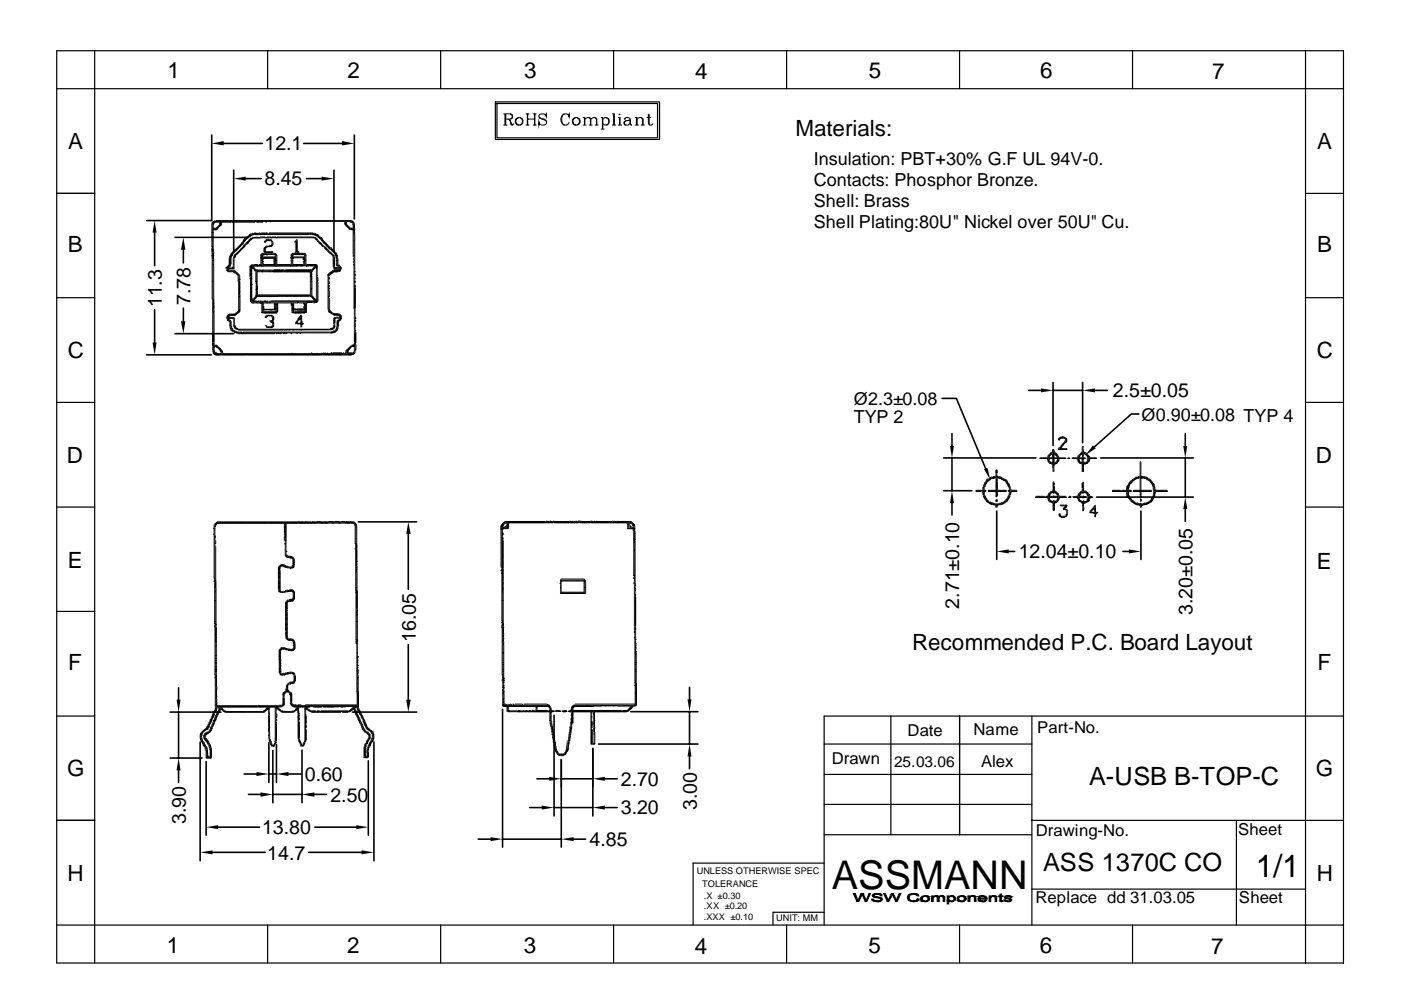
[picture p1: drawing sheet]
<svg xmlns="http://www.w3.org/2000/svg" width="297mm" height="210mm" viewBox="0 0 297 210" stroke-linecap="round" stroke-linejoin="round" font-family="sans-serif">
<defs><g id="words">
<text font-size="8.4" x="176.3" y="188.3">ASSMANN</text>
<text font-size="6.7" x="266.2" y="185.8">1/1</text>
<g font-size="5.3">
<text x="230.8" y="166.4">A-USB B-TOP-C</text>
<text x="221.1" y="184.6">ASS 1370C CO</text>
</g>
<g font-size="4.7">
<text x="35.5" y="16.6">1</text>
<text x="73.7" y="16.6">2</text>
<text x="111.1" y="16.6">3</text>
<text x="147.3" y="16.8">4</text>
<text x="184.1" y="16.6">5</text>
<text x="220.5" y="16.6">6</text>
<text x="256.9" y="16.8">7</text>
<text x="168.6" y="28.9">Materials:</text>
<text x="14.5" y="31.6">A</text>
<text x="279.1" y="31.6">A</text>
<text x="14.4" y="53.4">B</text>
<text x="279.1" y="53.4">B</text>
<text x="14.4" y="75.9">C</text>
<text x="279.1" y="75.9">C</text>
<text x="14.1" y="98">D</text>
<text x="278.9" y="98">D</text>
<text x="14.4" y="120.4">E</text>
<text x="279.1" y="120.5">E</text>
<text x="193.3" y="137.7">Recommended P.C. Board Layout</text>
<text x="14.5" y="141.9">F</text>
<text x="279.2" y="141.9">F</text>
<text x="14.2" y="164.5">G</text>
<text x="278.9" y="164.5">G</text>
<text x="14.3" y="186.6">H</text>
<text x="279.1" y="186.6">H</text>
<text x="35.4" y="202">1</text>
<text x="73.6" y="202">2</text>
<text x="111" y="202">3</text>
<text x="147.2" y="202.2">4</text>
<text x="184.1" y="202">5</text>
<text x="220.4" y="202">6</text>
<text x="256.7" y="202.2">7</text>
</g>
<g font-size="4.1">
<text x="56" y="31.8">12.1</text>
<text x="56" y="39.3">8.45</text>
<text x="34.3" y="65.1" transform="rotate(-90 34.3 65.1)">11.3</text>
<text x="40.4" y="64.6" transform="rotate(-90 40.4 64.6)">7.78</text>
<text x="235.9" y="84.2">2.5±0.05</text>
<text x="215.9" y="118.3">12.04±0.10</text>
<text x="203.3" y="128.9" transform="rotate(-90 203.3 128.9)">2.71±0.10</text>
<text x="252.7" y="130.3" transform="rotate(-90 252.7 130.3)">3.20±0.05</text>
<text x="88.1" y="136.1" transform="rotate(-90 88.1 136.1)">16.05</text>
<text x="64.6" y="165.4">0.60</text>
<text x="131.6" y="166.5">2.70</text>
<text x="70" y="169.8">2.50</text>
<text x="131.6" y="172.6">3.20</text>
<text x="147.7" y="171.7" transform="rotate(-90 147.7 171.7)">3.00</text>
<text x="39.4" y="174.7" transform="rotate(-90 39.4 174.7)">3.90</text>
<text x="55.5" y="176.7">13.80</text>
<text x="125" y="179.2">4.85</text>
<text x="56.6" y="182.1">14.7</text>
</g>
<g font-size="3.8">
<text x="172.5" y="35">Insulation: PBT+30% G.F UL 94V-0.</text>
<text x="172.5" y="39.4">Contacts: Phosphor Bronze.</text>
<text x="172.5" y="43.9">Shell: Brass</text>
<text x="172.5" y="48.3">Shell Plating:80U&quot; Nickel over 50U&quot; Cu.</text>
<text x="180.9" y="85.8">Ø2.3±0.08</text>
<text x="180.9" y="89.6">TYP 2</text>
<text x="241.9" y="89.2">Ø0.90±0.08 TYP 4</text>
</g>
<g font-size="3.5">
<text x="192.4" y="155.9">Date</text>
<text x="206.3" y="155.8">Name</text>
<text x="219.8" y="155.3">Part-No.</text>
<text x="176.3" y="161.9">Drawn</text>
<text x="207.9" y="162.6">Alex</text>
<text x="219.5" y="177">Drawing-No.</text>
<text x="262.4" y="176.9">Sheet</text>
<text x="219.5" y="191.3">Replace dd 31.03.05</text>
<text x="262.6" y="191.4">Sheet</text>
</g>
<text font-size="3.2" x="189.5" y="162.5">25.03.06</text>
<g font-size="1.9">
<text x="147.7" y="185.3">UNLESS OTHERWISE SPEC</text>
<text x="148.8" y="188">TOLERANCE</text>
<text x="149.2" y="190.5">.X ±0.30</text>
<text x="149.2" y="192.7">.XX ±0.20</text>
<text x="149.2" y="195">.XXX ±0.10</text>
<text x="164.5" y="195.2">UNIT: MM</text>
</g>
</g></defs>
<g fill="none" stroke="#000" stroke-width=".21">
<path d="M106.7 24.1h1.4l.4 .2 .1 .5-.1 .3-1.3 .1M106.7 26.5h.8M107 24.1v2.4M107.2 24.1v2.4M107.7 25.2l.4 .3 .4 .9 .3-.1M107.9 25.4l.2 .2 .2 .8 .3 .1 .2-.3M108.1 24.1a.56 .56 0 0 1 .5 .6 .56 .56 0 0 1-.5 .5M109.9 24.9a.81 .81 0 0 0-.6 1.2 .81 .81 0 0 0 1.4 0 .81 .81 0 0 0-.5-1.2 .82 .82 0 0 0-.9 .7 .82 .82 0 0 0 .6 .9M110.2 24.9a.84 .84 0 0 1 .6 .8 .84 .84 0 0 1-.6 .8M111.4 26.5h.8M111.4 24.1h.8M111.8 24.1v2.4"/>
<path d="M111.8 25.2h1.5M112.9 26.5h.8M112.9 24.1h.8M113.3 24.1v2.4M113.4 24.1v2.4M114.2 24.7l.4 .4a1.25 1.25 0 0 1 1.2 .6v.5a.91 .91 0 0 1-.9 .3 .91 .91 0 0 1-.7-.7v.7l.1-.3M115.7 24.5l.1-.4v.7a.92 .92 0 0 0-.7-.7 .92 .92 0 0 0-.9 .4l.2 .6 1.2 .4 .2 .2M119.7 24.1a1.35 1.35 0 0 0 0 2.4M120.5 24.5l.1 .3v-.7l-.1 .4a.81 .81 0 0 0-.8-.4 .81 .81 0 0 0-.7 .6 1.1 1.1 0 0 0 0 1.4 1.1 1.1 0 0 0 1.3 .3l.3-.5M122 24.9a.81 .81 0 0 0-.6 1.2 .81 .81 0 0 0 1.4 0 .81 .81 0 0 0-.5-1.2 .82 .82 0 0 0-.9 .7 .82 .82 0 0 0 .6 .9M122.3 24.9a.84 .84 0 0 1 .6 .8 .84 .84 0 0 1-.6 .8M123.5 24.9h.5v1.6"/>
<path d="M123.5 26.5h.8M123.9 24.9v1.6M124 25.2a.76 .76 0 0 1 1.2 0v1.3M124.8 24.9l.3 .3v1.3M124.8 26.5h.8M125.2 25.2a.76 .76 0 0 1 1.3 0v1.3M126.1 24.9l.3 .3v1.3M126.1 26.5h.7M127.3 24.9h.5v2.4M127.3 27.3h.8M127.7 24.9v2.4M127.8 25.2a.76 .76 0 0 1 1.1-.1 .76 .76 0 0 1 0 1.2 .76 .76 0 0 1-1.1-.1"/>
<path d="M128.4 24.9a.84 .84 0 0 1 .6 .8 .84 .84 0 0 1-.6 .8M129.7 24.1h.5v2.4M129.7 26.5h.9M130 24.1v2.4M131 24.9h.4v1.6M131 26.5h.8M131.2 24.2h.2zM131.3 24.9v1.6M132.5 25.1l-.2 .1 .4-.3h.5l.2 .2 .2 .3v.8l.3 .3M132.7 25.6l-.4 .3v.3l.4 .3M133.5 25.1v1.1l.1 .2 .3 .1M133.5 25.4a1.49 1.49 0 0 0-1.3 .5v.3a.73 .73 0 0 0 1.3 0"/>
<path d="M134.5 26.5h.9M134.5 24.9h.5v1.6M134.9 24.9v1.6M135 25.2a.75 .75 0 0 1 1.3 0v1.3M135.8 24.9l.3 .3v1.3M135.8 26.5h.9M137.1 24.9h.9M137.4 24.1v2l.2 .3a.48 .48 0 0 0 .7-.2M137.6 24.1v2l.2 .4M45 47.2l-.1 5h.1v-4.6M45 52.8l-.1 .4 .1-.1M45 53.2l-.1 1 .1-.1"/>
<path d="M45 54.2v9.1h.1v-7.1M45 47v.2h.1v.2h.2v-.2M45 47.1h.6M45 52.2v.2h-.1M45 52.4l-.1 .4h.1v-.2M45.1 46.9l.5 .2 3.3-.1M45.1 47.4h.1M45.1 53h.1M45.1 53.1h.1M45.1 53.2h.1M45.1 53.3v.4h.2v-.4M45.1 53.7h.1"/>
<path d="M45.1 53.8h.1M45.1 53.9h.1M45.1 54.4h.1M45.1 54.5h.1M45.1 54.6h.1M45.1 54.7h.1M45.1 54.8v1.2h.2v-1.1M45.1 56h.1M45.1 56.1h.1M45.2 47.5v.8h.9M45.2 48.3v.2h.8M45.2 48.5v.2l.4-.1"/>
<path d="M45.2 48.7l.1 4M45.2 52.7l-.1 .3 .1-.1M45.2 54l.1 .2-.1-.1M45.2 54.2l-.1 .2 .1-.1M45.3 47.2h.1M45.3 56.3l-.1 7.2 .1-.1M45.4 46.8l3.7 .1 .3 .1-.1 .1M45.7 46.7h3.5l.2 .2 24.9 .1v-.1M45.7 48.6l-.1 .1M45.8 48.6l-.1 .1M45.9 48.2l-.1 .1M46 48.4h.1"/>
<path d="M46.1 48l-.1 .1M46.1 48.3h.1M46.2 47.8l-.1 .1M46.3 48.1v.2h-.4M46.4 47.7l-.1 .1M46.4 47.9h.1M46.4 48l-.3 .1M46.6 47.1v.1h.3M46.6 47.2a.17 .17 0 0 0 .1 .2 .17 .17 0 0 0 .2-.2M46.6 47.4l-.1 .2M46.6 47.8h.1M46.6 47.8l-.4 .1"/>
<path d="M46.8 47.6v.2h-.4M46.9 47.1h.1M46.9 47.4v.2h-.3M47.9 56.6v.2l.6 .1-.1-.1M47.9 56.8v.1M48.1 57.2v.1l.3 .1h1.3v-.2h-1.3M48.1 57.3v.1M48.2 56.4l-.1 .1M48.2 57.5l1.6 .1-.1 .1M48.3 56.2v.1M48.4 56.3h.1M48.4 56.4l-.2 .1"/>
<path d="M48.4 56.5v.1h-.5M48.4 56.9l-.3 .1a.17 .17 0 0 0 .2 .2 .17 .17 0 0 0 .1-.2M48.5 56l-.1 .1M48.6 54.7a.17 .17 0 0 0 .2 .2 .17 .17 0 0 0 .1-.2M48.6 54.9a.17 .17 0 0 0 .2 .1 .17 .17 0 0 0 .1-.1M48.6 55v.3h.3v-.3M48.6 55.3a.17 .17 0 0 0 .2 .2 .17 .17 0 0 0 .1-.2M48.6 55.5a.17 .17 0 0 0 .2 .1 .17 .17 0 0 0 .1-.1M48.6 55.6a.17 .17 0 0 0 .2 .2 .17 .17 0 0 0 .1-.2M48.6 55.8a.17 .17 0 0 0 .2 .2 .17 .17 0 0 0 .1-.2M48.6 56.3l-.1 .1M48.7 54.3h.3"/>
<path d="M48.7 54.4a.17 .17 0 0 0 .2 .1 .17 .17 0 0 0 .1-.1M48.7 56.3l-.1 .1M48.7 56.8l-.2 .1M48.8 56.3l-.1 .1M48.8 56.8l-.1 .1M48.9 46.9h.1M48.9 56v.1h-.4M48.9 56.1v.2h-.6M48.9 56.8l-.1 .1M48.9 54.5v.2l-.3-.1M48.9 56.8v.1M49 53.7l-.2 .5 .3-.1"/>
<path d="M49 54.2h.1M49 56.8l-.1 .1M49.1 54h.1M49.1 56.8l-.1 .1M49.2 47h.1M49.2 53.4l-.1 .1M49.3 46.7l25.5 .1v.2l-.5 .1 .2-.1M49.3 53.8v.2h-.4M49.3 56.8l-.1 .1M49.4 53.3h-.1M49.4 53.7v.1h-.4M49.4 56.8l-.1 .1"/>
<path d="M49.4 53.5v.2l-.4-.1M49.4 54.7v1.9h-.2v.2h-.5l-.3-.2M49.4 56.6v.2l-.3 .1M49.4 56.8v.1M49.5 53.3h.1M49.5 53.4l-.3 .1M49.5 57.6h.1M49.6 54.6v2.3h-.2M49.7 52.9l-.3 .3M49.7 53.2h.1M49.7 53.3h-.3M49.7 53.9l-.2 .7h.2l.1-.2"/>
<path d="M49.7 57.4l.3 .2M49.8 53.8h.3M49.8 54.2h.1M49.8 54.3h.1M49.9 53.2l-.1 .1M49.9 53.9l-.1 .3 .2-.3M49.9 54.4h-.1M50 52.7l-.2 .1M50 53h.1M50 53.1l-.5 .1M50 57.6v.2l-.2-.1M50 53.7v.1"/>
<path d="M50 57.8h.1M50.1 52.6l-.1 .1M50.1 52.8h.1M50.1 52.9l-.4 .1M50.1 53.8h.1M50.2 53.5l-.1 .1M50.2 57.7l-.2 .1M50.2 58h.1M50.3 52.4l-.1 .1M50.3 52.7h.1M50.3 52.7l-.3 .1M50.3 53.6h.1"/>
<path d="M50.3 53.7l-.3 .1M50.3 57.7l.1 .1M50.3 57.8v.2l-.2-.1M50.4 53.3l-.1 .1M50.4 58.2h.1M50.5 52.2l-.1 .1M50.5 52.5h.1M50.5 52.6l-.4 .1M50.5 53.4h.1M50.5 53.5l-.3 .1M50.5 57.9v.1M50.5 58v.2l-.2-.1"/>
<path d="M50.5 53.2v.1M50.5 59.5v6.4M50.6 52.1l-.1 .1M50.6 52.3h.1M50.6 52.4l-.3 .1M50.6 53.3h.1M50.6 53.3l-.2 .1M50.6 58.1l.1 .1M50.6 58.2v1h-.1v-.9M50.6 59.2l-.1 .3h.1v-.1M50.7 53l-.1 .1M50.7 59.8h.1"/>
<path d="M50.7 59.9h.1M50.8 51.9l-.1 .1M50.8 52.2h.1M50.8 52.2l-.3 .1M50.8 53.1h.1M50.8 53.2l-.3 .1M50.8 58.3l.1 .9-.1-.1M50.8 59.2l-.1 .6 .1-.1M50.9 52.8l-.1 .1M51 51.7l-.1 .1M51 52h.1M51 52.1l-.4 .1"/>
<path d="M51 52.9h.1M51 53l-.3 .1M51.1 52.7h-.1M51.1 51.8h.1M51.1 51.9l-.3 .1M51.1 52.7h.1M51.1 52.8l-.2 .1M51.2 51.4l-.1 .2M51.2 52.5l-.1 .1M51.3 51.6h.1M51.3 51.7l-.3 .1M51.3 52.6h.1"/>
<path d="M51.3 52.7h-.2M51.4 51.2l-.1 .1M51.4 52.3l-.1 .1M51.5 51.5h.1M51.5 51.6h-.4M51.5 52.4h.1M51.5 52.5l-.3 .1M51.6 51.3v.2h-.4M51.6 52.2h-.1M51.6 51.1h.1M51.6 51.2l-.2 .1M51.6 52.2h.1"/>
<path d="M51.6 52.3l-.2 .1M51.7 50.6l-.2 .5M51.8 50.5h.5M51.8 51h.1M51.8 51.1h-.2M51.8 52.1h.1M51.8 52.2h-.2M52 50.7h.1M52 50.8v.2h-.4M52 51.6l.1 .1zM52.2 50.3l-.3 .1M52.2 50.5h.1"/>
<path d="M52.2 50.6l-.5 .1M52.2 51.3v.3h.4v-.2M52.3 50.1l-.1 .1M52.3 50.4h.2M52.3 51.6v.1h-.2l-.2 .4h-.3v-.2h.3l.1-.2M52.5 51.1l-.2 .1M52.6 50h-.1M52.6 50.2h.1M52.6 50.3l-.4 .1M52.7 51l-.1 .1M52.7 51.2v.2h-.5M52.7 49.8v.1"/>
<path d="M52.7 50h.1M52.7 50.1l-.4 .1M52.7 51.1h.1M52.7 51.1l-.2 .1M52.8 50.7l-.1 .1M52.9 50l-.1 .1M52.9 50.8v.2l.1-.2M52.9 51l-.2 .1M53 49.6l-.2 .1M53 49.7h.5M53 50.5l-.1 .1M53 56.5v.1h.4v-.1"/>
<path d="M53 56.6v.2l.3-.1M53 56.8a.17 .17 0 0 0 .2 .2 .17 .17 0 0 0 .1-.2M53 57a.17 .17 0 0 0 .2 .2 .17 .17 0 0 0 .1-.2M53 57.2a.17 .17 0 0 0 .2 .1 .17 .17 0 0 0 .1-.1M53 57.3a.17 .17 0 0 0 .2 .2 .17 .17 0 0 0 .1-.2M53 57.5a.17 .17 0 0 0 .2 .2 .17 .17 0 0 0 .1-.2M53 57.7a.17 .17 0 0 0 .2 .1 .17 .17 0 0 0 .1-.1M53 57.8a.17 .17 0 0 0 .2 .2 .17 .17 0 0 0 .1-.2M53 58a.17 .17 0 0 0 .2 .2 .17 .17 0 0 0 .1-.2M53 58.2a.17 .17 0 0 0 .2 .1 .17 .17 0 0 0 .1-.1M53 58.3a.17 .17 0 0 0 .2 .2 .17 .17 0 0 0 .1-.2M53 58.5v.1"/>
<path d="M53.1 49.5l.6 .1-.1 .1M53.1 50h-.5M53.1 50.5h.2v.1h-.3M53.1 59v.2h.2v-.2M53.1 59.2v.2h.2v-.2M53.1 59.4v.1h.2v-.1M53.1 59.5v.3h.2v-.3M53.1 59.8v.1h.2v-.1M53.1 59.9v.2h.2v-.2M53.2 49.8l-.5 .1M53.2 56.1h.2v.2l-.3-.1M53.3 49.8l-.1 .2-.1-.1"/>
<path d="M53.3 49.4l1.4 .2-.1 .1M53.3 50.4h.4M53.3 56.6h.1M53.3 58.5v.2h-.2l-.1 .1a.17 .17 0 0 0 .2 .2 .17 .17 0 0 0 .1-.2M53.3 58.7v.1h-.2M53.4 50.5h.1M53.4 50.5l-.1 .3h-.5M53.4 56.3v.2l-.4-.1M53.5 49.6h.1M53.5 56l.3 .2h.7l.2 .1-.1 .1M53.5 56.7h.1M53.6 56.1v.3h.2v-.2"/>
<path d="M53.6 56.4l.2 .3v-.1M53.6 56.6v.1h-.2M53.6 56.8h.2M53.7 50.3h.1M53.8 49.4h1l.4 .2-.1 .1M53.8 50.3v.1M53.8 56h.8l.2 .2h.5v-.2M53.8 56.7l.1 .1M53.8 56.9v.3h.2v-.2M53.9 50.4l.4-.1-.1 .1M53.9 50.3l-.1 .1M53.9 57.2h.1"/>
<path d="M54 46.9v.2h-4.6M54 50.2l-.5 .1M54 56.9l.1 .1M54.1 50.3l-.1 .1M54.1 57.3h.1M54.2 49.6l-.5 .1M54.2 50.3l-.1 .1M54.3 49.6l-.1 .1M54.3 57.1l-.1 .2-.2-.1M54.3 59.7h.1M54.3 46.9v.1M54.4 49.6l-.1 .1"/>
<path d="M54.4 50.2l.6 .1-.1 .1M54.4 57.3v2.4h-.2v-2.3M54.4 59.8l-.1 .1M54.4 59.9l-.2 .3M54.4 49.6v.1M54.4 50.3l-.1 .1M54.5 49.6l-.1 .1M54.5 50.3l-.1 .1M54.5 56.3l-.7 .1M54.5 57.4v.2l1-.1M54.5 57.6l-.1 3 .1-.1M54.6 49.6l-.1 .1"/>
<path d="M54.6 50.3l-.1 .1M54.6 56.3l-.1 .1M54.7 50.3l-.1 .1M54.8 46.9h.1M54.8 47l-.4 .1M54.8 50.3l-.1 .1M54.9 49.4l.4 .1h1.4v-.1h-1.3M54.9 50.3l-.1 .1M54.9 50.3v.1M55 46.9v.2h.6v-.2M55 49.6l-.3 .1M55.1 49.6l-.1 .1"/>
<path d="M55.1 50.2h1.1v.2h-1.2M55.2 57.2h-.8v.1l1.1 .1 .1 .1-.1 .1M55.2 57.2h.3l.2 .2h1.4v-.2M55.3 54v.2l.3-.1M55.3 54.2a.17 .17 0 0 0 .2 .2 .17 .17 0 0 0 .1-.2M55.3 54.4v.1l.2 .1h2.8v-.2M55.3 54.5l.2 .3 .3-.1M55.3 54.7v1.3h-.4M55.3 56.2v.2h-.6M55.4 53.8l-.1 .2 .6-.1M55.4 53.8h.6v.1M55.5 53.7l2.2 .1v.1h-1.7"/>
<path d="M55.5 54.8v.1h.2M55.5 54.9v1.5h-.2M55.5 57.5v.1M55.6 54h.1M55.6 54.9l.1 .5M55.6 55.3h.1M55.6 55.4l.2 .6h2.3v-.1M55.6 55.6v.8h-.1M55.6 57.2h1.5M55.7 54.8h.1M55.8 54.6h.1M55.8 56v.2h2.5v-.2"/>
<path d="M55.8 56.2v.2h-.2M55.9 53.8h.1M56 52.7v.1h.2v-.1M56 52.8v.2h.2v-.2M56 53v.2h.2v-.2M56 53.2v.1h.2v-.1M56 54.6l-.1 .1M56 51.1v.2l.2-.1M56 52.4v.3l.2-.1M56 53.3h.1M56 54.6v.1M56.1 51h.4"/>
<path d="M56.1 53.4l1.7-.1-.1 .1M56.1 54.6l-.1 .1M56.2 51.1h.1M56.2 52.5h.1M56.2 54.6l-.1 .1M56.3 52.2l-.2 .1M56.3 52.4l-.3 .1M56.3 53.3l-.1 .1M56.3 54.6l-.1 .1M56.4 46.9v.2l.2-.2M56.4 50.2l.2 .1-.1 .1M56.4 50.3l-.2 .1"/>
<path d="M56.4 52.2h.7v-.2h.3v.2h-.3M56.4 54.6l-.1 .1M56.4 53.9v.1M56.5 50.3l-.1 .1M56.5 50.8v.2l.1-.2M56.5 54.6l-.1 .1M56.6 53.9h.1M56.6 54.6l-.1 .1M56.6 50.2h.8v.2h-.8M56.6 50.7l-.3 .1M56.6 50.8v.2M56.6 52.2h.1"/>
<path d="M56.6 52.2l-.3 .2 .1-.1M56.6 54.6v.1M56.7 49.5v.2h-1.5M56.7 50.6l.3 .1M56.7 54.6l-.1 .1M56.9 51h.2a.28 .28 0 0 1 .2-.2 .28 .28 0 0 1 .3 .2h.1M56.9 50.7v.3h-.3M56.9 52.2h-.2M56.9 54.6l-.2 .1M57 49.5v.2h-.3M57 52.2h-.1M57 54.6l-.1 .1"/>
<path d="M57.1 52.2h-.1M57.1 54.6l-.1 .1M57.1 57.4v.2h-1.5M57.1 50.8v.2M57.1 54.6v.1M57.2 46.9h.1M57.2 50.8l-.1 .2M57.2 52.2h-.1M57.2 54.6l-.1 .1M57.2 57.2l.7 .1h1.5v-.1h-1.4M57.2 57.2v.2l.6 .1h1.6v-.2M57.2 57.4v.2h-.1"/>
<path d="M57.3 52.2h-.1M57.3 54.6l-.1 .1M57.4 50.4h.2v-.2h.9v.2h-.9M57.4 54.6l-.1 .1M57.5 54.6l-.1 .1M57.6 51l-.3 .1M57.6 51.1l.1 .6-.2 .2M57.6 51.9h.1M57.6 52h.1M57.6 52.1l-.3 .1M57.6 53.3h.1M57.6 53.4l-1.2 .1"/>
<path d="M57.6 54.6l-.1 .1M57.7 51.1l.2 .5M57.7 53.3v.1M57.7 53.7l.1 .2h-.1M57.7 54.6h.1M57.8 51.6l-.1 .3 .1-.1M57.8 57.5l-.6 .1M57.9 54.6l-.1 .1M57.9 57.5l-.1 .1M58 53.7h.3v.1h-.3zM58 53.8l-.2 .1M58 54.6l-.1 .1"/>
<path d="M58 57.5l-.1 .1M58.1 53.8l-.1 .1M58.1 54.9v.2h.2v-.2M58.1 55.1v.3h.2v-.3M58.1 55.4v.1h.2v-.1M58.1 57.5l-.1 .1M58.1 55.5v.1M58.2 53.8l-.1 .1M58.2 57.5l-.1 .1M58.3 53.8l-.1 .1M58.3 57.5l-.1 .1M58.3 53.9v.5h-2.7"/>
<path d="M58.3 54.6l-.2 .3h.2v-.1M58.3 55.5v.2h-.1M58.3 55.7v.2l-.2-.1M58.3 55.9v.1h-.2M58.3 56.2v.2h-2.5M58.3 57.5v.1M58.4 53.7l.1 .1M58.4 53.8v.1h-.1M58.4 57.5l-.1 .1M58.5 50.4h.2v-.2h7.8l.2 .1-.1 .1M58.5 57.5l-.1 .1M58.6 53.8l-.1 2.6h-.2"/>
<path d="M58.6 54l.1 2h2.9v.2h-2.9v-.2M58.6 57.5l-.1 .1M58.7 56.2v.2h-.2M58.7 57.5l-.1 .1M58.8 57.5l-.1 .1M58.8 57.5v.1M58.9 57.5l-.1 .1M59 57.5l-.1 .1M59.1 57.5l-.1 .1M59.2 57.5l-.1 .1M59.3 57.5l-.1 .1M59.4 57.5l-.1 .1"/>
<path d="M59.4 57.5v.1M59.6 57.3v.2h.3v.1M59.6 57.5l-.2 .1M59.7 57.5l-.1 .1M59.8 57.5l-.1 .1M59.9 57.5l-.1 .1M60.3 57.5l-.4 .1M60.4 57.5l-.1 .1M60.5 57.2h5.8M60.5 57.5l-.1 .1M60.5 57.5v.1M60.6 57.5l-.1 .1"/>
<path d="M60.7 57.5l-.1 .1M60.8 57.5l-.1 .1M60.9 57.5l-.1 .1M61 57.5l-.1 .1M61 57.5v.1M61.1 57.5l-.1 .1M61.3 57.5l-.2 .1M61.4 57.5l-.1 .1M61.5 57.5l-.1 .1M61.6 56.3l-2.9 .1M61.6 57.5l-.1 .1M61.6 54.4l.4 .2h2.5v-.2"/>
<path d="M61.6 54.5v.2h.3v1.6h-.2M61.6 56.3v.1M61.6 57.5v.1M61.7 54v.2l.3-.1M61.7 54.2v.2h.3v-.2M61.7 54.7l-.1 1.3M61.7 56v.3l-.1-.1M61.7 57.5l-.1 .1M61.8 53.8l-.1 .2 .4-.1M61.8 53.8h2.8v.2h-.2M61.8 57.5l-.1 .1M61.9 53.7h1.9a.76 .76 0 0 1 1.1 .3l-.1-.1"/>
<path d="M61.9 57.5l-.1 .1M62 54h.1M62 57.5l-.1 .1M62.1 54.6h.1M62.1 54.7v1.3h2.1v.2h-2.1v-.2M62.1 56.2v.2l-.2-.1M62.1 57.5l-.1 .1M62.1 53.8h.1M62.1 57.5v.1M62.2 54.6l-.1 .1M62.2 57.5l-.1 .1M62.3 53.8l-.1 .1"/>
<path d="M62.3 57.5l-.1 .1M62.4 53.8l-.1 .1M62.4 57.5l-.1 .1M62.5 53.8l-.1 .1M62.5 57.5l-.1 .1M62.6 51.2h.1M62.6 53.3l.1 .1zM62.6 53.8l-.1 .1M62.6 57.5l-.1 .1M62.7 51l-.1 .1M62.7 53.8l-.1 .1M62.7 57.5l-.1 .1"/>
<path d="M62.7 50.8h.3v.3h-.3M62.7 51.6v.1h.3v-.1M62.7 51.7v.2h.3v-.2M62.7 51.9v.2h.3v-.2M62.7 52.1v.1h.3v-.1M62.7 52.2v.2h.3v-.2M62.7 52.4v.2h.3v-.2M62.7 52.6v.1h.3v-.1M62.7 52.7v.2h.3v-.2M62.7 52.9v.2h.3v-.2M62.7 53.1v.2h.3v-.2M62.7 53.8v.1"/>
<path d="M62.7 57.5v.1M62.8 53.8l-.1 .1M62.8 56.2h.1M62.8 56.3l-.7 .1M62.8 57.5l-.1 .1M62.9 53.8l-.1 .1M62.9 57.5l-.1 .1M63 51.1v.1l-.5-.1M63 51.2l-.3 .4h.3v-.2M63 53.3h.3l-.1 .1M63 53.8l-.1 .1M63 56.2l-.1 .1"/>
<path d="M63 57.5l-.1 .1M63.1 53.3l-.4 .1M63.1 53.8l-.1 .1M63.1 56.2l-.1 .1M63.1 57.5l-.1 .1M63.2 53.3l-.1 .1M63.2 53.8l-.1 .1M63.2 56.2l-.1 .1M63.2 57.5l-.1 .1M63.2 53.3v.1M63.2 53.8v.1M63.2 56.2v.2"/>
<path d="M63.2 57.5v.1M63.3 53.8l-.1 .1M63.3 56.2l-.1 .1M63.3 57.5l-.1 .1M63.3 53.4h.1M63.4 53.8l-.1 .1M63.4 56.2l-.1 .1M63.4 57.5l-.1 .1M63.5 53.8l-.1 .1M63.5 57.5l-.1 .1M63.6 53.8l-.1 .1M63.6 57.5l-.1 .1"/>
<path d="M63.7 53.8l-.1 .1M63.7 57.5l-.1 .1M63.8 53.8l-.1 .1M63.8 57.5l-.1 .1M63.8 53.8v.1M63.8 56.2h.1M63.8 56.3l-.3 .1M63.8 57.5v.1M63.9 53.8l-.1 .1M63.9 57.5l-.1 .1M64 53.8l-.1 .1M64 56.2l-.1 .1"/>
<path d="M64 57.5l-.1 .1M64.1 53.8l-.1 .1M64.1 56.2l-.1 .1M64.1 57.5l-.1 .1M64.2 53.8l-.1 .1M64.2 56.2l-.1 .2M64.2 57.5l-.1 .1M64.3 53.8l-.1 .1M64.3 54.6v.2h.2v-.2M64.3 54.8v.1h.2v-.1M64.3 57.5l-.1 .1M64.3 54.9v.1"/>
<path d="M64.3 53.8v.1M64.3 55.4v.6M64.3 56v.3h-.1M64.3 57.5v.1M64.4 57.5l-.1 .1M64.5 54v.4h-2.5M64.5 54.9v.2h-.2M64.5 55.1v.3l-.2-.1M64.5 55.4v.9h-.2M64.5 57.5l-.1 .1M64.6 57.5l-.1 .1M64.7 54.1v2.2h-.2"/>
<path d="M64.7 57.5l-.1 .1M64.8 57.5l-.1 .1M64.9 54v2M64.9 56v.3h-.2M64.9 57.5l-.1 .1M64.9 57.5v.1M65 56h2.1l.1 .3-2.2-.1zM65 56.2l-.1 .1M65 57.5l-.1 .1M65.1 49.5h.1M65.1 49.6l-8.1 .1M65.1 56.2l-.1 .2-.1-.1"/>
<path d="M65.1 57.5l-.1 .1M65.2 56.2l-.1 .1M65.2 57.5l-.1 .1M65.3 49.5l-.1 .1M65.3 56.2l-.1 .1M65.3 57.5l-.1 .1M65.4 49.5l-.1 .1M65.4 56.2l-.1 .1M65.4 57.5l-.1 .1M65.4 49.5v.1M65.4 56.2v.2M65.4 57.5v.1"/>
<path d="M65.4 49.6v.1M65.5 56.2l-.1 .1M65.5 57.5l-.1 .1M65.7 49.5h.1M65.7 56.2l-.2 .1M65.7 49.6v.1M65.8 56.2l-.1 .1M65.8 57.7v.2h.2v-.2M65.8 57.9a.17 .17 0 0 0 .2 .2 .17 .17 0 0 0 .1-.2h-.1M65.8 58.1v.2h.2v-.2M65.8 58.3v.1h.2v-.1M65.8 58.4v.2l.3 .1-.1-.3"/>
<path d="M65.8 58.6v3.9h-11.3v-.2M65.9 49.5l-.1 .1M65.9 56.2l-.1 .1M66 49.5l-.1 .1M66 56.2l-.1 .1M66 58.7h.1M66 58.8h.1M66 58.8v.3h.1v-.2M66 59.1h.1M66 59.2h.1M66 59.3v1.8h.1v-1.7M66 56.2v.1"/>
<path d="M66 57.4h.1M66 57.6v.1h-.3M66.1 56.2l-.1 .1M66.1 57l-.1 .1M66.2 56.2l-.1 .1M66.2 57.2v.2h-.3l-5.5-.1-.3-.1h-.5v.1l.7 .2h5.7M66.3 49.6l-.3 .1M66.3 56.2l-.1 .1M66.3 56.8l-.1 .1M66.3 57.1h.1M66.4 49.6l-.1 .1M66.5 49.6l-.1 .1"/>
<path d="M66.5 50.3l-7.8 .1M66.5 56.6l-.1 .1M66.5 56.9h.1M66.5 57l-.4 .1M66.5 50.3v.1M66.6 49.7l-.1 .1M66.6 50.3l-.1 .1M66.6 56.7h.1M66.6 56.8l-.3 .1M66.7 49.7l-.1 .1M66.7 50.5h.4l.1 .3-.1-.1M66.8 49.8l.1-.1-.6-.2h-9.3v-.1h9.4l1.2 .5"/>
<path d="M66.8 49.7l-.1 .1M66.8 50.5l.3 .2-.1-.1M66.8 56.6l-.3 .1M66.9 56.6l-.1 .1M67.1 49.7v.2l-.2-.1M67.1 49.9h.2v.1h-.2v-.1M67.1 56.8v6.6l-.3-.1M67.1 50.8v.2M67.2 50.8l.4 .3M67.2 51.1l.2 .1 .2-.1M67.2 56.3v.2l-.8-.1M67.2 56.5v.1h-.7"/>
<path d="M67.2 56.6v.2h-.2M67.2 56.8v1.5h.2M67.2 58.3l.2 1.1h-.2v-.6M67.2 59.4v.3h.2v4.1h-.2v-4.1M67.5 49.9v.2l-.2-.1M67.6 50.2h.1M67.6 51.2v.4h.2v-.2M67.6 50h.1M67.6 50v.2l-.1-.1M67.7 50.4h.1M67.7 51.2l.4 .4-.1-.1M67.8 50.1l.1 .1"/>
<path d="M67.8 50.2v.2l-.2-.1M67.8 51.6l.1 .1h.2v-.1M68 50.3l.2 .1v.1h-.3M68 50.4v.1h-.2M68 51.7v.1M68.1 50.7l.1 .1zM68.1 51.7h.1l.4 .5-.5-.3M68.2 50.5l.2 .2M68.3 50.7v.3h-.1v-.2M68.3 51l.1 .2h.2v-.1M68.5 50.8l.2 .3M68.5 51.2h.1"/>
<path d="M68.6 52.3v-.1a.74 .74 0 0 1 .7 .6h.2a.22 .22 0 0 1-.2 .2 .22 .22 0 0 1-.2-.3h-.1M68.7 51.4v.2l.1-.1M68.7 52.4l.3 .3-.1-.1M68.7 51.1l.1 .1M68.7 51.2v.2l-.1-.1M68.7 51.6h.1M68.9 51.3l.4 .3M68.9 51.6h.1M69 51.5v.1h-.2M69.1 51.8h.1M69.2 51.6v.2l-.2-.1M69.3 52.1h.1"/>
<path d="M69.3 51.7l.1 .1M69.3 51.8v.3h-.1v-.2M69.3 53v.1M69.4 52.2h.1M69.4 53.2l1 .8 .1-.1M69.5 51.9l.1 .1M69.5 52v.2h-.2M69.5 53l1.1 .9M69.5 58.1h.4M69.5 58.2a.17 .17 0 0 0 .2 .1 .17 .17 0 0 0 .1-.1M69.5 58.3v7.1h.2v-2.3M69.6 52.3h.1"/>
<path d="M69.7 52.1l.1 .1M69.7 52.2v.1l-.2-.1M69.7 57.9l-.1 .1M69.7 58.3v.5h.1v.2h-.1v-.2M69.7 59h.1M69.7 59.1l.1 .4M69.7 59.5v.5h.1v-.3M69.8 52.6h.1M69.8 52.2l.1 .1M69.8 52.3v.3h-.1v-.2M69.8 57.7v.1M69.8 57.8h.6"/>
<path d="M69.9 57.7h.6M69.9 58h.2M70.1 52.4l.1 .1zM70.1 52.5v.2h-.3M70.1 57.9l-.4 .1M70.2 52.8h.1M70.3 52.6l.1 .1M70.3 52.7v.1l-.2-.1M70.3 57.9v.1M70.4 53v.2l.1-.1M70.4 57.7h.1M70.4 52.7l.1 .1z"/>
<path d="M70.4 52.8v.2l-.1-.1M70.5 54l.2 2.8h.2v-.2M70.5 57.4v.2l-.2-.1M70.6 52.9l.4 .4M70.6 53.3h.1M70.6 57.2l-.2 .2M70.7 53.1v.2l-.2-.1M70.7 54l.1 .1zM70.7 54.1h.1M70.7 57.5l-.2 .2 .1-.1M70.8 53.4h.1M70.8 54.2l.1 .4-.1-.1"/>
<path d="M70.8 54.6h.1M70.8 54.7h.1M70.8 54.8h.1M70.8 54.9h.1M70.8 55h.1M70.8 55.1v.2l.1-.2M70.8 55.3h.1M70.8 55.4h.1M70.8 55.5h.1M70.8 55.6h.1M70.8 55.7h.1M70.8 55.8h.1"/>
<path d="M70.8 55.9h.1M70.8 56h.1M70.8 56.1h.1M70.8 56.2h.1M70.8 57.5l-.1 .1M70.9 53.3v.1l-.2-.1M70.9 56.3v.3h1.1M70.9 57.5l-.1 .1M71 53.6h.1M71 56.8h.1M71 57.5l-.1 .1M71 53.3l.1 .1"/>
<path d="M71 53.4v.2l-.1-.1M71 53.7v.2h.2v-.2M71 57.5v.1M71.1 56.8l-.1 .1M71.1 57.5l-.1 .1M71.2 53.5l.1 .2-.1-.1M71.2 54.2v.4h.2v-.3M71.2 57.5l-.1 .1M71.3 57.5l-.1 .1M71.4 53.8l-.1 .4h-.2v-.3M71.4 54l.1 .2v-.1M71.4 56.1h.1"/>
<path d="M71.4 56.8h.1M71.4 57.5l-.1 .1M71.5 57.5l-.1 .1M71.5 54.2v1.9h-.2v-1.5M71.5 57.5v.1M71.6 54.8l.1 1.2M71.6 56.3l.2 .1v-.3h.2v.3h-.2M71.6 56v.3l-.1-.1M71.7 56.8v.1M71.9 56.4v.1M72 56.4l.2 .1v.1h-.2M72.1 57.2v.1h-1.4v.2h1.4v-.2"/>
<path d="M72.2 56.6l.1 .1a.3 .3 0 0 1-.2 .3 .3 .3 0 0 1-.3 0v.2h-1.1M72.2 56.7l-1.3 .1M72.2 57v.2h-.4M72.3 56.8h.1M73 46.9v.1M73.1 47.2a.17 .17 0 0 0 .1 .2 .17 .17 0 0 0 .2-.2M73.2 47.4v.2h.1l-.1 .2M73.2 47.6v.1M73.4 46.9v.2h-.3a.17 .17 0 0 0 .1 .1 .17 .17 0 0 0 .2-.1M73.4 47.4l.2 .2M73.5 47.6v.2h-.2M73.6 47.9h.1"/>
<path d="M73.7 47.7v.1M73.7 47.8v.1l-.2-.1M73.7 48.1h.1M73.8 47.8l.1 .1M73.8 47.9v.2l-.1-.1M73.9 48.3h.1M74 48l.1 .1M74 48.1v.2l-.2-.1M74.1 48.5h.1M74.2 48.2l.1 .1M74.2 48.3v.2h-.2v-.2M74.3 48.3h.4v.2h-.4z"/>
<path d="M74.3 48.5l-.1 .1M74.5 48.5l-.2 .1M74.6 47.2h.2v.3l.1-.1M74.6 48.5l-.1 .1M74.7 48.5l-.1 .1M74.7 47.2h.1M74.8 47l.2 .1v.6l.1-.1M74.8 48.6h.1M74.8 47.5v.8M74.8 48.3v.3h-.1M74.8 48.7v5.1h.2v-4.3M74.9 56h.1"/>
<path d="M75 47.7h.1M75 47.8h.1M75 47.9h.1M75 48h.1M75 48.1h.1M75 48.2h.1M75 48.3v.4h.2v-.4M75 48.7h.1M75 48.8h.1M75 48.9h.1M75 49h.1M75 49.1v.3h.2v-.2"/>
<path d="M75 49.4v.1h.2l.1 8.1-.1-.1M75 53.8l-.2 .5h.2v-.2M75 54.3v.6h-.2M75 54.9l-.1 .1M75 55v.5h-.2M75 55.5l-.1 .1M75 55.6v.4h-.2M75 56.1l-.1 9.1M75.2 57.6l.1 .6-.1-.1M75.2 58.2h.1M75.2 58.3h.1M75.2 58.3l.1 .7-.1-.1"/>
<path d="M75.2 59l.1 .7-.1-.2M75.2 59.7h.1M75.2 59.8l.1 .7h-.1M45 63.3v9.9h.2v-7M45.1 73.2l-.1 .9h.2v-.4M45.2 63.5h.1M45.2 63.6h.1M45.2 63.7h.1M45.2 63.8h.1M45.2 63.9v.3l.2-.1M45.2 64.2h.1M45.2 64.3h.1"/>
<path d="M45.2 64.4h.1M45.2 64.5h.1M45.2 64.6v.2l.2-.1M45.2 64.8h.1M45.2 64.9h.1M45.2 65v.2l.2-.1M45.2 65.2v.2h.2l-.1 .1-.1-.1M45.2 65.5v.5h.2v-.4M45.2 66v.2h.2l.1 6.9M45.2 74.5h.1M45.3 73.6h.1M45.3 74.6l-.1 .2h.1"/>
<path d="M45.4 73.1l-.1 .5h.2l.1-.3M45.4 73.7l-.1 .8h-.2v-.4M45.4 74.9h.1M45.5 74.3l.1 .3-.1-.1M45.5 74.6v.3l-.2-.1M45.6 73.3v.1M45.6 74.7l.4 .1a.17 .17 0 0 1-.2 .1 .17 .17 0 0 1-.2-.1M45.6 74.9v.2l-.1-.1M45.8 75.1l-.1 .1M45.9 75.1l-.1 .1M46 73.5h.1M46 75.1l-.1 .1"/>
<path d="M46.1 73.3v.2h-.2M46.1 73.6l.5 .4-.1-.1M46.1 75.1l-.1 .1M46.1 73.3l-.1-.1h-.4v.1h.3v.2h-.2M46.2 73.4l.6 .6-.1-.1M46.2 75.1h.1M46.2 75.2l-.1 .1M46.4 75.1l-.1 .1M46.5 75.1l-.1 .1M46.6 74l.1 .3h.1v-.2M46.6 75.1l-.1 .1M46.7 75.1l-.1 .1"/>
<path d="M46.7 74.3h.1M46.7 74.8l-.7 .1M46.7 74.9v.2l-1.1 .1 .1-.1M46.7 75.1v.1M46.8 74l.1 .1M46.9 74.4l-.1 .4M46.9 74.8v.4h-.2M47 74.2l.1 .1M47 74.3v.1h-.2M47.1 74.6h.1M47.1 74.7v.5h-.2M47.2 74.3l-.1 .3 .1-.1"/>
<path d="M47.2 74.8v.1h14.7v-.1M47.2 74.9v.2h18.8v-.2h-4.1M47.2 75.1l-.1 .1M47.3 75.1l-.1 .1M47.4 75.1l-.1 .1M47.5 75.1l-.1 .1M47.6 75.1l-.1 .1M47.7 75.1l-.1 .1M47.8 75.1l-.1 .1M47.8 75.1v.1M47.9 75.1l-.1 .1M48.1 67.2v.2l.3 .1h.2v-.2"/>
<path d="M48.1 75.1l-.2 .1M48.1 67.4v.1M48.2 66.8h.7M48.2 66.9l-.1 .3h.4v-.1M48.2 67.6h.1v.2h-.1zM48.2 75.1l-.1 .1M48.3 67.8h.1M48.3 75.1l-.1 .1M48.3 75.1v.1M48.4 75.1l-.1 .1M48.5 66.9v.2h-.3M48.5 67.2l1.2 .2v1.6h-.2v-1.4"/>
<path d="M48.5 67.5l.1 .1M48.5 67.6v.3h-.2M48.5 75.1l-.1 .1M48.6 68h.1M48.6 75.1l-.1 .1M48.7 67.7l.2 .3v-.1M48.7 67.8v.2l-.2-.1M48.7 75.1l-.1 .1M48.8 67.3v.2l.1-.1M48.8 75.1l-.1 .1M48.9 68v1h-.2v-.9M48.9 69.5v.2l.1-.1"/>
<path d="M48.9 75.1l-.1 .1M48.9 66.7h.1M48.9 67.3h.1M48.9 69.7v.2h.2v-.1M48.9 75.1v.1M49 68.1l-.1 1.4h-.1v-.5M49 69.1l.3 .6-.1-.1M49 75.1l-.1 .1M49.1 66.7l-.1 .1M49.1 75.1l-.1 .1M49.2 66.7l-.1 .1M49.2 67.3l-.1 .2"/>
<path d="M49.2 70h.1M49.2 75.1l-.1 .1M49.3 66.7l-.1 .1M49.3 69.7l.1 .1M49.3 69.8v.2l-.2-.1M49.3 70.1l.1 .2h.4v.1h-.2M49.3 75.1l-.1 .1M49.4 66.7l-.1 .1M49.4 67.3l.1 .3-.1-.1M49.4 75.1l-.1 .1M49.4 66.7v.1M49.4 69.9a.26 .26 0 0 0 .2 .2 .26 .26 0 0 0 .3 0l.3 .3h1.1v.1h-1.2"/>
<path d="M49.4 75.1v.1M49.5 66.7l-.1 .1M49.5 75.1l-.1 .1M49.5 70.3v.1M49.6 66.7l-.1 .1M49.6 69v.2h.3v-.2h-.2M49.6 75.1l-.1 .1M49.6 69.2v.1M49.7 66.5h-1.2v.2h-.2M49.7 66.5v.2h-1.2M49.7 66.7l-.1 .1M49.7 69.3l.1 .1z"/>
<path d="M49.7 75.1l-.1 .1M49.8 66.4l.1 .2 .1-.1M49.8 69.4l.2 .3 .2-.1M49.8 75.1l-.1 .1M49.9 66.6h.1M49.9 66.7l-.2 .1M49.9 69.2l.1 .3 .4 .1v.2l-.2-.1M49.9 75.1l-.1 .1M50 66.3v.2l.2-.1M50 70.3v.1h-.2M50 70.4l.1 .1-.1-.1M50 75.1l-.1 .1"/>
<path d="M50 66.5h.1M50 75.1v.1M50.1 75.1l-.1 .1M50.2 66.1l-.1 .1M50.2 66.2v.2l.2-.1M50.2 75.1l-.1 .1M50.3 75.1l-.1 .1M50.3 70.5v.1M50.4 66h-.1M50.4 66v.2l.1-.1M50.4 66.2h.1M50.4 75.1l-.1 .1"/>
<path d="M50.5 75.1l-.1 .1M50.5 65.9v.2l.2-.1M50.5 75.1v.1M50.6 75.1l-.1 .1M50.7 60h.1M50.7 60.1h.1M50.7 60.2h.1M50.7 60.3h.1M50.7 60.4h.1M50.7 60.5h.1M50.7 60.6h.1M50.7 60.7h.1"/>
<path d="M50.7 60.8v.2l.2-.1M50.7 61h.1M50.7 61.1h.1M50.7 61.2h.1M50.7 61.3h.1M50.7 61.4h.1M50.7 61.5h.1M50.7 61.6v.2h.2v-.2M50.7 61.8h.1M50.7 61.9h.1M50.7 62h.1M50.7 62.1h.1"/>
<path d="M50.7 62.2h.1M50.7 62.3v.4h.2v-.3M50.7 62.7h.1M50.7 62.8h.1M50.7 62.9v2.6h.2v-2.5M50.7 65.5h.1M50.7 65.6h.1M50.7 65.7h.1M50.7 65.8h.1M50.7 65.9h.1M50.7 66h.1M50.7 75.1l-.1 .1"/>
<path d="M50.8 75.1l-.1 .1M50.9 75.1l-.1 .1M51 75.1l-.1 .1M51.1 75.1l-.1 .1M51.1 75.1v.1M51.2 75.1l-.1 .1M51.3 70.5v.2h-.9M51.3 75.1l-.1 .1M51.4 75.1l-.1 .1M51.5 70.5v.2h-.2M51.5 75.1l-.1 .1M51.6 75.1l-.1 .1"/>
<path d="M51.6 75.1v.1M51.7 75.1l-.1 .1M51.8 75.1l-.1 .1M51.9 75.1l-.1 .1M52 75.1l-.1 .1M52.1 75.1l-.1 .1M52.2 75.1l-.1 .1M52.2 75.1v.1M52.3 75.1l-.1 .1M52.5 75.1l-.2 .1M52.6 75.1l-.1 .1M52.7 75.1l-.1 .1"/>
<path d="M52.7 75.1v.1M52.8 75.1l-.1 .1M52.9 75.1l-.1 .1M53 75.1l-.1 .1M53.1 60.1v.2l.2-.1M53.1 60.3l-.1 .1M53.1 60.5v.1h.2v-.1M53.1 60.6v.2h.2v-.2M53.1 60.8l-.1 .2M53.1 61.1v.2h.2v-.2M53.1 61.3v.2h.2v-.2M53.1 61.5v.1h.2v-.1"/>
<path d="M53.1 61.6v.2h.2v-.2M53.1 61.8v.2h.2v-.2M53.1 62v.1h.2l.1-.1M53.1 62.1v.2h.2v-.2M53.1 62.3v.2l.2-.1M53.1 62.5v.2h.2v-.2M53.1 62.7v.1h.2v-.1M53.1 62.8v.2h.2v-.2M53.1 63v.2h.2v-.2M53.1 63.2a.17 .17 0 0 0 .2 .1 .17 .17 0 0 0 .1-.1h-.1M53.1 63.3a.17 .17 0 0 0 .2 .2 .17 .17 0 0 0 .1-.2M53.1 63.5a.17 .17 0 0 0 .2 .2 .17 .17 0 0 0 .1-.2"/>
<path d="M53.1 63.7a.17 .17 0 0 0 .2 .1 .17 .17 0 0 0 .1-.1M53.1 75.1l-.1 .1M53.2 75.1l-.1 .1M53.2 63.8v.1M53.3 75.1l-.1 .1M53.3 60.1v.4l-.2-.1M53.3 60.8l-.2 .3h.2v-.1M53.3 62.3l.1 .1M53.3 64.1h.1M53.3 75.1v.1M53.4 63.8v.3h-.1M53.4 75.1l-.1 .1"/>
<path d="M53.5 75.1l-.1 .1M53.6 75.1l-.1 .1M53.7 63.2l-.1 1h-.2M53.7 75.1l-.1 .1M53.8 63.6v.2l1.1 .1v-.1h-.2M53.8 63.8v.1h.6v.2h.1l-.1 .1M53.8 63.9v.3h-.2M53.8 75.1l-.1 .1M53.8 63.1v.1M53.8 63.2v.1l.2-.1M53.8 75.1v.1M53.9 63.3v.3h-.1v-.2"/>
<path d="M53.9 75.1l-.1 .1M54 62.9l-.1 .1M54 63v.2l.2-.1M54 63.2h.1M54 75.1l-.1 .1M54.1 75.1l-.1 .1M54.2 62.8v.2l.2-.1M54.2 63h.1M54.2 75.1l-.1 .1M54.3 61.4l.1 1.2h-.2l-.1 .2M54.3 75.1l-.1 .1M54.4 60.1l-.1 .2"/>
<path d="M54.4 60.3l-.2 1.1M54.4 62.6v.2h.1v-.1M54.4 62.8h.1M54.4 64.1l-.6 .1M54.4 75.1l-.1 .1M54.4 60.6h.1M54.4 60.7h.1M54.4 60.8h.1M54.4 60.9h.1M54.4 61h.1M54.4 61.1h.1M54.4 61.2h.1"/>
<path d="M54.4 61.3h.1M54.4 61.8h.1M54.4 61.9h.1M54.4 62h.1M54.4 62.1h.1M54.4 62.2h.1M54.4 64.1v.1M54.4 75.1v.1M54.5 61.4l-.1 .4 .1-.1M54.5 62.5v.2h11.3v-.2M54.5 75.1l-.1 .1M54.6 75.1l-.1 .1"/>
<path d="M54.7 75.1l-.1 .1M54.8 75.1l-.1 .1M54.9 64.2h.1v-.4h.4v.4h-.2M54.9 63.9v.3h-.4M54.9 75.1l-.1 .1M54.9 75.1v.1M55 75.1l-.1 .1M55.1 75.1l-.1 .1M55.2 63.8v.4h-.2M55.2 75.1l-.1 .1M55.3 64.2h.1M55.3 75.1l-.1 .1"/>
<path d="M55.4 75.1l-.1 .1M55.5 63.8l.3 .1h.6v-.1h-.5M55.5 75.1l-.1 .1M55.5 63.8v.3l.2 .1h.7v-.3M55.5 64.1v.2h-.1M55.5 75.1v.1M55.6 75.1l-.1 .1M55.7 64.2l-.1 2h-.1v-1.9M55.7 75.1l-.1 .1M55.8 64.9h.1M55.8 65h.1M55.8 65.1h.1"/>
<path d="M55.8 65.2h.1M55.8 65.3h.1M55.8 65.4v.2l.2-.1M55.8 65.6h.1M55.8 65.7l.1 .3M55.8 66v.3l-.2-.1M55.8 75.1l-.1 .1M55.9 64.2v.7h-.1M55.9 75.1l-.1 .1M56 65.4h1.5M56 66h2.2v.2h-2.2zM56 66.2l-.2 .1"/>
<path d="M56 75.1l-.1 .1M56 65.5v.1M56 66.2v.1M56 75.1v.1M56.1 65.5l-.1 .2M56.1 66.2l-.1 .1M56.1 75.1l-.1 .1M56.2 65.5l-.1 .1M56.2 66.2l-.1 .1M56.2 67.1h-.1M56.2 75.1l-.1 .1M56.3 65.5l-.1 .1"/>
<path d="M56.3 66.2l-.1 .1M56.3 68.9l.3 .2M56.3 75.1l-.1 .1M56.3 69v.1M56.4 64.2h.2v-.4h.1v.4h-.1M56.4 65.5l-.1 .1M56.4 66.2l-.1 .1M56.4 66.9l-.1 .1M56.4 67.1l-.1 .1M56.4 75.1l-.1 .1M56.5 65.5l-.1 .1M56.5 66.2l-.1 .1"/>
<path d="M56.5 66.8h.2a.95 .95 0 0 1 1.3 .4l-.1 .1 .1-.1M56.5 67h.1M56.5 67.1l-.3 .1 .1-.1M56.5 69.1l-.1 .1M56.5 69.2l.1 .1h.1M56.5 75.1l-.1 .1M56.6 65.5l-.1 .1M56.6 66.2l-.1 .1M56.6 75.1l-.1 .1M56.6 65.5v.1M56.6 66.2v.1M56.6 67v.1"/>
<path d="M56.6 69.2h.8M56.6 75.1v.1M56.7 65.5l-.1 .1M56.7 66.2l-.1 .1M56.7 66.8h.2M56.7 66.9l-.3 .1M56.7 75.1l-.1 .1M56.9 65.5l-.2 .1M56.9 66.2l-.2 .1M56.9 69.3h-.2M56.9 75.1l-.2 .1M57 65.5l-.1 .1"/>
<path d="M57 66.2l-.1 .1M57 66.8l-.1 .1M57 69.3h-.1M57 75.1l-.1 .1M57.1 63.8l-.1 .4h-.3M57.1 65.5l-.1 .1M57.1 66.2l-.1 .1M57.1 66.8l-.1 .1M57.1 75.1l-.1 .1M57.1 65.5v.1M57.1 66.2v.1M57.1 66.8v.1"/>
<path d="M57.1 68.1l.3-.1v.2h-.2M57.1 75.1v.1M57.1 65.6v.1M57.2 63.8l-.1 .4h-.1M57.2 66.2l-.1 .1M57.2 66.8l-.1 .1M57.2 75.1l-.1 .1M57.3 65.5v.2l.2-.1M57.3 66.2l-.1 .1M57.3 66.8l-.1 .1M57.3 75.1l-.1 .1M57.4 66.2l-.1 .1"/>
<path d="M57.4 66.8l-.1 .1M57.4 69.3h.2M57.4 69.3l-.3 .1M57.4 75.1l-.1 .1M57.5 65.5h.2M57.5 66.2l-.1 .1M57.5 66.8l-.1 .1M57.5 69.1l.1 .2 .1-.1M57.5 69.8v.1h-7M57.5 75.1l-.1 .1M57.6 66.2l-.1 .1M57.6 67l.2 .1"/>
<path d="M57.6 67.8l-.1 .1M57.6 67.9v.3h-.2M57.6 68.2l.2 .4-.1 .6 .2-.1M57.6 75.1l-.1 .1M57.7 65.4h.4M57.7 66.2l-.1 .1M57.7 69.3h-.1M57.7 69.8v.1h.4v-.1M57.7 75.1l-.1 .1M57.7 65.5v.2M57.7 66.2v.1M57.7 67.1v.6"/>
<path d="M57.7 67.7h.2M57.7 67.8h.1M57.7 67.9h.1M57.7 68h.1M57.7 68.1h.1M57.7 75.1v.1M57.8 65.5l-.1 .1M57.8 66.2l-.1 .1M57.8 68.2l.2 .3-.1-.2M57.8 69.2l-.1 .1M57.8 75.1l-.1 .1M57.9 65.5l-.1 .1"/>
<path d="M57.9 66.2l-.1 .1M57.9 67.3h.1M57.9 67.4h.1M57.9 67.5h.1M57.9 67.6h.1M57.9 69h.1M57.9 75.1l-.1 .1M57.9 65.6v.1M58 66.2l-.1 .1M58 68.5l-.1 .5 .1-.1M58 75.1l-.1 .1M58.1 66.2l-.1 .1"/>
<path d="M58.1 70.5h.1M58.1 70.6l-6.6 .1M58.1 75.1l-.1 .1M58.2 64.2v.1h.6v-.1M58.2 64.3v.2h.6v-.2M58.2 64.5v.2h.6v-.2M58.2 64.7v.2h.6v-.2M58.2 64.9v.1h.6v-.1M58.2 65v.2h.6v-.2M58.2 65.2v.2h.6v-.2M58.2 66.2l-.1 .1M58.2 75.1l-.1 .1"/>
<path d="M58.3 69.8v.1h1.2M58.3 75.1l-.1 .1M58.3 66a.17 .17 0 0 0 .2 .2 .17 .17 0 0 0 .2-.2M58.3 66.2l-.1 .1M58.3 75.1v.1M58.3 70.5v.1M58.4 65.5v.2h.4v-.2M58.4 66.2l-.1 .1M58.4 75.1l-.1 .1M58.5 66.2l-.1 .1M58.5 75.1l-.1 .1M58.6 66.2l-.1 .1"/>
<path d="M58.6 75.1l-.1 .1M58.7 70.5h.1M58.7 70.6l-.3 .1M58.7 75.1l-.1 .1M58.8 75.1l-.1 .1M58.8 65.4v.1h-.7v.2h.2v-.2M58.8 65.7v.2h-.4M58.8 65.9v.1h-.5M58.8 75.1v.1M58.9 62.7v.1h-4.4M58.9 75.1l-.1 .1M59 70.5h.1"/>
<path d="M59 75.1l-.1 .1M59 70.6v.1M59.1 62.7v.1h.2v-.1M59.1 75.1l-.1 .1M59.2 70.5l-.1 .1M59.2 75.1l-.1 .1M59.3 75.1l-.1 .1M59.4 75.1l-.1 .1M59.4 62.7h.1M59.4 75.1v.1M59.4 62.7v.1M59.5 69.8h.1"/>
<path d="M59.5 70.5h.1M59.5 70.6l-.2 .1M59.5 75.1l-.1 .1M59.6 62.7h-.1M59.6 75.1l-.1 .1M59.7 62.7h-.1M59.7 69.8l-.1 .1M59.7 75.1l-.1 .1M59.8 62.7h-.1M59.8 75.1l-.1 .1M59.9 62.7h-.1M59.9 69.8h.1"/>
<path d="M59.9 69.9h-.1M59.9 75.1l-.1 .1M59.9 62.7v.1M59.9 75.1v.1M60 62.7h.1M60 69.8l-.1 .1M60 70.5v.2l.2-.1M60 75.1l-.1 .1M60 62.7v.1M60.1 75.1l-.1 .1M60.2 62.7h-.1M60.2 70.5h.1"/>
<path d="M60.2 75.1l-.1 .1M60.3 62.7h-.1M60.3 75.1l-.1 .1M60.4 62.7h-.1M60.4 75.1l-.1 .1M60.5 62.7h-.1M60.5 69.8v.1h-.4M60.5 70.5l-.1 .2M60.5 75.1l-.1 .1M60.5 62.7h.1M60.5 75.1v.1M60.6 69.8v.1h.2"/>
<path d="M60.6 75.1l-.1 .1M60.7 62.7h.1M60.7 62.7l-.1 .1M60.7 70.5h.1M60.7 75.1l-.1 .1M60.7 70.6v.1M60.8 69.8h.1M60.8 75.1l-.1 .1M60.9 62.7h-.1M60.9 75.1l-.1 .1M61 62.7h-.1M61 69.8l-.1 .1"/>
<path d="M61 75.1l-.1 .1M61 62.7v.1M61 69.8v.1M61 75.1v.1M61.1 62.7h-.1M61.1 75.1l-.1 .1M61.3 62.7h-.2M61.3 75.1l-.2 .1M61.4 62.7h-.1M61.4 69.8h.1M61.4 69.9h-.3M61.4 75.1l-.1 .1"/>
<path d="M61.5 62.7h-.1M61.5 75.1l-.1 .1M61.6 62.7h-.1M61.6 69.8l-.1 .1M61.6 75.1l-.1 .1M61.6 70.5v.1M61.6 62.7h.1M61.6 69.8v.1M61.6 75.1v.1M61.7 62.7h-.1M61.7 64.2v.1h.5v-.1M61.7 64.3v.2h.5v-.2"/>
<path d="M61.7 69.8l-.1 .1M61.7 75.1l-.1 .1M61.8 62.7h-.1M61.8 69.8l-.1 .1M61.8 70.5v.2h-.2M61.8 75.1l-.1 .1M61.9 62.7h-.1M61.9 65a.17 .17 0 0 0 .2 .2 .17 .17 0 0 0 .1-.2M61.9 65.2a.17 .17 0 0 0 .2 .2 .17 .17 0 0 0 .1-.2M61.9 65.4v.1l.2 .1h.7v-.2h-.6M61.9 65.5v.2l.2-.1M61.9 65.7v.5l.2-.1"/>
<path d="M61.9 75.1l-.1 .1M62 62.7h-.1M62 75.1l-.1 .1M62.1 62.7h-.1M62.1 65.8l.2 .3h-.2v-.1M62.1 69.8v.1h-.2M62.1 75.1l-.1 .1M62.1 75.1v.1M62.2 64.5v.2l-.5 .1 .1-.1M62.2 64.7v.2h-.3a.17 .17 0 0 0 .2 .1 .17 .17 0 0 0 .1-.1M62.2 65.6l-.1 .2v-.1M62.2 69.8v.1h.2"/>
<path d="M62.2 75.1l-.1 .1M62.3 66.1v.2l-.2-.1M62.3 75.1l-.1 .1M62.4 62.7h.1M62.4 62.7l-.3 .1M62.4 69.8h.1M62.4 75.1l-.1 .1M62.5 65.6h.1M62.5 66.2l-.2 .1M62.5 75.1l-.1 .1M62.6 62.7h-.1M62.6 66.2l-.1 .1"/>
<path d="M62.6 69.8l-.1 .1M62.6 75.1l-.1 .1M62.7 62.7h-.1M62.7 66.2l-.1 .1M62.7 69.8l-.1 .1M62.7 75.1l-.1 .1M62.7 62.7h.1M62.7 66.2v.1M62.7 69.8v.1M62.7 75.1v.1M62.7 65.6v.1M62.8 62.7h-.1"/>
<path d="M62.8 66.2l-.1 .1M62.8 68.1l-.1 .5 .3-.1M62.8 75.1l-.1 .1M62.8 70.5v.1M62.9 62.7h-.1M62.9 66.2l-.1 .1M62.9 69.8h.1M62.9 69.9h-.1M62.9 75.1l-.1 .1M63 62.7h-.1M63 66.2l-.1 .1M63 68.2v.1h-.3"/>
<path d="M63 68.3v.2h.6l-.1 .1M63 70.5l-.1 .2M63 75.1l-.1 .1M63.1 62.7h-.1M63.1 63.9v.2l.1-.2M63.1 64.1l-5.8 .1M63.1 66.2l-.1 .1M63.1 67.7l-.2 .3M63.1 68v.2h-.3M63.1 68.5l-.1 .1M63.1 69.8l-.1 .1M63.1 75.1l-.1 .1"/>
<path d="M63.2 62.7h-.1M63.2 65.6l-.1 .1M63.2 66.2l-.1 .1M63.2 67.8l-.2 .2M63.2 68.5l-.1 .1M63.2 69.8l-.1 .1M63.2 75.1l-.1 .1M63.2 62.7h.1M63.2 63.9v.2M63.2 66.2v.1M63.2 67.4v.1a.17 .17 0 0 0 .1 .1 .17 .17 0 0 0 .2-.1M63.2 68.5v.1"/>
<path d="M63.2 69.8v.1M63.2 75.1v.1M63.3 62.7h-.1M63.3 65.6h.1M63.3 66.2l-.1 .1M63.3 67.6h.1M63.3 67.7l-.2 .1M63.3 68.5l-.1 .1M63.3 69.8l-.1 .1M63.3 75.1l-.1 .1M63.4 62.7h-.1M63.4 66.2l-.1 .1"/>
<path d="M63.4 68.5l-.1 .1M63.4 69.8l-.1 .1M63.4 75.1l-.1 .1M63.5 62.7h-.1M63.5 65.6l-.1 .1M63.5 66.2l-.1 .1M63.5 67.1h-.1M63.5 68.5l-.1 .1M63.5 69.8l-.1 .1M63.5 75.1l-.1 .1M63.5 70.5v.1M63.6 62.7h-.1"/>
<path d="M63.6 65.6l-.1 .1M63.6 66.2l-.1 .1M63.6 67l.1-.2h.2v.2h-.2M63.6 69.8l-.1 .1M63.6 75.1l-.1 .1M63.6 69.9h.1M63.7 65.6l-.1 .1M63.7 66h-1.2v.2h1.2v-.2M63.7 66.2l-.1 .1M63.7 67.5v.1h.2v-.1M63.7 68.6h.1M63.7 70.5h.1"/>
<path d="M63.7 70.6l-.1 .1M63.7 75.1l-.1 .1M63.8 62.7h.1M63.8 62.7l-.1 .1M63.8 65.6l-.1 .1M63.8 67.6l-.1 .7M63.8 68.3v.3h-.2M63.8 68.7v.6h.1v-.5M63.8 69.8v.1h.1M63.8 75.1l-.1 .1M63.8 65.6v.1M63.8 66h.3v.1h-.3z"/>
<path d="M63.8 66.1v.2h-.1M63.8 75.1v.1M63.9 62.7h-.1M63.9 65.6l-.1 .1M63.9 67v.1h-.4M63.9 67.1v.2l-.6-.1M63.9 67.3v.2h-.7M63.9 67.6l.1 .6-.1-.1M63.9 68.2h.1M63.9 68.3v.3l.4-.1-.1 .1M63.9 68.6h.1M63.9 68.7h.1"/>
<path d="M63.9 69.8h.1M63.9 75.1l-.1 .1M64 62.7h-.1M64 65.6l-.1 .1M64 75.1l-.1 .1M64.1 62.7h-.1M64.1 66.1v.2h-.3M64.1 69.8l-.1 .1M64.1 75.1l-.1 .1M64.2 62.7h-.1M64.2 68.5l-.1 .1M64.2 69.8l-.1 .1"/>
<path d="M64.2 75.1l-.1 .1M64.3 62.7h-.1M64.3 66h.2M64.3 66v.2l.6-.1M64.3 66.2l-.2 .1M64.3 69.8l-.1 .1M64.3 75.1l-.1 .1M64.3 68.6h.1M64.3 62.7h.1M64.3 64.2v.1h.6v-.1M64.3 65.5v.2h-1.3l.1-.1M64.3 66.2v.1"/>
<path d="M64.3 69.8v.1M64.3 75.1v.1M64.3 64.3v.1M64.3 65v.1M64.4 62.7h-.1M64.4 66.2l-.1 .1M64.4 69.8l-.1 .1M64.4 75.1l-.1 .1M64.5 62.7h-.1M64.5 64.5v.2h.4v-.2M64.5 64.7l-.1 .2M64.5 65.5v.2h.4v-.2"/>
<path d="M64.5 66.2l-.1 .1M64.5 69.8l-.1 .1M64.5 75.1l-.1 .1M64.6 62.7h-.1M64.6 65.7a.17 .17 0 0 0 .2 .2 .17 .17 0 0 0 .1-.2M64.6 66.2l-.1 .1M64.6 69.8l-.1 .1M64.6 75.1l-.1 .1M64.7 62.7h-.1M64.7 69.8l-.1 .1M64.7 75.1l-.1 .1M64.8 62.7h-.1"/>
<path d="M64.8 69.8l-.1 .1M64.8 75.1l-.1 .1M64.9 62.7h-.1M64.9 66h.1M64.9 69.8l-.1 .1M64.9 75.1l-.1 .1M64.9 62.7h.1M64.9 64.3v.2h-.5M64.9 64.7v.2h-.4M64.9 64.9v.1l-.6-.1M64.9 65v.2h-.5l-.1 .2M64.9 65.2v.2h-.5"/>
<path d="M64.9 65.4v.1l-1.9-.1v.2h-.2M64.9 65.9v.1h-.4M64.9 69.8v.1M64.9 75.1v.1M65 62.7h-.1M65 69.8l-.1 .1M65 75.1l-.1 .1M65.1 62.7h-.1M65.1 63.9v.2l.1-.2M65.1 64.1l-1.8 .1M65.1 69.8l-.1 .1M65.1 75.1l-.1 .1"/>
<path d="M65.2 62.7h-.1M65.2 69.8l-.1 .1M65.2 75.1l-.1 .1M65.3 62.7h-.1M65.3 63.9l-.1 .2M65.3 69.8l-.1 .1M65.3 75.1l-.1 .1M65.4 62.7h-.1M65.4 63.9l-.1 .2M65.4 69.8l-.1 .1M65.4 75.1l-.1 .1M65.4 64.1v.1"/>
<path d="M65.4 62.7h.1M65.4 69.8v.1M65.4 75.1v.1M65.5 62.7h-.1M65.5 63.9v.2h.2v-.2M65.5 69.8l-.1 .1M65.5 75.1l-.1 .1M65.7 69.8l-.2 .1M65.7 75.1l-.2 .1M65.8 62.7l-.1 .1M65.8 63.9l-.1 .2M65.8 69.8l-.1 .1"/>
<path d="M65.8 75.1l-.1 .1M65.9 63.9l-.1 .2M65.9 69.8l-.1 .1M65.9 75.1l-.1 .1M66 61.1v.2h.1l.1 1.4M66 61.3v1.5h-.2M66 63.9l-.1 .2M66 69.8l-.1 .1M66 75.1l-.1 .1M66 62.8h.1M66 63.9v.2M66 69.8v.1"/>
<path d="M66 74.8h.1zM66.1 62.7v.1h-.1M66.1 63.9l-.1 .2M66.1 69.8l-.1 .1M66.1 74.9v.2h2v-.2h-.9M66.1 75.1l-.1 .1M66.2 63h.1M66.2 69.8l-.1 .1M66.2 75.1l-.1 .1M66.3 62.7l.1 .1M66.3 62.8v.2l-.2-.1M66.3 69.8l-.1 .1"/>
<path d="M66.3 75.1l-.1 .1M66.4 63.2h.1M66.4 69.8l-.1 .1M66.4 75.1l-.1 .1M66.4 63.9v.2M66.5 62.9v.1M66.5 63v.2h-.2v-.1M66.5 69.8l-.1 .1M66.5 75.1l-.1 .1M66.5 63.4h.1M66.5 69.8v.1M66.5 75.1v.1"/>
<path d="M66.6 63.1l.1 .1h-.1M66.6 63.2v.2l-.1-.1M66.6 63.5v.3h-9.3M66.6 63.8v.1h-9.3v.3h-.2M66.6 64.1l-.1 .1M66.6 69.8l-.1 .1M66.6 75.1l-.1 .1M66.7 69.8l-.1 .1M66.7 75.1l-.1 .1M66.8 63.4v.2h.3v-.2M66.8 63.6v.2h.3v-.2M66.8 63.8l-.2 .3 .1-.2"/>
<path d="M66.8 69.8l-.1 .1M66.8 75.1l-.1 .1M66.9 63.9v.2l.1-.2M66.9 69.8l-.1 .1M66.9 75.1l-.1 .1M67 69.8l-.1 .1M67 75.1l-.1 .1M67.1 63.8v.1h-.3M67.1 69.8l-.1 .1M67.1 75.1l-.1 .1M67.1 69.8v.1M67.1 75.1v.1"/>
<path d="M67.2 63.8l-.2 .3M67.2 69.8l-.1 .1M67.2 74.8v.1l-1.1-.1M67.2 75.1l-.1 .1M67.2 63.9v.2M67.3 69.8l-.1 .1M67.3 75.1l-.1 .1M67.4 69.8l-.1 .1M67.4 75.1l-.1 .1M67.5 69.8l-.1 .1M67.5 75.1l-.1 .1M67.6 69.8l-.1 .1"/>
<path d="M67.6 75.1l-.1 .1M67.6 69.8v.1M67.6 75.1v.1M67.7 69.8l-.1 .1M67.7 75.1l-.1 .1M67.8 69.8l-.1 .1M67.8 75.1l-.1 .1M67.9 69.8l-.1 .1M67.9 75.1l-.1 .1M68 69.8l-.1 .1M68 75.1l-.1 .1M68.1 69.8l-.1 .1"/>
<path d="M68.1 75.1l-.1 .1M68.2 69.8l-.1 .1M68.2 74.8l.2 .1v.3h-.2M68.2 69.8v.1M68.2 74.9v.3h-.1M68.3 69.8l-.1 .1M68.4 69.8l-.1 .1M68.5 69.8l-.1 .1M68.5 74.8h.1zM68.6 69.8l-.1 .1M68.6 74.8v.4h-.2M68.7 69.8l-.1 .1"/>
<path d="M68.7 69.8v.1M68.7 74.9v.2h.6v-.2M68.7 75.1l-.1 .1M68.8 69.8l-.1 .1M68.8 74.8h.2v.1l-.3-.1M68.8 75.1l-.1 .1M68.9 69.8l-.1 .1M68.9 75.1l-.1 .1M69 69.8l-.1 .1M69 75.1l-.1 .1M69.1 69.8l-.1 .1M69.1 75.1l-.1 .1"/>
<path d="M69.2 69.8l-.1 .1M69.2 75.1l-.1 .1M69.3 69.8l-.1 .1M69.3 74.8l-.3 .1M69.3 75.1l-.1 .1M69.3 69.8v.1M69.3 74.8l.1 .1h.7a.17 .17 0 0 1 .2-.1 .17 .17 0 0 1 .1 .1h-.3M69.4 69.8l-.1 .1M69.4 74.9v.2h1v-.2M69.4 75.1l-.1 .1M69.5 69.8l-.1 .1M69.5 75.1l-.1 .1"/>
<path d="M69.6 65.4v.5h.2v-.2M69.6 69.8l-.1 .1M69.6 75.1l-.1 .1M69.7 60l.1 .5h-.1M69.7 60.5h.1M69.7 60.6l.1 .3M69.7 60.9v.2h.1v-.1M69.7 61.1h.1M69.7 61.2l.1 .3M69.7 61.5v1.2h.1v-1.1M69.7 62.7h.1M69.7 62.8l.1 .3"/>
<path d="M69.7 65.9v.1h.1M69.7 69.8l-.1 .1M69.7 75.1l-.1 .1M69.8 65.6h.1M69.8 66h.1M69.8 69.8l-.1 .1M69.8 75.1l-.1 .1M69.8 63.2v2.4v-.1M69.8 69.7l-19.4 .2M69.8 75.1v.1M69.9 65.8l.3 .2M69.9 69.6h.6"/>
<path d="M69.9 69.8l-.1 .1M69.9 75.1l-.1 .1M70.1 66v.2l-.3-.1M70.1 69.8l-.2 .1M70.1 75.1l-.2 .1M70.2 66.3h.1M70.2 69.7l-.4 .2M70.2 70.3l.7-.2v.2h-.3M70.2 70.4l-.1 .1M70.2 75.1l-.1 .1M70.3 66l.1 .1M70.3 66.1v.2l-.2-.1"/>
<path d="M70.3 69.7l-.2 .2M70.3 70.4l-.1 .1M70.3 75.1l-.1 .1M70.4 69.7l-.1 .1M70.4 70.4l-.1 .1M70.4 75.1l-.1 .1M70.4 66.2l.4 .3h1.3v.2l-1.4-.1-.4-.2M70.4 69.7v.1M70.4 70.4v.1M70.4 75.1v.1M70.5 69.4l-.2 .1M70.5 69.5h.2"/>
<path d="M70.5 70.4l-.1 .1M70.5 66.5v.1M70.6 69.6l-.1 .1M70.6 74.8h1.9v.1h-1.9zM70.6 74.9v.2h2.1v-.2M70.6 75.1l-.2 .1M70.7 66.6l-.1 .1M70.7 69.4h.1M70.7 75.1l-.1 .1M70.8 67.3v1.6l-.2 .4M70.8 75.1l-.1 .1M70.9 67.2l.2 .1-.1 .1"/>
<path d="M70.9 67.6h.1M70.9 67.7h.1M70.9 67.8h.1M70.9 67.9h.1M70.9 68h.1M70.9 68.1h.1M70.9 68.2h.1M70.9 69.1h.1M70.9 69.2h.1M70.9 69.3v.1l-.2-.1M70.9 70.4h-19.4v.1l18.6-.1M70.9 70.3h.1"/>
<path d="M70.9 75.1l-.1 .1M71 67.3h.1M71 67.4l-.1 .2 .1-.1M71 68.3l-.1 .8 .1-.1M71 75.1l-.1 .1M71 69.9v.1M71 70v.2l.2-.1M71 70.2h.1M71 75.1v.1M71.1 75.1l-.1 .1M71.2 69.9v.1l.2-.1M71.2 70h.1"/>
<path d="M71.2 75.1l-.1 .1M71.3 75.1l-.1 .1M71.4 69.9h.1M71.4 75.1l-.1 .1M71.5 68v.2l.2-.1M71.5 68.2v.1h.2v-.1M71.5 68.3v.3h.2v-.3M71.5 68.6v.1h.2v-.1M71.5 68.7v.2h.2v-.2M71.5 68.9v.2l.2-.1M71.5 69.1l-.4 .8M71.5 69.6h.1"/>
<path d="M71.5 75.1l-.1 .1M71.5 66.7l-.7 .1M71.5 69.7v.2l-.1-.1M71.5 75.1v.1M71.6 66.7l-.1 .1M71.6 69.1v.5h-.1v-.3M71.6 75.1l-.1 .1M71.7 66.7l-.1 .1M71.7 67.7l-.2 .1M71.7 67.8v.2l-.2-.1M71.7 68.9l.1 .1M71.7 75.1l-.1 .1"/>
<path d="M71.8 66.9l.3 .1-.1-.1M71.8 75.1l-.1 .1M71.9 67.7v.2l.2-.1M71.9 67.9l-.2 .2 .1-.1M71.9 75.1l-.1 .1M71.9 67.4v.1M72 75.1l-.1 .1M72.1 66.7l.3 .2v.6l-.2-.1M72.1 67.7h.1M72.1 75.1l-.1 .1M72.1 75.1v.1M72.2 66.9v.2l-.1-.1"/>
<path d="M72.2 67.1v.1h-1M72.2 67.2v.2h-1.1M72.2 67.5l-.2 .1M72.2 75.1l-.1 .1M72.3 67.5a.28 .28 0 0 1-.2 .2 .28 .28 0 0 1-.3-.1M72.3 75.1l-.1 .1M72.4 75.1l-.1 .1M72.5 75.1l-.1 .1M72.6 75.1l-.1 .1M72.6 75.1v.1M72.7 75.1l-.1 .1M72.9 74.8v.4h-.2"/>
<path d="M73 74.8h-.3v.1h-.2M73.3 74.8l-.1 .4h-.1M73.5 74.1l-.2 .1v.6h-.1l-.1 .4h-.2M73.5 74.2v.9l-.3 .1M73.5 75.1l-.1 .1M73.7 73.9l-.1 .1M73.7 74v.2l.1-.1M73.7 74.2h.1M73.7 74.3h.1M73.7 74.4h.1M73.7 74.5h.1M73.7 74.6h.1"/>
<path d="M73.7 74.7v.5h-.2M73.8 73.7l-.1 .1M73.8 73.8v.2l.2-.1M73.8 74h.1M73.8 74.9v.2l.8-.1M73.8 75.1l-.1 .1M73.9 75.1l-.1 .1M74 73.6l-.1 .1M74 73.7v.1l.2-.1M74 73.8h.1M74 75.1l-.1 .1M74.1 75.1l-.1 .1"/>
<path d="M74.2 73.4l-.1 .1M74.2 73.5h.1M74.2 73.6h.1M74.2 73.7h.1M74.2 75.1l-.1 .1M74.3 75.1l-.1 .1M74.3 73.2v.1M74.3 73.4h.2M74.3 75.1v.1M74.5 75.1l-.2 .1M74.6 73.2v.2l-.3-.1M74.7 75l-.1 .1"/>
<path d="M74.8 75l-.1 .1M74.8 75v.1M75 65.2l.1 7.9h-.4M75 74.7v.1h-1.2v.1h1.1M75.1 73.1v.1h-.6M75.1 73.2v.2h-.5M75.1 73.4v1.1l-.1 .2h-.2M75.1 74.8l-.1 .1M75.2 60.5h.1M75.2 60.6h.1M75.2 60.7h.1M75.2 60.8l.1 .2h-.1"/>
<path d="M75.2 61h.1M75.2 61.1h.1M75.2 61.2h.1M75.2 61.3h.1M75.2 61.4h.1M75.2 61.5h.1M75.2 61.6h.1M75.2 61.7h.1M75.2 61.8h.1M75.2 61.9h.1M75.2 62h.1M75.2 62.1h.1"/>
<path d="M75.2 62.2h.1M75.2 62.3h.1M75.2 62.4h.1M75.2 62.5h.1M75.2 62.6h.1M75.2 62.7h.1M75.2 62.8h.1M75.2 62.9h.1M75.2 63h.1M75.2 63.1h.1M75.2 63.2h.1M75.2 63.3h.1"/>
<path d="M75.2 63.4h.1M75.2 63.5h.1M75.2 63.6h.1M75.2 63.7h.1M75.2 63.8h.1M75.2 63.9v.2l.1-.2M75.2 64.1h.1M75.2 64.2h.1M75.2 64.3h.1M75.2 64.4h.1M75.2 64.5h.1M75.2 64.6h.1"/>
<path d="M75.2 64.7h.1M75.2 64.8h.1M75.2 64.9h.1M75.2 65h.1M75.2 65.1h.1M75.3 65.2l.1 2M75.3 67.2v.2l.1-.1M75.3 67.4h.1M75.3 67.5v.4h.1v.2l-.1-.2M75.3 68.1l.1 .6-.1-.1M75.3 68.7l.1 .4-.1-.1M75.3 69.1h.1"/>
<path d="M75.3 69.2v.7l.1 .1-.1 .1v-.2M75.3 70.1l.1 .2M75.3 70.3v2.3h.1v-2.2M75.3 72.6h.1M75.3 72.6v.3h.1v1.2h-.1v-1.2M75.3 74.1h.1M75.3 74.2l-.1 .6h-.3M211.1 99.6h.2v.1h-.2zM211.1 99.7v.2h.2v-.2M211.1 99.9v.2h.2v-.2M220.5 97l-.1 .1 1.5-.1-.1 .1M220.6 97l-.1 .1"/>
<path d="M220.6 97v.1M220.7 97l-.1 .1M220.8 97l-.1 .1M220.9 97l-.1 .1M221 97l-.1 .1M221.1 97l-.1 .1M221.1 97v.1M221.2 97l-.1 .1M221.4 97l-.2 .1M221.5 97l-.1 .1M221.6 97l-.1 .1M221.7 97l-.1 .1"/>
<path d="M221.7 97v.1M221.8 97l-.1 .1M222 97.1l.1 .5h.1v-.4M222.1 96.9v.2h-.2M222.2 96.4l-.2 .5M222.2 97.6v.3l.4 .1-.1 .1M222.2 96.7v.5M222.3 96.3l-.1 .1M222.3 96.4v.1l.2-.1M222.3 96.5h.1M222.4 96.6v.4l.6-.1M222.4 97h.1"/>
<path d="M222.4 97.1l-.1 .6M222.4 98h.1M222.5 96.1l-.1 .1M222.5 96.2v.2l.2-.1M222.5 96.4h.1M222.6 95.9l.2 .3h.5v-.3M222.6 97l-.1 .1M222.7 96.1v.2l.1-.1M222.7 97l-.1 .1M222.8 97l-.1 .1M222.8 97v.1M222.9 96.2l-.1 .1"/>
<path d="M222.9 97l-.1 .1M223 96.2l-.1 .1M223.1 95.3h.3v.1h-.3zM223.1 95.4v.2h.3v-.2M223.1 95.6l-.1 .2M223.1 95.8h.2v.1l-.5-.1M223.1 96.5v.2h.3v-.2M223.1 96.7v.2h.3v-.2M223.1 98v.1l-.5 .1 .1-.1M223.1 98.1v.2h-.3M223.1 98.3v.7l.1-.1M223.2 97.2l-.1 .8h-.4l-.3-.3"/>
<path d="M223.2 99v.9h.2v-.3M223.3 97.4h.1M223.3 97.5h.1M223.3 97.6h.1M223.3 97.7h.1M223.3 97.8h.1M223.3 97.9v.5l.1-.1M223.3 98.4h.1M223.3 98.5h.1M223.3 98.6h.1M223.4 95.6l.1 .2M223.4 96.2l-.3 .3h.3v-.1"/>
<path d="M223.4 96.9v.1h.5l-.1 .1M223.4 97.1l-.1 .3 .1-.1M223.4 98.6v1M223.4 95.8v.4h-.1M223.4 97l-.5 .1M223.4 98h.3v.1h-.3zM223.4 98.1v.2l.3-.1M223.5 97l-.1 .1M223.6 97l-.1 .1M223.7 95.8l-.1 .4h-.2M223.7 96.3h.1M223.7 97l-.1 .1"/>
<path d="M223.7 98.1h.2M223.8 95.9l.2 .4-.1-.1M223.8 96.1v.2l-.2-.1M223.8 97l-.1 .1M223.9 96.4h.1M223.9 97.8l-.1 .1M223.9 97.9v.2h.1v-.1M223.9 96.3v.1h-.1M223.9 98.1v.1M223.9 97.1v.1M224 96.6l.1 .3h-.2M224 97.7v.2l.2-.1"/>
<path d="M224 97.9h.1M224.1 96.4h.1M224.1 96.4v.2l-.2-.1M224.1 96.9v.2h-.2M224.1 97.1l-.1 .2M224.1 97.3l-.2 .4M224.2 97.6h.1M224.2 97.7h.1M224.3 96.5l-.1 .2M224.3 96.7l.1 .1M224.3 96.8v.7h.2v-.4M224.3 97.5l-.1 .1 .2-.1"/>
<path d="M224.4 92.9h.3M224.4 93h-.1M224.5 93.1h.1M224.5 96.9h.1M224.5 96.9v.2l1.4-.1-.1 .1M224.5 92.7v.1M224.5 93v.1l-.1-.1M224.5 94.8l-.1 .1v.4h.1v-.4M224.6 92.6l.7 .1-.1 .1M224.7 92.8h.1M224.7 94.7h-.1M224.7 94.7h.2"/>
<path d="M224.7 94.8v.2l.4 .1 .5-.1M224.7 95v.2h.3v.1M224.7 95.2l-.2 .1M224.7 97l-.1 .1M224.8 95.2l-.1 .1M224.8 97l-.1 .1M224.9 92.7l-.4 .1M224.9 94.7h.1M224.9 95.2l-.1 .1M224.9 97l-.1 .1M225 92.5l.8 .2M225 92.7l-.1 .1"/>
<path d="M225 94.2l-.2 .4M225 95.2l-.1 .1M225 97l-.1 .1M225 92.7v.1M225 97v.1M225.1 92.7l-.1 .1M225.1 94.1h-.1M225.1 94.1v.2l.2-.1M225.1 94.3h.1M225.1 94.4l-.1 .3-.1-.1M225.1 97l-.1 .1M225.2 92.7l-.1 .1"/>
<path d="M225.2 97l-.1 .1M225.3 93.9l-.1 .1M225.3 94h.2M225.3 94.1h.1M225.3 97l-.1 .1M225.4 97l-.1 .1M225.5 93.7l-.1 .1M225.5 93.8h.1M225.5 93.9h.1M225.5 97l-.1 .1M225.6 95.1l.5 .1v-.1M225.6 97l-.1 .1"/>
<path d="M225.6 92.7l-.3 .1M225.6 92.8l.2 .1v.6l-.2 .1M225.6 93.6h.3M225.6 93.7h.2M225.6 97v.1M225.8 97l-.2 .1M225.9 92.8l.2 .2-.1-.1M226 93h.1M226 93.1h.1M226 93.2h.1M226 93.3h.1M226 93.4h.1"/>
<path d="M226 93.5l-.1 .1h.1M226.1 95.2l-1.1 .1M226.4 97l-.1 .1 .4-.1v.1M226.5 97l-.1 .1M226.6 97l-.1 .1M226.7 97l-.1 .1M227.3 97l-.1 .1 .9-.1-.1 .1M227.4 97l-.1 .1M227.5 97l-.1 .1M227.6 97l-.1 .1M227.7 97l-.1 .1M227.8 97l-.1 .1"/>
<path d="M227.8 97v.1M227.9 97l-.1 .1M228 97l-.1 .1M228.2 96.9l.1 .2h-.2M228.4 96.9v.4h-.1v-.2M228.4 97.3v.3h.2v-.1M228.5 96.5l-.2 .4M228.5 97.6v.2l.2-.1M228.6 96.9h.1M228.6 96.9v.3l.2-.1M228.6 97.2h.1M228.6 97.3h.1"/>
<path d="M228.6 97.4h.1M228.6 97.8h.1M228.7 96.4h-.1M228.7 96.4l-.1 .5 .2-.2M228.8 97.5l.1 .3M228.8 98h.1M228.9 96.2l-.1 .1M228.9 96.3h.1M228.9 96.4h.1M228.9 96.4v.3h-.2M228.9 97.8v.2l-.2-.1M228.9 97v.1"/>
<path d="M229 95.9l-.1 .2M229 97l-.1 .1M229 98v.1l-.1-.1M229.1 95.8l.1 .5h-.2v-.2M229.1 97l-.1 .1M229.1 98.1l-.1 .1M229.2 97l-.1 .1M229.3 96.9l-.5 .2 .1-.1M229.3 97l-.1 .1M229.4 95.8v.5h-.2M229.4 97.3v.7l-.4-.1M229.4 98v.1h-.5"/>
<path d="M229.4 98.1v.2h-.2M229.4 98.3v1.6l.1-.1M229.4 96.4h.1M229.4 96.5h.1M229.4 96.6h.1M229.4 96.7v.2M229.4 96.9v.4h-.1v-.2M229.5 94.7l.1 .6M229.5 95.3l.1 .3-.1-.1M229.5 95.6h.1M229.5 95.7v.4h.2v-.3M229.5 96.1h.1"/>
<path d="M229.5 97.5l.1 .4-.1-.1M229.5 97.9v.4h.2v-.2M229.5 98.3h.1M229.5 98.4l.1 .2h-.1M229.5 98.6h.1M229.5 98.7h.1M229.5 98.8h.1M229.5 98.9h.1M229.5 99l.1 .2-.1-.1M229.5 99.2h.1M229.5 99.3h.1M229.5 99.4h.1"/>
<path d="M229.5 99.5h.1M229.5 99.6h.1M229.5 99.7h.1M229.6 94.6l-.2 .1-.1 1.1M229.6 96.2v.2l-.2-.1M229.6 96.8v.2h.4v.1M229.6 97h.1M229.6 97.1l-.1 .4 .1-.1M229.6 99.8l-.1 .1M229.7 95.8l.6 .3M229.7 96.1h.3l-.1 .2M229.8 97l-.1 .1"/>
<path d="M229.8 96.1v.1M229.9 97l-.1 .1M230 97l-.1 .1M230 98.2l-.3 .1M230 96.3h.2M230 98.2v.1M230.2 96.1v.2h-.2M230.3 96.4h.1M230.4 96.4v.2l.2 .1-.1 1.2 .3-.1v-.2M230.4 97.9v.1h-.7v.1l.3 .1 .3-.1M230.5 96.2l-.3 .2M230.5 96.7v1l-.3 .2"/>
<path d="M230.5 98l-.1 .1M230.5 96.3v.2l.4 .3-.1-.1M230.5 97.9v.1h-.2M230.8 96.8h.1M230.8 96.9v.4h.2v-.2M230.8 97.3h.1M230.8 97.4h.1M230.8 97.5h.1M231 96.9l1.4 .1-.1 .1M231 97h.1M231.1 97v.1M231.2 97l-.1 .1"/>
<path d="M231.3 97l-.1 .1M231.4 97l-.1 .1M231.5 97l-.1 .1M231.6 97l-.1 .1M231.6 97v.1M231.7 97l-.1 .1M231.8 97l-.1 .1M231.9 97l-.1 .1M232 97l-.1 .1M232.1 97l-.1 .1M232.2 97l-.1 .1M232.2 97v.1"/>
<path d="M232.3 97l-.1 .1M241.7 97.8l-.1 3.1h-.1M241.8 97.9v3l1.2 .2 .4 .2M45.3 111.9v1.3l.1-.1M45.4 111.1v.7l-.2 .1M45.4 113.2v9.2h.2v-6.7M45.6 110.9l-.1 .1M45.6 111v.4h.1v-.2M45.6 111.4h.1M45.6 111.5l-.1 .4M45.6 111.9v1.7v-.1M45.6 113.6v.3h.1"/>
<path d="M45.6 113.9v.6M45.6 114.5v.6h.1v-.5M45.6 115.1h.1M45.6 115.1v.6M45.7 110.7l-.1 .1M45.7 110.8v.2l.2-.1M45.7 111h.1M45.7 111.1h.1M45.7 115.7l-.1 7.3 .1-.1M45.8 110.7h17.3l-.1 .1M45.9 110.7v.2l.5-.1M46 110.6h17.2l.1 .1h1.3v-.1h-.6"/>
<path d="M46.4 110.7h.1M46.6 110.7l-.1 .1M46.7 110.7l-.1 .1M46.7 110.7v.1M46.8 110.7l-.1 .1M46.9 110.7l-.1 .1M47 110.7l-.1 .1M47.1 110.7l-.1 .1M47.2 110.7l-.1 .1M47.2 110.7v.1M47.3 110.7l-.1 .1M47.4 110.7l-.1 .1"/>
<path d="M47.5 110.7l-.1 .1M47.6 110.7l-.1 .1M47.7 110.7l-.1 .1M47.8 110.7l-.1 .1M47.8 110.7v.1M47.9 110.7l-.1 .1M48.1 110.7l-.2 .1M48.2 110.7l-.1 .1M48.3 110.7l-.1 .1M48.3 110.7v.1M48.4 110.7l-.1 .1M48.5 110.7l-.1 .1"/>
<path d="M48.6 110.7l-.1 .1M48.7 110.7l-.1 .1M48.8 110.7l-.1 .1M48.9 110.7l-.1 .1M48.9 110.7v.1M49 110.7l-.1 .1M49.1 110.7l-.1 .1M49.2 110.7l-.1 .1M49.3 110.7l-.1 .1M49.4 110.7l-.1 .1M49.4 110.7v.1M49.5 110.7l-.1 .1"/>
<path d="M49.6 110.7l-.1 .1M49.7 110.7l-.1 .1M49.8 110.7l-.1 .1M49.9 110.7l-.1 .1M50 110.7l-.1 .1M50 110.7v.1M50.1 110.7l-.1 .1M50.2 110.7l-.1 .1M50.3 110.7l-.1 .1M50.4 110.7l-.1 .1M50.5 110.7l-.1 .1M50.5 110.7v.1"/>
<path d="M50.6 110.7l-.1 .1M50.7 110.7l-.1 .1M50.8 110.7l-.1 .1M50.9 110.7l-.1 .1M51 110.7l-.1 .1M51.1 110.7l-.1 .1M51.1 110.7v.1M51.2 110.7l-.1 .1M51.3 110.7l-.1 .1M51.4 110.7l-.1 .1M51.5 110.7l-.1 .1M51.6 110.7l-.1 .1"/>
<path d="M51.6 110.7v.1M51.7 110.7l-.1 .1M51.8 110.7l-.1 .1M51.9 110.7l-.1 .1M52 110.7l-.1 .1M52.1 110.7l-.1 .1M52.2 110.7l-.1 .1M52.2 110.7v.1M52.3 110.7l-.1 .1M52.5 110.7l-.2 .1M52.6 110.7l-.1 .1M52.7 110.7l-.1 .1"/>
<path d="M52.7 110.7v.1M52.8 110.7l-.1 .1M52.9 110.7l-.1 .1M53 110.7l-.1 .1M53.1 110.7l-.1 .1M53.2 110.7l-.1 .1M53.3 110.7l-.1 .1M53.3 110.7v.1M53.4 110.7l-.1 .1M53.5 110.7l-.1 .1M53.6 110.7l-.1 .1M53.7 110.7l-.1 .1"/>
<path d="M53.8 110.7l-.1 .1M53.8 110.7v.1M53.9 110.7l-.1 .1M54 110.7l-.1 .1M54.1 110.7l-.1 .1M54.2 110.7l-.1 .1M54.3 110.7l-.1 .1M54.4 110.7l-.1 .1M54.4 110.7v.1M54.5 110.7l-.1 .1M54.6 110.7l-.1 .1M54.7 110.7l-.1 .1"/>
<path d="M54.8 110.7l-.1 .1M54.9 110.7l-.1 .1M54.9 110.7v.1M55 110.7l-.1 .1M55.1 110.7l-.1 .1M55.2 110.7l-.1 .1M55.3 110.7l-.1 .1M55.4 110.7l-.1 .1M55.5 110.7l-.1 .1M55.5 110.7v.1M55.6 110.7l-.1 .1M55.7 110.7l-.1 .1"/>
<path d="M55.8 110.7l-.1 .1M55.9 110.7l-.1 .1M56 110.7l-.1 .1M56 110.7v.1M56.1 110.7l-.1 .1M56.2 110.7l-.1 .1M56.3 110.7l-.1 .1M56.4 110.7l-.1 .1M56.5 110.7l-.1 .1M56.6 110.7l-.1 .1M56.6 110.7v.1M56.7 110.7l-.1 .1"/>
<path d="M56.9 110.7l-.2 .1M57 110.7l-.1 .1M57.1 110.7l-.1 .1M57.1 110.7v.1M57.2 110.7l-.1 .1M57.3 110.7l-.1 .1M57.4 110.7l-.1 .1M57.5 110.7l-.1 .1M57.6 110.7l-.1 .1M57.7 110.7l-.1 .1M57.7 110.7v.1M57.8 110.7l-.1 .1"/>
<path d="M57.9 110.7l-.1 .1M58 110.7l-.1 .1M58.1 110.7l-.1 .1M58.2 110.7l-.1 .1M58.3 110.7l-.1 .1M58.3 110.7v.1M58.4 110.7l-.1 .1M58.5 110.7l-.1 .1M58.6 110.7l-.1 .1M58.7 110.7l-.1 .1M58.8 110.7l-.1 .1M58.8 110.7v.1"/>
<path d="M58.9 110.7l-.1 .1M59 110.7l-.1 .1M59.1 110.7l-.1 .1M59.2 110.7l-.1 .1M59.2 119.9l-.2 .2a.17 .17 0 0 0 .2 .2 .17 .17 0 0 0 .2-.2M59.3 110.7l-.1 .1M59.4 110.7l-.1 .1M59.4 119.7l-.1 .1M59.4 119.8h.6l-.1 .1M59.4 120h.1M59.4 110.7v.1M59.4 119.6l1.1 .1v.2h-.5v.2h.5"/>
<path d="M59.5 110.7l-.1 .1M59.5 119.8h.1M59.5 119.9l-.3 .1M59.5 120l-.1 .1M59.6 110.7l-.1 .1M59.7 110.7l-.1 .1M59.7 119.8l-.1 .1M59.8 110.7l-.1 .1M59.8 119.8l-.1 .1M59.9 110.7l-.1 .1M59.9 119.8l-.1 .1M59.9 110.7v.1"/>
<path d="M59.9 119.8v.1M60 110.7l-.1 .1M60.1 110.7l-.1 .1M60.2 110.7l-.1 .1M60.3 111.1a.17 .17 0 0 0 .2 .2 .17 .17 0 0 0 .1-.2M60.3 111.3a.17 .17 0 0 0 .2 .1 .17 .17 0 0 0 .1-.1M60.3 111.4a.17 .17 0 0 0 .2 .2 .17 .17 0 0 0 .1-.2M60.3 111.6a.17 .17 0 0 0 .2 .2 .17 .17 0 0 0 .1-.2M60.3 111.8a.17 .17 0 0 0 .2 .1 .17 .17 0 0 0 .1-.1M60.3 111.9a.17 .17 0 0 0 .2 .2 .17 .17 0 0 0 .1-.2M60.3 112.1a.17 .17 0 0 0 .2 .2 .17 .17 0 0 0 .1-.2M60.3 112.3a.17 .17 0 0 0 .2 .1 .17 .17 0 0 0 .1-.1"/>
<path d="M60.3 112.4a.17 .17 0 0 0 .2 .2 .17 .17 0 0 0 .1-.2M60.3 112.6a.17 .17 0 0 0 .2 .2 .17 .17 0 0 0 .1-.2M60.3 112.8a.17 .17 0 0 0 .2 .1 .17 .17 0 0 0 .1-.1M60.3 113.3h.1M60.3 113.8a.17 .17 0 0 0 .2 .2 .17 .17 0 0 0 .1-.2M60.3 114v.2h.3v-.2M60.3 114.2a.17 .17 0 0 0 .2 .2 .17 .17 0 0 0 .1-.2M60.3 114.4v.1M60.4 112.9v.2h.2v-.2M60.4 113.5l-.1 .1a.17 .17 0 0 0 .2 .2 .17 .17 0 0 0 .1-.2M60.5 114.6v.5l-.2 .1M60.5 115.1l-.1 .1"/>
<path d="M60.5 115.2v2.4h.1v-.2M60.5 119.9l.5 .1v.1h-.5M60.5 117.6l.3 .3h-.1M60.6 110.7h.1M60.6 110.8l-.3 .1a.17 .17 0 0 0 .2 .2 .17 .17 0 0 0 .1-.2M60.6 113.1v.2l-.3-.1M60.6 113.3v.2h-.1M60.6 113.5v.1h-.2M60.6 114.4v.2h-.2M60.6 114.6l.1 2.1M60.6 116.7v.1h.2M60.6 116.8l.1 .6"/>
<path d="M60.8 110.7l-.1 .1M60.8 117.5l-.1 .2M60.8 117.7l.2 .2h.9l.3 .3M60.9 110.7l-.1 .1M60.9 118l.9 .1-.1 .1M61 110.7l-.1 .1M61 117.9v.1l-.2-.1M61 110.7v.1M61 118v.1M61.1 110.7l-.1 .1M61.1 118l-.1 .1M61.3 110.7l-.2 .1"/>
<path d="M61.4 110.7l-.1 .1M61.5 110.7l-.1 .1M61.5 118.1l-.2 .1M61.6 110.7l-.1 .1M61.6 118.1l-.1 .1M61.6 110.7v.1M61.6 118.1v.1M61.7 110.7l-.1 .1M61.7 118.1l-.1 .1M61.8 110.7l-.1 .1M61.8 118.2l.2 .1-.1-.1M61.9 110.7l-.1 .1"/>
<path d="M62 110.7l-.1 .1M62 120v.2l.1-.1M62.1 110.7l-.1 .1M62.1 118.4v1.3l-.2 .3M62.1 110.7v.1M62.1 118.2v.2l-.1-.1M62.2 110.7l-.1 .1M62.2 118.6h.1M62.2 118.7h.1M62.2 118.8h.1M62.2 118.9v.1h.2M62.2 119h.1"/>
<path d="M62.2 119.1h.1M62.2 119.2h.1M62.2 119.3v.2h.2v-.1M62.2 119.5h.1M62.2 119.6h.1M62.3 110.7l-.1 .1M62.3 118.3l-.1 .3 .1-.1M62.3 119.7v.4h-.2v-.3M62.4 110.7l-.1 .1M62.5 110.7l-.1 .1M62.6 110.7l-.1 .1M62.7 110.7l-.1 .1"/>
<path d="M62.7 110.7v.1M62.8 110.7l-.1 .1M62.9 110.7l-.1 .1M63 110.7l-.1 .1M63.2 110.5h.8M63.3 110.7l-.2 .1M63.4 110.7l-.1 .1M63.5 110.7l-.1 .1M63.6 110.7l-.1 .1M63.7 110.7l-.1 .1M63.8 110.7l-.1 .1M63.8 110.7v.1"/>
<path d="M63.9 110.7l-.1 .1M64 110.7l-.1 .1M64.1 110.7l-.1 .1M64.2 110.7l-.1 .1M64.3 110.7l-.1 .1M64.3 110.7v.1M64.4 110.7l-.1 .1M64.5 110.7l-.1 .1M64.6 110.7l-.1 .1M64.7 110.5l1.3 .1v.1h-1.2v-.1M64.8 110.7l-.2 .1M64.9 110.7l-.1 .1"/>
<path d="M64.9 110.7v.1M65 110.7l-.1 .1M65.1 110.7l-.1 .1M65.2 110.7l-.1 .1M65.3 110.7l-.1 .1M65.4 110.7l-.1 .1M65.4 110.7v.1M65.5 110.7l-.1 .1M65.7 110.7l-.2 .1M65.8 110.7l-.1 .1M65.9 110.7l-.1 .1M66 110.7l-.1 .1"/>
<path d="M66 110.7v.1M66.1 110.5l.7 .1v.1h-.6v-.1M66.2 110.7l-.2 .1M66.3 110.7l-.1 .1M66.4 110.7l-.1 .1M66.5 110.7l-.1 .1M66.5 110.7v.1M66.6 110.7l-.1 .1M66.7 110.7l-.1 .1M66.8 110.7l-.1 .1M66.9 110.5l.6 .2v-.2h-.3M67 110.6v.2h-.2"/>
<path d="M67.1 110.7v.1h-.1M67.5 110.7v.1h-.4M67.6 110.7v.1h-.1M67.9 110.7l-.3 .1M68 110.7l-.1 .1M68.1 110.7l-.1 .1M68.2 110.7l-.1 .1M68.2 110.7v.1M68.3 110.7l-.1 .1M68.4 110.7l-.1 .1M68.5 110.8l.1-.1h-1v-.2l1.8 .2-.1 .1M68.5 110.7l-.1 .1"/>
<path d="M68.7 110.5l1.7 .2h.3l-.1 .1M68.8 110.7l-.2 .1M68.9 110.7l-.1 .1M69 110.7l-.1 .1M69.1 110.7l-.1 .1M69.2 110.7l-.1 .1M69.3 110.7l-.1 .1M69.3 110.7v.1M69.6 110.5l2.2 .2h.3v.1M70.4 110.7l-1 .1M70.5 110.7l-.1 .1M70.6 110.7l-.1 .1"/>
<path d="M70.9 110.5l2.3 .2v-.2h-.9M71.8 110.7l-1.1 .1M71.9 110.7l-.1 .1M72 110.7l-.1 .1M72.1 110.7l-.1 .1M73.2 110.7v.1h-1.1M73.3 110.7v.1h-.1M73.6 110.7l-.3 .1M73.7 110.7l-.1 .1M73.7 110.7v.1M73.8 110.7l-.1 .1M73.9 110.5h-.6v.2h.6v-.1"/>
<path d="M73.9 110.7l-.1 .1M74.1 110.7v.1h-.2M74.3 110.7l-.2 .1M74.5 110.7l-.2 .1M74.6 110.7l-.1 .1M74.7 110.7l-.1 .1M74.8 110.7l-.1 .1M74.8 110.9h.2v-.2h-.9v-.2l.4 .1a.56 .56 0 0 1 .9 .5v.2h-.2v-.3M75 110.9l.3 .1M75.3 111.3v3.8h.1v-3.4M75.4 115.1l-.1 1.2h.1v-.1M75.4 116.3v8.8h.1v-3.9"/>
<path d="M75.4 111.1v.4l.2-.1M75.4 111.5v.2h.2l-.1 3.6 .1-.1M75.5 115.3h.1M75.5 115.4h.1M75.5 115.5h.1M75.5 115.6h.1M75.5 115.7h.1M75.5 115.8h.1M75.5 115.9h.1M75.5 116h.1M75.5 116.5h.1M75.5 116.6h.1"/>
<path d="M75.5 116.7h.1M75.5 116.8h.1M75.5 116.9h.1M75.5 117h.1M75.5 117.1h.1M75.5 117.2h.1M75.5 117.3h.1M75.5 117.4h.1M75.5 117.5h.1M75.5 117.6h.2M75.5 117.7h.1M75.5 117.8h.1"/>
<path d="M75.5 117.9h.1M75.5 118h.1M75.5 118.1h.1M75.5 118.2h.1M75.5 118.3h.1M75.5 118.4v.1l.1-.1M75.5 118.5h.1M75.5 118.6h.1M75.5 118.7h.1M75.5 118.8v.2l.2-.1M75.5 119h.1M75.5 119.1h.1"/>
<path d="M75.5 119.2h.1M75.5 119.3h.1M75.5 119.4h.1M75.5 119.5h.1M75.5 119.6h.1M75.5 119.7h.1M75.5 119.8v.3h.2v-.2M75.6 116.1l-.1 .4 .1-.1M106.2 111.5v.2h.4v-.2M106.2 111.7v.1h.3l.2 .2-.1-.1M106.2 111.8v.2h.4M106.2 112v.2h.1v7.9h-.1v-7.9"/>
<path d="M106.3 111.2l-.1 .3h.4v-.2M106.5 112.1l.1 .8h-.1M106.5 112.9h.1M106.5 113h.1M106.5 113.1h.1M106.5 113.2h.1M106.5 113.3l.1 .2M106.5 113.5l.1 .5-.1-.1M106.5 114v.1l.1-.1M106.5 114.1h.1M106.5 114.2l.1 .4-.1-.1M106.5 114.6h.1"/>
<path d="M106.5 114.7h.1M106.5 114.8h.1M106.5 114.9h.1M106.5 115h.1M106.5 115.1h.1M106.5 115.2h.1M106.5 115.3h.1M106.5 115.4h.1M106.5 115.5h.1M106.5 115.6h.1M106.5 115.7h.1M106.5 115.8h.1"/>
<path d="M106.5 115.9h.1M106.5 116h.1M106.5 116.1h.1M106.5 116.2h.1M106.5 116.3h.1M106.5 116.4h.1M106.5 116.5h.1M106.5 116.6h.1M106.5 116.7h.1M106.5 116.8h.1M106.5 116.9h.1M106.5 117h.1"/>
<path d="M106.5 117.1h.1M106.5 117.2h.1M106.5 117.3h.1M106.5 117.4h.1M106.5 117.5h.1M106.5 117.6h.1M106.5 117.7h.1M106.5 117.8h.1M106.5 117.9h.1M106.5 118h.1M106.5 118.1h.1M106.5 118.2h.1"/>
<path d="M106.5 118.3h.1M106.5 118.4v.1l.1-.1M106.5 118.5h.1M106.5 118.6h.1M106.5 118.7h.1M106.5 118.8h.1M106.5 118.9h.1M106.5 119h.1M106.5 119.1h.1M106.5 119.2h.1M106.5 119.3h.1M106.5 119.4h.1"/>
<path d="M106.5 119.5h.1M106.5 119.6h.1M106.5 119.7h.1M106.5 119.8h.1M106.5 119.9h.1M106.5 120h.1M106.6 111.2h.1M106.6 111.3h-.3M106.6 111.7l.2 .1h1v-.1M106.8 111v.2l-.5-.1M106.8 110.6v.2h-.3l-.1 .2M106.8 110.7h8.8h-.1"/>
<path d="M106.8 110.8h.1M106.8 110.9l-.3 .1M106.9 111.6l-.1 .1M107 110.8l-.1 .1M107.2 111.4l-.2 .1M107.4 111.3h-.1M107.5 110.8v.2h.3v-.2M107.6 111.8h.1M107.6 111.9l-.9 .1M107.8 111v.2l-.4-.1M107.8 111.2l.1 .1M107.8 111.3h-.4"/>
<path d="M107.8 111.3v.2h-.6M107.8 111.5v.2h-.9M107.9 110.7h.1M107.9 110.7l-1.1 .1M108 110.7h-.1M108.1 110.7h-.1M108.2 110.7h-.1M108.3 110.7h-.1M108.4 110.7h-.1M108.5 110.7h-.1M108.5 110.7h.1M108.6 110.7h-.1"/>
<path d="M108.7 110.7h-.1M108.8 110.7h-.1M108.9 110.7h-.1M109 110.7h-.1M109.1 110.7h-.1M109.1 110.7h.1M109.2 110.7h-.1M109.3 110.7h-.1M109.4 110.7h-.1M109.5 110.7h-.1M109.6 110.7h-.1M109.6 110.7h.1"/>
<path d="M109.7 110.7h-.1M109.8 110.7h-.1M109.9 110.7h-.1M110 110.7h-.1M110.1 110.7h-.1M110.2 110.7h-.1M110.2 110.7h.1M110.3 110.7h-.1M110.4 110.7h-.1M110.5 110.7h-.1M110.6 110.7h-.1M110.7 110.7h-.1"/>
<path d="M110.7 110.7h.1M110.8 110.7h-.1M110.9 110.7h-.1M111 110.7h-.1M111.1 110.7h-.1M111.2 110.7h-.1M111.3 110.7h-.1M111.3 110.7h.1M111.4 110.7h-.1M111.6 110.7h-.2M111.7 110.7h-.1M111.8 110.7h-.1"/>
<path d="M111.8 110.7h.1M111.9 110.7h-.1M112 110.7h-.1M112.1 110.7h-.1M112.2 110.7h-.1M112.3 110.7h-.1M112.4 110.7h-.1M112.4 110.7h.1M112.5 110.7h-.1M112.6 110.7h-.1M112.7 110.7h-.1M112.8 110.7h-.1"/>
<path d="M112.9 110.7h-.1M112.9 110.7h.1M113 110.7h-.1M113.1 110.7h-.1M113.2 110.7h-.1M113.3 110.7h-.1M113.4 110.7h-.1M113.5 110.7h-.1M113.5 110.7h.1M113.6 110.7h-.1M113.7 110.7h-.1M113.8 110.7h-.1"/>
<path d="M113.9 110.7h-.1M114 110.7h-.1M114 110.7h.1M114.1 110.7h-.1M114.2 110.7h-.1M114.3 110.7h-.1M114.4 110.7h-.1M114.5 110.7h-.1M114.6 110.7h-.1M114.6 110.7h.1M114.7 110.7h-.1M114.8 110.7h-.1"/>
<path d="M114.9 110.7h-.1M115 110.4l-8.1 .1M115 110.5h.7l.1 .2h.5h-.1M115 110.7h-.1M115.1 110.7h-.1M115.1 110.7h.1M115.2 110.7h-.1M115.3 110.7h-.1M115.4 110.7h-.1M115.5 110.7h-.1M115.7 110.4l1.4 .3h-.1M115.8 110.7h-.2"/>
<path d="M116 110.7h-.2M116.1 110.7h-.1M116.2 110.7h-.1M116.2 110.7h.1M116.5 110.4l.7 .1 .1 .2h3.3h-.1M116.7 110.7h-.4M116.8 110.7h-.1M116.8 110.7h.1M116.9 110.7h-.1M117 110.7h-.1M117.3 110.4h1.7M117.3 110.7h-.2"/>
<path d="M117.4 110.7h-.1M117.5 110.7h-.1M117.6 110.7h-.1M117.7 110.7h-.1M117.8 110.7h-.1M117.9 110.7h-.1M117.9 110.7h.1M118 110.7h-.1M118.1 110.7h-.1M118.2 110.7h-.1M118.3 110.7h-.1M118.4 110.7h-.1"/>
<path d="M118.4 110.7h.1M118.5 110.7h-.1M118.6 110.7h-.1M118.7 110.7h-.1M118.8 110.7h-.1M118.9 110.7h-.1M119 110.7h-.1M119 110.7h.1M119.1 110.7h-.1M119.2 110.7h-.1M119.3 110.7h-.1M119.4 110.4l-.4 .1"/>
<path d="M119.4 110.7h-.1M119.5 110.7h-.1M119.5 110.7h.1M119.6 110.7h-.1M119.7 110.7h-.1M119.8 110.7h-.1M119.9 110.7h-.1M120 110.7h-.1M120.1 110.7h-.1M120.1 110.7h.1M120.2 110.7h-.1M120.4 110.7h-.2"/>
<path d="M120.5 110.7h-.1M120.7 110.4l.8 .1v.2l-2.1-.2M120.8 110.7h-.2M120.9 110.7h-.1M121 110.7h-.1M121.1 110.7h-.1M121.2 110.7h-.1M121.2 110.7h.1M121.3 110.7h-.1M121.4 110.7h-.1M121.5 110.7h-.1M121.6 110.4l.7 .3"/>
<path d="M121.7 110.5v.2h.1M121.7 110.7h-.2M121.8 110.7h-.1M122 110.4l1.2 .3-.2-.3h-.5M122.1 110.7h-.3M122.2 110.7h-.1M122.3 110.7h-.1M122.9 110.7h-.6M123 110.7h-.1M123.1 110.7h-.1M123.2 110.7h-.1M123.3 110.4h.7"/>
<path d="M123.4 110.5v.2h1.6h-.1M123.4 110.7h-.2M123.4 110.7h.1M123.5 110.7h-.1M123.6 110.7h-.1M123.7 110.7h-.1M123.8 110.7h-.1M123.9 110.7h-.1M124 110.7h-.1M124 110.7h.1M124.1 110.7h-.1M124.2 110.7h-.1"/>
<path d="M124.3 110.7h-.1M124.4 110.7h-.1M124.5 110.4l-.5 .1M124.5 110.7h-.1M124.5 110.7h.1M124.6 110.7h-.1M124.8 110.7h-.2M124.9 110.7h-.1M125.1 110.4l.7 .1v.2l-1.3-.2M125.3 110.7h-.3M125.4 110.7h-.1M125.5 110.7h-.1"/>
<path d="M125.6 110.7h-.1M125.6 110.7h.1M125.7 110.7h-.1M125.8 110.7h-.1M125.9 110.4l.3 .1v.2h-.2v-.2M126 110.7h-.2M126.1 110.7h-.1M126.2 110.7h-.1M126.2 110.7h.1M126.3 110.4h.4M126.4 110.5v.2h3.2h-.1M126.4 110.7h-.2"/>
<path d="M126.5 110.7h-.1M126.6 110.7h-.1M126.7 110.7h-.1M126.7 110.7h.1M126.8 110.7h-.1M126.9 110.7h-.1M127 110.7h-.1M127.1 110.7h-.1M127.2 110.7h-.1M127.3 110.7h-.1M127.3 110.7h.1M127.4 110.7h-.1"/>
<path d="M127.5 110.7h-.1M127.6 110.7h-.1M127.7 110.7h-.1M127.8 110.7h-.1M127.8 110.7h.1M127.9 110.7h-.1M128 110.7h-.1M128.1 110.7h-.1M128.2 110.7h-.1M128.3 110.7h-.1M128.4 110.7h-.1M128.4 110.7h.1"/>
<path d="M128.5 110.7h-.1M128.6 110.7h-.1M128.7 110.7h-.1M128.8 110.7h-.1M128.9 110.7h-.1M128.9 110.7h.1M129 110.7h-.1M129.2 110.7h-.2M129.3 110.7h-.1M129.4 110.7h-.1M129.5 110.7h-.1M129.5 110.7h.1"/>
<path d="M129.8 110.4l.3 .1v.2l-.4-.2h-3M129.9 110.7h-.3M130 110.7h-.1M130 110.7h.1M130.1 110.7h-.1M130.2 110.4l.4 .1a.17 .17 0 0 1-.1 .2 .17 .17 0 0 1-.2-.2M130.3 110.7h-.2M130.4 110.7h-.1M130.5 110.7h-.1M130.6 110.7h-.1M130.6 110.7h.1M130.7 110.4l2.1 .1a1.34 1.34 0 0 1 1.5 .5l.2 .2-.1-.1"/>
<path d="M130.8 110.5v.2h2.8h.3l-.1 .2M130.8 110.7h-.2M130.9 110.7h-.1M131 110.7h-.1M131.1 110.7h-.1M131.1 110.7h.1M131.2 110.7h-.1M131.3 110.7h-.1M131.4 110.7h-.1M131.5 110.7h-.1M131.6 110.7h-.1M131.7 110.7h-.1"/>
<path d="M131.7 110.7h.1M131.8 110.7h-.1M131.9 110.7h-.1M132 110.7h-.1M132.1 110.7h-.1M132.2 110.7h-.1M132.2 110.7h.1M132.3 110.7h-.1M132.4 110.7h-.1M132.5 110.7h-.1M132.6 110.7h-.1M132.7 110.7h-.1"/>
<path d="M132.8 110.7h-.1M133 111v.2h.2v.7h-.2v-.7M133.1 111.9h.1M133.3 110.8v.2h-.4M133.3 111l.1 .3M133.3 111.3v.7h-.1M133.6 110.7l-.8 .2M133.6 111.3l.1 .1M133.6 111.4v.6h-.3M133.7 110.7l-.1 .1M133.8 111.5l.1 .1M133.8 111.6v.4h-.2"/>
<path d="M133.9 110.9l.3 .2-.1 .2h.1M134 111.7l-.1 .3h-.1M134 111.1v.1M134.2 111.3l-.1 .7h-.2M134.2 112v.4h.2v-.3M134.3 112.4v9.5h.2v-5.2M134.4 111.2h.1M134.4 111.3h.1M134.4 111.3v.5l-.3 .2M134.5 112.6h.1M134.5 112.7h.1M134.5 112.8h.1"/>
<path d="M134.5 112.9v.1l.1-.1M134.5 113h.1M134.5 113.1h.1M134.5 113.2v.4h.1v-.3M134.5 113.6v.2h.1v.5h-.1v-.5M134.5 114.3h.1M134.5 114.4h.1M134.5 114.5h.1M134.5 114.6v.2h.1v-.2M134.5 114.8h.1M134.5 114.9h.1M134.5 115v1.5h.1v-1.4"/>
<path d="M134.5 116.5v.2h.1l.1 6.6M134.5 111.4v.6v-.1M134.5 112v.6v-.1M206.9 104.1h.1M207.1 104.1h-.1M207.2 104.1h-.1M207.3 104.1h-.1M207.3 104.1h.1M207.4 104.1h-.1M207.5 104.1h-.1M207.6 104.1h-.1M207.7 104.1h-.1"/>
<path d="M207.8 104.1h-.1M207.9 103.9v.1l-1.1-.1v.2l1.1-.1M207.9 104.1h-.1M208.4 104.6h.1M208.4 102.7l-.1 1.1-.1 .2h-.3M208.4 103.3v1h-.2v-.3M208.4 104.7v.5h.2v-.3M208.5 104h.4M208.5 104.1h.1M208.5 104.1l-.1 .5h-.1v-.3M208.5 104.4l.2 .5M208.5 105.2v.2l.2-.1"/>
<path d="M208.6 102.6v.4h.2v-.3M208.6 103v.9l.4 .1-.1-.1M208.6 105.4h.1M208.7 104.1h-.1M208.7 105.5v.2h.2v-.2M208.8 102.2l-.3 .4M208.8 102.6h.1M208.8 104.1h-.1M208.8 105l.1 .2h-.1M208.8 105.7h.1M208.9 102.4l-.1 .2 .2-.2M208.9 105.2l.1 .3-.1-.1"/>
<path d="M208.9 105.7l.1 .3h.1v-.2M209 102.1l-.1 .3h.1v-.1M209 105.6l.1 .1h-.1M209 106v.2l.2-.1M209.1 101.6l-.2 .5M209.1 102.1v.2h-.1M209.1 105.7l.1 .1M209.1 106.2h.1M209.2 101.4l.2 .1-.2 .4h.2M209.2 101.9l-.1 .2 .2-.2M209.3 105.9l.2 .3-.1-.1M209.4 101.7h.1"/>
<path d="M209.4 101.8h.1M209.4 106.2v.1h-.2M209.5 101.4v.3l.2-.1M209.5 106.4h.1M209.5 104.1h.1M209.6 106.3l-.1 .1-.1-.1M209.7 101.3h-.1M209.7 101.3v.2l.2-.1M209.7 101.5h.1M209.7 104.1h-.1M209.8 101.2l.4 .1h.4M209.8 101.6l-.1 .1"/>
<path d="M209.8 104.1h-.1M209.9 101.3v.1l.3-.1M209.9 104.1h-.1M209.9 106.4v.3h-.2v-.2M209.9 106.7h.2M210 104.1h-.1M210 106.4l-.3-.1-.2 .3M210.1 104.1h-.1M210.1 106.8h.1M210.1 104.1h.1M210.2 104.1h-.1M210.3 104.1h-.1"/>
<path d="M210.3 106.8h-.1M210.4 104.1h-.1M210.5 104.1h-.1M210.6 101.2h.1M210.6 104.1h-.1M210.7 104.1h-.1M210.7 101.2v.1M210.7 104.1h.1M210.7 106.8v.1h-.1M210.8 101.2l-.1 .1M210.8 104.1h-.1M210.9 100.9l-.5 .1"/>
<path d="M210.9 101v.2l-.9-.1M210.9 101.2l-.1 .1M210.9 104.1h-.1M210.9 106.9h.1M211 104.1h-.1M211.1 100.1l-.1 .7M211.1 100.8v.5h-.2M211.1 101.5v2.4l-1.7 .1M211.1 103.9v.2l-1.6-.1M211.1 104.1h-.1M211.1 104.1v1.1l.1-.1M211.1 107.3v.1h.2v-.1"/>
<path d="M211.2 101.4l.1 .2-.1-.1M211.2 105.2h.1M211.2 105.8l-.1 .5 .1-.1M211.2 105.2v.1M211.2 100.1h.1M211.2 100.2l.1 .6h-.1M211.2 100.8v.5h-.1M211.2 101.6h.1M211.2 101.7h.1M211.2 101.8h.1M211.2 101.9l.1 .2-.1-.1M211.2 102.1h.1"/>
<path d="M211.2 102.2h.1M211.2 102.3h.1M211.2 102.4h.1M211.2 102.5h.1M211.2 102.6h.1M211.2 102.7h.1M211.2 102.8h.1M211.2 102.9h.1M211.2 103h.1M211.2 103.1h.1M211.2 103.2h.1M211.2 103.3h.1"/>
<path d="M211.2 103.4h.1M211.2 103.5h.1M211.2 103.6h.1M211.2 103.7h.1M211.2 103.8v.3h.2M211.2 104.1h.1M211.2 104.2h.1M211.2 104.3h.1M211.2 104.4h.1M211.2 104.5h.1M211.2 104.6h.1M211.2 104.7v.2l.1-.2"/>
<path d="M211.2 104.9h.1M211.2 105h.1M211.2 105.7v.4l.1-.1M211.2 106.1h.1M211.3 106.9h.1M211.3 107l-.2 .1v.2h.2v-.2M211.4 100.9l.6 .1 .4 .3M211.4 101v.2l.8 .1-.1 .1M211.4 101.2l-.2 .1M211.4 103.9h1.9v.2h-1.9zM211.5 101.2l-.1 .1M211.5 104.1h-.1"/>
<path d="M211.5 106.9l-.1 .1M211.6 101.2l-.1 .1M211.6 104.1h-.1M211.7 104.1h-.1M211.8 104.1h-.1M211.8 106.7l-1.1 .1v-.2l-.6-.1 .1 .3h.4v.1h-.2M211.8 106.8h.5M211.8 104.1h.1M211.9 101.3h-.2M211.9 104.1h-.1M212 101.3h-.1M212 104.1h-.1"/>
<path d="M212 106.8l-1.3 .1M212.1 104.1h-.1M212.2 104.1h-.1M212.3 101.4h.1M212.3 104.1h-.1M212.3 101.3v.1h-.1M212.3 104.1h.1M212.4 101.5h.2M212.4 104.1h-.1M212.4 106.4l-.2 .1M212.4 106.5v.2l-.6-.1M212.6 104.1h-.2"/>
<path d="M212.6 106.3h.3M212.6 106.7l-.2 .1M212.7 101.3l-.1 .2h-.3M212.7 101.7h.1M212.7 104.1h-.1M212.7 106.6l-.4 .1M212.8 104.1h-.1M212.9 101.4l-.1 .3-.2-.1M212.9 104.1h-.1M212.9 104.1h.1M213 101.5l-.1 .3h-.1M213 104.1h-.1"/>
<path d="M213 106.1l-.2 .2M213 106.3l-.1 .3h-.2v-.2M213 101.9h.1M213.1 101.6l.3 .1v.2h-.3M213.1 101.7v.2l-.2-.1M213.1 102l.2 .1-.1-.1M213.1 104.1h-.1M213.2 104.1h-.1M213.2 106l-.1 .3h-.2M213.3 102.1l.1 .3h.1v-.2M213.3 105.7l-.2 .3M213.4 101.9l.1 .2-.1-.1"/>
<path d="M213.4 106.1h.1M213.4 106.2l-.3 .1M213.4 102.4v.1l.2-.1M213.4 105.5v.2M213.4 105.7v.4l.1-.2M213.5 102.1l.1 .1M213.5 102.5h.1M213.6 102.6v.3h.2v-.3M213.6 105.4v.3h.2v-.2M213.6 105.7h.1M213.6 105.7v.2h-.2M213.7 102.3l.2 .3-.1-.1"/>
<path d="M213.7 102.9a.18 .18 0 0 0 .1 .2 .18 .18 0 0 0 .2-.1M213.7 105l-.2 .4M213.8 104.1h.1M213.8 105.4h.1M213.9 103.1l.1 .8-.4 .1M213.9 104.9l-.1 .5 .2-.2M214 102.7l-.1 .3M214 103.9v.2l-.3-.1M214 104.1h-.1M214 104.1l-.2 .8M214 103.1l.2 .4M214 104.6h.1"/>
<path d="M214 104.7v.5h-.1M214.1 103.5v.9h.2v-.3M214.1 104.4h.1M214.1 104.5l-.1 .1h.1M214.3 103.6l.1 .2M214.3 103.8v.3h.2M214.5 103.9h1v.2h-1zM214.5 104.1h.1M214.6 104.1h-.1M214.7 104.1h-.1M214.8 104.1h-.1M214.9 104.1h-.1"/>
<path d="M215 104.1h-.1M215.1 104.1h-.1M215.1 104.1h.1M215.2 104.1h-.1M215.3 104.1h-.1M215.4 104.1h-.1M215.5 104.1h-.1M219.5 105.2h1.5v.1l-1.5-.1M219.5 105.3h.1M219.7 105.3l-.1 .1M219.8 105.3l-.1 .1M219.9 105.3l-.1 .1"/>
<path d="M220 105.3l-.1 .1M220 105.3v.1M220.1 105.3l-.1 .1M220.2 105.3l-.1 .1M220.3 105.3l-.1 .1M220.4 105.3l-.1 .1M220.5 105.3l-.1 .1M220.6 105.3l-.1 .1M220.6 105.3v.1M220.7 105.3l-.1 .1M220.8 105.3l-.1 .1M220.9 105.3l-.1 .1"/>
<path d="M221 105.3l-.1 .1M221.4 105.2v.2h-.3M221.6 105.3l-.2 .1M221.7 105.3l-.1 .1M221.7 105.3v.1M221.8 105.3l-.1 .1M221.9 105.3l-.1 .1M222 105.3l-.1 .1M222.1 105.2v.1l-1-.1v.2h-.1M222.1 105.3l-.1 .1M222.2 105.1v.5h-.1v-.2M222.2 105.9l.3 .4-.1-.1"/>
<path d="M222.4 104.4l-.2 .1v.4a.3 .3 0 0 1-.2 .3 .3 .3 0 0 1-.3 0M222.4 104.5v.1h.2M222.4 104.6h.1M222.4 105v.2h.7l.2 .1h.8v-.1M222.4 105.2v.1h.6l-.1 .1M222.4 105.3h.1M222.4 105.4l-.1 .5h-.1v-.3M222.4 105.7v.3M222.5 104.7v.3l-.2-.1M222.5 106l.3 .1v.2h-.3h.1M222.6 104.2l-.1 .1M222.6 104.3v.2l.2-.1"/>
<path d="M222.6 104.5h.1M222.6 105.3l-.1 .1M222.7 104.1l.1 .3 .1-.1M222.7 105.3l-.1 .1M222.8 105.3l-.1 .1M222.8 105.3v.1M222.9 104.1v.2h.3v-.2M222.9 105.3l-.1 .1M222.9 106.4v.1M223.2 102.1v1.9h-.2M223.2 104v.1h-.4M223.2 104.3h.2"/>
<path d="M223.2 106.1v.2h-.4M223.2 106.3v.1h-.5M223.2 106.4v.2h-.2M223.2 106.6v1.4h.2M223.3 102l.1 .4M223.3 105.3l-.3 .1M223.3 106l.1 .2v-.1M223.4 102.4h.1M223.4 102.5h.1M223.4 102.6v.3M223.4 102.9v.2v-.1M223.4 103.1h.1"/>
<path d="M223.4 103.2h.1M223.4 103.3h.1M223.4 103.4h.1M223.4 103.5h.1M223.4 103.6h.1M223.4 103.7h.1M223.4 103.8h.1M223.4 103.9v.4h.1l.1-.3M223.4 105.3l-.1 .1M223.4 106.2v.4l.1-.1M223.4 106.6h.1M223.4 106.7h.1"/>
<path d="M223.4 106.8h.1M223.4 106.9h.1M223.4 107h.1M223.4 107.1h.1M223.4 107.2h.1M223.4 107.3h.1M223.4 107.4h.1M223.4 107.5h.1M223.4 107.6h.1M223.4 107.7h.1M223.4 107.8h.1M223.4 107.9h.1"/>
<path d="M223.4 104.3v.2l-.1-.1M223.4 105.3v.1M223.4 108v.1l-.1-.1M223.5 105.3l-.1 .1M223.5 106.4h.1M223.6 105.3l-.1 .1M223.6 106.5l-.1 .1M223.7 105.3l-.1 .1M223.8 104.1l-.1 .2h-.2M223.8 104.4h.1M223.8 105.3l-.1 .1M223.9 104.1v.1"/>
<path d="M223.9 104.2v.2l-.2-.1M223.9 105.3l-.1 .1M223.9 106.1l-.1 .2h-.3v.1h.3v-.1M223.9 104.6h.1M223.9 105.3v.1M223.9 106.3l-.1 .1M224 104.3l.1 .1M224 104.4v.2l-.1-.1M224 104.6l.1 .6-.9-.1M224 105.3l-.1 .1M224 106l-.1 .3 .2-.1M224.1 105.3l-.1 .1"/>
<path d="M224.1 105.4v.4l-.2 .2M224.2 104.5l.1 .1h-.1M224.2 106v.2h-.2M224.3 104.6l.1 .1M224.3 104.7v1h.2v-.2M224.3 105.7h.1M224.3 105.8l-.1 .2 .1-.1M224.5 104.9v.2M224.5 105.1v.3l.1-.1M224.5 105.4h.1M224.5 108.9l-.1 .1M224.5 109v.1h.1v-.1"/>
<path d="M224.5 108.8l.2 .2-.1-.1M224.5 109.1v.2l.1-.2M224.6 107h1v.2h-.8M224.6 109.3v.2h.2v-.2M224.7 105.3l-.1 .1M224.7 107v.1M224.8 105.3l-.1 .1M224.8 109.1l.1 .2M224.8 109.5l.4-.1v.2l-.2-.1M224.9 105.3l-.1 .1M225 105.3l-.1 .1M225 109.6h.1"/>
<path d="M225 105.3v.1M225.1 105.3l-.1 .1M225.1 109.6h-.1M225.2 105.3l-.1 .1M225.2 109.6h-.1M225.3 105.3l-.1 .1M225.4 105.3l-.1 .1M225.4 107.6h.2M225.4 107.7v.2h.2v-.2M225.4 107.9h.1M225.5 105.3l-.1 .1M225.6 105.3l-.1 .1"/>
<path d="M225.6 107.4l-.1 .1M225.6 107.9l-.1 .1M225.6 108l.2-.1-.2 .1M225.6 109.5h.1M225.6 109.6h-.2M225.6 105.4l.2-.1h-1.2v-.1h1.3l.1 .2h-.2M225.6 105.3v.1M225.6 107.5h.2M225.6 109.3h.4M225.8 106.9l.3 .2v-.1M225.8 109.4h-.4v.2h-.2M225.9 107v.2h-.3"/>
<path d="M225.9 107.2v.2h-.3M225.9 107.4l-.3 .1M225.9 108h-.1h.4v1l-.2 .3 .1-.2M225.9 109.4l-.1 .1M226 108h-.1M226 109l-.1 .1M226.1 107.1v.3h-.2h.1M226.1 108.1v.8l-.2 .1M226.5 105.2h.3M226.6 105.2h.4l-.1 .1M226.6 105.3h.1M226.7 105.3v.1"/>
<path d="M226.9 105.2l-.2 .2M227.8 105.2l-.5 .1M227.8 105.2v.2h-.4M228 105.3l-.2 .1M228.1 105.3l-.1 .1M228.2 105.3l-.1 .1M228.4 105.3v.2h-.1M228.4 105.5l.2 .5h.2v-.2M228.5 104.6v.3a.3 .3 0 0 1-.1 .3 .3 .3 0 0 1-.4 0v.1h.4v-.1M228.7 104.5l-.1 .1M228.7 104.6v.4h.2v-.3M228.7 105l-.1 .5h.2v-.2"/>
<path d="M228.7 105.5v.2l.2 .1M228.7 106a.26 .26 0 0 0 .1 .3 .26 .26 0 0 0 .3 0l-.1 .1M228.8 105.2h.6v.1h-.6zM228.9 104.3l-.1 .1M228.9 104.4v.2h.1v-.1M228.9 104.6h.1M228.9 105.3h.1M228.9 105.4l-.1 .1M228.9 105.9v.2M228.9 106.1l.4 .1v.2h-.2M228.9 106.3h.1M229 104.1l-.1 .1"/>
<path d="M229 104.2v.2l.2-.1M229 104.4h.1M229.1 105.3l-.1 .1M229.2 105.3l-.1 .1M229.3 105.3l-.1 .1M229.4 102.4v.1h.2v-.1M229.4 102.5v.2h.2v-.2M229.4 102.7v.2h.2v-.2M229.4 102.9v.1h.2v-.1M229.4 103v.2h.2v-.2M229.4 103.2h.1M229.4 104v.3h-.2l-.1-.2"/>
<path d="M229.4 104.3h.1M229.4 105.3l-.1 .1M229.4 106.5h.1M229.4 103.5l-.1 .5M229.4 105.3v.1M229.4 106.2v.3l-.1-.1M229.4 106.6h.2M229.5 102.1l-.1 .1M229.5 102.2l.1 .2-.2-.1M229.5 103.8v.5h.2v-.3M229.5 105.1l.8 .2-.1-.1M229.5 106.8h.1"/>
<path d="M229.5 106.9h.1M229.5 107h.1M229.5 107.1h.1M229.5 107.2h.1M229.5 107.3v.1h.2M229.5 107.4l.2 .5h-.2v-.3M229.5 107.9h.1M229.5 108h.1M229.5 108.1h.1M229.6 103.2l-.1 .3 .1-.1M229.6 103.5l-.1 .3 .1-.1M229.6 104.3l-.1 .2-.1-.1"/>
<path d="M229.6 105.2v.2h-.2M229.6 106l-.1 .1M229.6 106.1v.2l.4-.1M229.6 106.3v.1h.4v-.1M229.6 106.4v.2l.4-.1M229.7 103.9l.1 .1M229.7 106.6l-.1 .2-.1-.1M229.8 105.2v.2h-.3M229.9 104.2l-.2 .1M230 104.2l-.1 .1M230.2 104.4h.1M230.2 105.3l-.4 .1"/>
<path d="M230.2 106.1h.5M230.3 104.2v.2l-.3-.1M230.3 106.2v.1h.2M230.3 106.3l-.3 .1M230.4 104.2l-.2-.1h-.3v.1h.1v.1M230.5 104.3l.2 .3M230.5 104.4v.2h-.2v-.1M230.5 105.8l-.1 .2M230.5 106.2h.1M230.6 104.6v.4h-.1v-.4M230.7 105.5l-.2 .3h.2v-.1M230.7 105.8v.2h-.2"/>
<path d="M230.8 104.6l.1 .3-.1-.2M230.8 104.9l-.1 .6h-.2v-.5M230.9 105.3v.2l.2-.1M230.9 105.5h.1M230.9 105.6v.4l-.2 .1 .1-.1M231 105l-.1 .3 .7 .1v-.2h-.6M231.1 108.1l-.1 .5 .1-.1M231.3 108h-.1M231.3 108.1h.1M231.3 108.2a.28 .28 0 0 0 .1 .3 .28 .28 0 0 0 .3 0v.1M231.3 108.5l-.2 .1M231.4 108.5l-.1 .1"/>
<path d="M231.5 107.8l-.1 .1M231.5 108v.1l-.2-.1M231.5 108.5l-.1 .1M231.6 108.5l-.1 .1M231.6 107.5v.2M231.6 107.8l-.1 .2 .1-.1M231.6 108.5v.1M231.7 107.8l-.1 .1M231.7 108.5l-.1 .1M231.8 107.3l-.1 .1M231.8 107.4v.4l-.2-.1M231.9 108.5l.1 .2-.2-.1"/>
<path d="M231.9 108.7h.1M232 107.1l-.1 .1M232 107.2v.6h-.2M232.1 107l.1 .4M232.1 107.8h.1M232.1 107.9h.1M232.1 108h.1M232.1 108.1h.1M232.1 108.2h.1M232.1 108.3h.1M232.1 108.8v.3h.1v-.3M232.1 109.1v.2l.1-.2"/>
<path d="M232.1 109.3h.1M232.1 109.4h.1M232.2 107.4v.4h-.2M232.2 108.4v.1M232.2 108.5v.3h-.2M232.3 108.7l-.1 .1M232.5 108.6l-.2 .1v-.2h.4l-.1 .1M232.5 108.5h.1M235.7 104l1.8-.1 .2 .2h.8h-.1M235.8 104l1.6 .1h-.1M235.8 104.1h.1M236 104.1h-.1"/>
<path d="M236.1 104.1h-.1M236.1 104.1h.1M236.2 104.1h-.1M236.3 104.1h-.1M236.4 104.1h-.1M236.5 104.1h-.1M236.6 104.1h-.1M236.6 104.1h.1M236.7 104.1h-.1M236.8 104.1h-.1M236.9 104.1h-.1M237 104.1h-.1"/>
<path d="M237.1 104.1h-.1M237.2 104.1h-.1M237.2 104.1h.1M237.3 104.1h-.1M237.7 104.1h-.3M237.7 104.1h.1M237.8 104.1h-.1M237.9 104.1h-.1M238 104.1h-.1M238.1 104.1h-.1M238.2 104.1h-.1M238.3 104.1h-.1"/>
<path d="M238.3 104.1h.1M238.4 104.1h-.1M238.7 104.1v.1M238.8 103.5v.1h.4v-.1M238.8 103.6l-.1 .2M238.8 104.5v.1h.4v-.1M238.8 103.1a.22 .22 0 0 0 .3 .2 .22 .22 0 0 0 .2-.2M238.8 104.6v.3h.4v-.3M238.8 104.9a.22 .22 0 0 0 .3 .2 .22 .22 0 0 0 .2-.2h-.1M238.8 105.1v.1h.4v.2h-.4v-.2M239.1 102.7l-.1 .3h-.2a.22 .22 0 0 0 .3 .1 .22 .22 0 0 0 .2-.1M239.1 103.6v.2h-.3"/>
<path d="M239.1 103.8v.2l-1.4-.1M239.1 104v.1h-.6M239.2 103.3v.2l-.4-.1M239.2 104.1v.2h-.4v.2h.4v-.2M239.2 105.4l.2 .3h.3v-.2l-.3-.1M239.3 102.8h.1M239.3 102.9l-.3 .1M239.3 104.1h-.2M239.3 105.1l.1 .2v-.1M239.4 102.2l-.1 .2h.3M239.4 102.6h.1M239.4 102.7l-.3 .1"/>
<path d="M239.4 104.1h-.1M239.4 105.3h.1M239.4 102.4v.2l-.2-.1M239.4 104.1h.1M239.4 105.7l.2 .2-.1-.1M239.5 104.1h-.1M239.6 102.3h.1M239.6 104.1h-.1M239.6 105.9l.1 .3h.2v-.3M239.7 101.9l-.3 .2M239.7 104l-.4 .1v-.2h.4l.1 .2h-.2M239.7 105.7l.2 .2"/>
<path d="M239.8 102.1h.1M239.8 102.2l-.4 .1M239.8 106.2h.1M239.9 101.7l-.1 .1M239.9 101.9v.2h-.4M240 101.9h-.3M240 106l.3 .2M240 106.1v.2h-.1M240.1 101.5l-.2 .1M240.1 101.6v.2h-.2M240.1 106.3h.1M240.2 101.4l.1 .3 .2-.1"/>
<path d="M240.2 101.8l-.1 .1M240.2 104.1h.1M240.2 106.2v.1h-.2M240.3 101.7l-.2 .2-.1-.1M240.3 106.5h.1M240.4 104.1h-.1M240.4 106.3l.2 .1M240.4 106.3v.2l-.2-.1M240.5 101.3h-.1M240.5 101.3v.2l.1-.1M240.5 101.5h.1M240.5 104.1h-.1"/>
<path d="M240.5 106.6h.1M240.5 101.2l.5 .1h.2M240.5 104.1h.1M240.5 106.4v.2h-.1M240.6 101.3v.1l.4-.1M240.6 104.1h-.1M240.7 101.1l.6 .2-.1-.1M240.7 104.1h-.1M240.7 106.8h.2M240.8 104.1h-.1M240.8 106.5l-.1 .3-.2-.1M240.9 104.1h-.1"/>
<path d="M241 104.1h-.1M241 104.1h.1M241.1 104.1h-.1M241.2 104.1h-.1M241.3 104.1h-.1M241.3 106.8v.1h-.2M241.4 104.1h-.1M241.4 106.9h.1M241.5 104.1h-.1M241.6 104.1h-.1M241.6 100.9v.2l-.5-.1M241.6 101.1v.2h-.3"/>
<path d="M241.6 103.9v.2l-1.4-.1M241.6 104.1h.1M241.6 104.1v.4h.2v-.4M241.6 106.7l-.3 .1-.1-.2h-.3l.2 .3-.2-.1M241.6 106.8v.1h-.3M241.6 106.9v.2M241.6 107.1l.1 .3 .2-.1M241.7 105.7h.1zM241.7 105.7h.1M241.7 105.8h.1M241.7 105.9l-.1 .1M241.7 106.1h.1"/>
<path d="M241.7 106.6l.2 .1M241.7 107.4h.1M241.8 100.9l.2 .3h.6l.5 .1-.1 .1M241.8 101.1v.2h-.2M241.8 101.4v2.5l2.3 .1M241.8 103.9v.2l2.2-.1M241.8 104.1h.1M241.8 104.5v.1h-.2v.8l.2-.1M241.8 104.6l.1 .6h-.1M241.8 105.2h.1M241.8 105.9l-.1 .2 .1-.1M241.8 106.7v.4l.2-.1"/>
<path d="M241.9 105.3l-.1 .1M241.9 107.1l.1 .2M242 101.2l-.4 .2v2.5l-1.5 .1M242 104.1h-.1M242 106.9h.1M242.1 101.2l-.1 .1M242.1 104.1h-.1M242.1 101.2v.1M242.1 104.1h.1M242.1 106.9v.1M242.2 101.2l-.1 .1M242.2 104.1h-.1"/>
<path d="M242.2 106.9l-.1 .1M242.3 101.2l-.1 .1M242.3 104.1h-.1M242.4 104.1h-.1M242.4 106.8h.4v-.2h-.4v.2h-.4v.1l.7-.1M242.5 104.1h-.1M242.6 101.3h-.2M242.6 104.1h-.1M242.7 101.3h-.1M242.7 104.1h-.1M242.7 106.8h.1M242.7 101.3h.1"/>
<path d="M242.7 104.1h.1M242.8 104.1h-.1M242.8 106.8h-.1M242.9 101.3l-.1 .1M242.9 104.1h-.1M243 101.3l-.1 .1M243 104.1h-.1M243 106.6v.2l.2-.1M243 106.8h-.2M243.1 104.1h-.1M243.1 106.8h-.1M243.2 104.1h-.1"/>
<path d="M243.2 101.3v.2l-.1-.1M243.2 104.1h.1M243.2 106.3l-.1 .1M243.2 106.4v.2l-.3-.1M243.4 104.1h-.2M243.4 106.3l.1 .1 .2-.1M243.4 106.6l-.2 .1M243.5 101.6l-.1 .1M243.5 104.1h-.1M243.5 106.4h.1M243.5 106.5l-.3 .1M243.6 101.4l-.2 .3h-.2v-.2"/>
<path d="M243.6 101.8h.1M243.6 104.1h-.1M243.7 104.1h-.1M243.7 106.1l-.1 .1M243.8 101.5l-.1 .3-.2-.1M243.8 101.9h.1M243.8 104.1h-.1M243.8 106.3l-.1 .1M243.8 101.6l.1 .1M243.8 101.7v.2h-.1M243.8 101.9v.2h.2v-.2M243.8 104.1h.1"/>
<path d="M243.8 105.9v.1M243.8 106v.3h-.1v-.1M243.9 102.1h.1M243.9 104.1h-.1M244 101.8l.1 .1M244 102.2l.1 .2h.2v-.1M244 105.8v.2l.2-.1M244 106h.1M244 106.1h.1M244 106.2h.1M244 106.3h-.2M244.2 102l.1 .2-.1-.1"/>
<path d="M244.2 102.4v.3h.1v-.2M244.2 105.3v.3h-.2l-.1 .2M244.2 105.6v.1h.1M244.2 105.7h.1M244.2 105.8h.1M244.3 102.2v.1M244.3 102.7h.1M244.3 102.8v.2h.2v-.2M244.3 105.2v.4h.2v-.2M244.3 105.6h.1M244.4 102.4l.2 .3-.1-.1M244.5 102.7h.1"/>
<path d="M244.5 103.6v1l-.2 .6M244.5 105.2h.1M244.5 105.3h.1M244.6 104.9h.1M244.6 105h.1M244.6 105.1l-.1 .1h.1M244.7 102.9l-.1 .7h-.2v-.6M244.7 103.1l.2 .8h2.4l.2 .2M244.7 103.7l-.1 .3M244.7 104v.3h.2v-.2M244.7 104.3h.1M244.7 104.4h.1"/>
<path d="M244.7 104.5h.1M244.8 104.6v.3h-.2v-.3M244.9 103.9v.2h2.3h-.1M244.9 104.1h.1M245 104.1h-.1M245.1 104.1h-.1M245.2 104.1h-.1M245.3 104.1h-.1M245.4 104.1h-.1M245.4 104.1h.1M245.5 104.1h-.1M245.6 104.1h-.1"/>
<path d="M245.7 104.1h-.1M245.8 104.1h-.1M245.9 104.1h-.1M246 104.1h-.1M246 104.1h.1M246.1 104.1h-.1M246.2 104.1h-.1M246.3 104.1h-.1M246.4 104.1h-.1M246.5 104.1h-.1M246.5 104.1h.1M246.6 104.1h-.1"/>
<path d="M246.7 104.1h-.1M246.8 104.1h-.1M246.9 104.1h-.1M247 104.1h-.1M247.1 104.1h-.1M247.1 104.1h.1M247.4 104.1h-.2M45.5 123.2v8.9h.1v-6.7M45.6 122.4l-.2 .3M45.6 122.6l-.2 .6 .2-.1M45.6 132.1l-.1 .7h.1v-.3M45.6 132.8v10.2h.1v-6"/>
<path d="M45.6 123.4h.2M45.6 123.4h.1M45.6 123.5h.1M45.6 123.6h.1M45.6 123.7h.1M45.6 123.8h.1M45.6 123.9h.1M45.6 124h.2M45.6 124h.1M45.6 124.1h.1M45.6 124.2h.2M45.6 124.3h.1"/>
<path d="M45.6 124.4h.1M45.6 124.5v.7h.2v-.7M45.6 125.2v.2h.2l-.1 6.8h.1M45.7 123l-.1 .4 .1-.1M45.7 132.2h.1M45.7 132.3h.1M45.7 133v.2l.2-.1M45.7 133.2h.1M45.7 133.3h.1M45.7 133.4h.1M45.7 133.5h.1M45.7 133.6h.1"/>
<path d="M45.7 133.7h.1M45.7 133.8h.1M45.7 133.9h.1M45.7 134h.1M45.7 134.1h.1M45.7 134.2h.1M45.7 134.3h.1M45.7 134.4h.1M45.7 134.5h.1M45.7 134.6h.1M45.7 134.7h.1M45.7 134.8v.2h.2v-.1"/>
<path d="M45.7 135h.1M45.7 135.1h.1M45.7 135.2v.2l.2-.1M45.7 135.4h.1M45.7 135.5h.1M45.7 135.6h.1M45.7 135.7v.2l.2-.1M45.7 135.9v.2h.2v.7h-.2v-.7M45.7 136.8v.2h.2l-.1 6.2 .1-.1M45.8 132.4l-.1 .6 .1-.1M59 120.3v.2l.3-.1M59 120.5v.2h.3v-.2"/>
<path d="M59 120.7v.1l.3-.1M59 121a.17 .17 0 0 0 .2 .2 .17 .17 0 0 0 .2-.2h-.1M59 121.2a.17 .17 0 0 0 .2 .1 .17 .17 0 0 0 .2-.1M59 121.3a.17 .17 0 0 0 .2 .2 .17 .17 0 0 0 .2-.2M59 121.5a.17 .17 0 0 0 .2 .2 .17 .17 0 0 0 .2-.2M59 121.7a.17 .17 0 0 0 .2 .1 .17 .17 0 0 0 .2-.1M59 121.8a.17 .17 0 0 0 .2 .2 .17 .17 0 0 0 .2-.2M59 122a.17 .17 0 0 0 .2 .2 .17 .17 0 0 0 .2-.2M59 122.2a.17 .17 0 0 0 .2 .1 .17 .17 0 0 0 .2-.1M59 122.3a.17 .17 0 0 0 .2 .2 .17 .17 0 0 0 .2-.2M59 122.5a.17 .17 0 0 0 .2 .2 .17 .17 0 0 0 .2-.2M59 122.7v.2h.4v-.2"/>
<path d="M59 122.9a.17 .17 0 0 0 .2 .2 .17 .17 0 0 0 .2-.2M59 123.1a.17 .17 0 0 0 .2 .2 .17 .17 0 0 0 .2-.2M59 123.3a.17 .17 0 0 0 .2 .1 .17 .17 0 0 0 .2-.1M59 123.4a.17 .17 0 0 0 .2 .2 .17 .17 0 0 0 .2-.2M59 123.6a.17 .17 0 0 0 .2 .2 .17 .17 0 0 0 .2-.2M59 123.8a.17 .17 0 0 0 .2 .2 .17 .17 0 0 0 .2-.2M59 124a.17 .17 0 0 0 .2 .1 .17 .17 0 0 0 .2-.1M59 124.1a.17 .17 0 0 0 .2 .2 .17 .17 0 0 0 .2-.2M59 124.3a.17 .17 0 0 0 .2 .2 .17 .17 0 0 0 .2-.2M59 124.5a.17 .17 0 0 0 .2 .1 .17 .17 0 0 0 .2-.1M59 124.6a.17 .17 0 0 0 .2 .2 .17 .17 0 0 0 .2-.2M59 124.8v.1"/>
<path d="M59.2 125.3h.1M59.2 137.8v.1h.2v-.1M59.2 137.9v.2h.2v-.2M59.2 138.1v.2h.2v-.2M59.2 138.3v.1h.2l.1-.1M59.2 138.4v.2h.2v-.2M59.2 138.6v.2h.2v-.2M59.2 138.8v.1h.2v-.1M59.2 138.9v.2h.2v-.2M59.2 139.1v.2h.2v-.2M59.2 139.3v.1h.2v-.1M59.2 139.4v.2h.2v-.2"/>
<path d="M59.2 139.6l.2 .4h.1l-.1-.4M59.2 139.8v2.7h.2v-.3M59.3 120.3h.1M59.3 120.7v.3h-.3v-.2M59.4 120.1h-.3M59.4 124.8v.2h-.3l.2 .3h-.2v-.2M59.4 125l.1 .2M59.4 137.5l-.2 .3 .3-.1M59.4 125.2v.2h-.1M59.4 137.4l.1-.2h.3v.2h-.3M59.5 137.6h.1M59.6 125.5l.3-.1v.1"/>
<path d="M59.7 125.3l-.1 .2-.2-.1M59.7 137.4h.1M59.7 137.5l-.3 .1M59.9 125.4l-.1 .1M59.9 137.2h.6v.2h-.6v-.2M59.9 137.4l-.1 .1M60 137.4l-.1 .1M60.1 137.4l-.1 .1M60.2 137.4l-.1 .1M60.3 125.3h.2v.1M60.3 125.4l-.4 .1M60.3 137.6l.5 .1-.1-.1"/>
<path d="M60.4 120.1h.1M60.4 125.2l-.4 .1M60.5 125.1l.5 .2v-.1M60.5 125.3l-.1 .1M60.5 137.4l1.4 .3h.2v-.2M60.5 127.7a.17 .17 0 0 0 .2 .1 .17 .17 0 0 0 .2-.1M60.5 127.8v.2h.3v-.2M60.5 128a.17 .17 0 0 0 .2 .2 .17 .17 0 0 0 .2-.2h-.1M60.5 128.2a.17 .17 0 0 0 .2 .2 .17 .17 0 0 0 .2-.2M60.5 128.4v.1h.3v-.1M60.5 128.5a.17 .17 0 0 0 .2 .2 .17 .17 0 0 0 .2-.2h-.1M60.5 128.7a.17 .17 0 0 0 .2 .2 .17 .17 0 0 0 .2-.2"/>
<path d="M60.5 128.9v.1l.3-.1M60.5 129v.2h.3v-.2M60.5 129.2v.2l.3-.1M60.5 129.5v.2h.3v-.2M60.5 129.7a.17 .17 0 0 0 .2 .2 .17 .17 0 0 0 .2-.2h-.1M60.5 129.9a.17 .17 0 0 0 .2 .1 .17 .17 0 0 0 .2-.1M60.5 130a.17 .17 0 0 0 .2 .2 .17 .17 0 0 0 .2-.2M60.5 130.2a.17 .17 0 0 0 .2 .2 .17 .17 0 0 0 .2-.2M60.5 130.4a.17 .17 0 0 0 .2 .2 .17 .17 0 0 0 .2-.2M60.5 130.6a.17 .17 0 0 0 .2 .1 .17 .17 0 0 0 .2-.1M60.5 130.7a.17 .17 0 0 0 .2 .2 .17 .17 0 0 0 .2-.2M60.5 130.9a.17 .17 0 0 0 .2 .2 .17 .17 0 0 0 .2-.2"/>
<path d="M60.5 131.1a.17 .17 0 0 0 .2 .1 .17 .17 0 0 0 .2-.1M60.5 131.2a.17 .17 0 0 0 .2 .2 .17 .17 0 0 0 .2-.2M60.5 131.4a.17 .17 0 0 0 .2 .2 .17 .17 0 0 0 .2-.2M60.5 131.6v.2h.4v-.2M60.5 131.8a.17 .17 0 0 0 .2 .2 .17 .17 0 0 0 .2-.2M60.5 132a.17 .17 0 0 0 .2 .2 .17 .17 0 0 0 .2-.2M60.5 132.2a.17 .17 0 0 0 .2 .1 .17 .17 0 0 0 .2-.1M60.5 132.3a.17 .17 0 0 0 .2 .2 .17 .17 0 0 0 .2-.2M60.5 132.5a.17 .17 0 0 0 .2 .2 .17 .17 0 0 0 .2-.2M60.5 132.7a.17 .17 0 0 0 .2 .1 .17 .17 0 0 0 .2-.1M60.5 132.8a.17 .17 0 0 0 .2 .2 .17 .17 0 0 0 .2-.2M60.5 133a.17 .17 0 0 0 .2 .2 .17 .17 0 0 0 .2-.2"/>
<path d="M60.5 133.2a.17 .17 0 0 0 .2 .1 .17 .17 0 0 0 .2-.1M60.5 133.3a.17 .17 0 0 0 .2 .2 .17 .17 0 0 0 .2-.2M60.5 133.5a.17 .17 0 0 0 .2 .2 .17 .17 0 0 0 .2-.2M60.5 134a.17 .17 0 0 0 .2 .2 .17 .17 0 0 0 .2-.2M60.5 134.2a.17 .17 0 0 0 .2 .2 .17 .17 0 0 0 .2-.2M60.5 134.4a.17 .17 0 0 0 .2 .1 .17 .17 0 0 0 .2-.1M60.5 133.7v.1M60.6 120.1h.1M60.6 127.4l.2 .3-.3-.1M60.6 134.5v.2h.3v-.2M60.6 134.7v.2h.3v-.2M60.6 134.9l.2 .3h-.2v-.2"/>
<path d="M60.7 125.1h1.2l-.1 .1M60.7 135.2h.1M60.8 128.9h.1M60.8 129.2v.3h-.3v-.1M60.8 137.7h.5M60.9 127.2v.1h-.2M60.9 133.7v.2h-.3M60.9 133.9v.1l-.4-.1M60.9 134.9l.1 .3M60.9 135.4h.1M61 125.3l-.5 .1M61 127.1v.3l-.1-.1"/>
<path d="M61 127.4v.3h-.2M61 135.2v.2l-.2-.1M61.1 135.3v.1a1.18 1.18 0 0 1 1.2 .2M61.1 135.4v.2l-.1-.1M61.1 137.7v.1h.7h-.1M61.3 125a.76 .76 0 0 1 1 .3l-.1-.1M61.3 127.2v.2h-.3M61.3 135.6h-.2h.8h.2l-.1 .1M61.4 135.6h-.1M61.4 120.3v.1M61.5 135.6h-.1M61.5 137.8h-.1"/>
<path d="M61.6 120.3h.1M61.6 120.4l-.1 .1M61.6 127.2v.1v-.1M61.6 127.3l-.3 .1M61.6 135.6h-.1M61.6 137.8h-.1M61.6 125.1h.1M61.6 125.2l-.6 .1M61.6 135.6h.1M61.6 137.8h.1M61.7 127.2l-.1 .1M61.7 137.8h-.1"/>
<path d="M61.8 120.1h-.8M61.8 120.1v.2h-1M61.8 125.1l-.1 .1M61.8 127.2l-.1 .1M61.9 125.2l.2 .1-.1-.1M61.9 127.2l-.1 .1M61.9 135.6l-.2 .1M62 120.2l-.2 .1M62 135.6l-.1 .1M62.1 120.2l-.1 .1M62.1 125.3v.2h.1v-.2M62.1 127.2l-.1 .1"/>
<path d="M62.1 120.1h.1M62.1 125.5v1.2a.57 .57 0 0 1-.8 .3v.2h.7v-.2M62.1 127h.1M62.1 127.1l-.2 .2M62.2 120.1l-.1 .1M62.2 135.6v.2l-.1-.1M62.2 136.3l-.1 .4h.1M62.2 136.7v.6l-.2 .2M62.2 137.7v.1h-.4M62.3 125.6h.1M62.3 125.7h.1M62.3 125.8h.1"/>
<path d="M62.3 125.9h.1M62.3 126h.1M62.3 126.1h.1M62.3 126.2h.1M62.3 126.3h.1M62.3 126.4h.1M62.3 126.5h.1M62.3 126.6h.1M62.3 126.8v.2l-.2-.1M62.3 137.5h.1M62.3 137.6l-.2 .1M62.4 125.4l-.1 .2h.1"/>
<path d="M62.4 126.7v.1l-.2-.1M62.4 135.7l-.1 .6h-.2v-.5M62.4 136.5h.1M62.4 136.6h.1M62.4 136.7h.1M62.4 136.8h.1M62.4 136.9h.1M62.4 137h.1M62.4 137.1h.1M62.4 137.2h.1M62.4 137.3l-.1 .2 .2-.2M62.5 136l-.1 .5 .1-.1"/>
<path d="M75.4 125.1v.3M75.4 125.4v.2M75.4 125.6v9.9h.2v-4.9M75.5 120.1h.1M75.5 120.2h.1M75.5 120.3v.3h.2v-.2M75.5 120.6h.1M75.5 120.7h.1M75.5 120.8l.2 .3-.2 .1v-.2M75.5 135.5l-.1 .7h.2v-.4M75.5 136.2h.1M75.6 125.2h.1"/>
<path d="M75.6 125.3h.1M75.6 125.4h.1M75.6 125.5h.1M75.6 125.6h.1M75.6 125.7h.1M75.6 125.8h.1M75.6 125.9h.1M75.6 126h.1M75.6 126.1h.1M75.6 126.2h.1M75.6 126.3h.1M75.6 126.4h.1"/>
<path d="M75.6 126.5h.1M75.6 126.6h.1M75.6 126.7h.1M75.6 126.8h.1M75.6 126.9h.1M75.6 127h.1M75.6 127.1h.1M75.6 127.2v.1l.1-.1M75.6 127.3h.1M75.6 127.4h.1M75.6 127.5h.1M75.6 127.6h.1"/>
<path d="M75.6 127.7h.1M75.6 127.8h.1M75.6 127.9h.1M75.6 128h.1M75.6 128.1h.1M75.6 128.2h.1M75.6 128.3h.1M75.6 128.4h.1M75.6 128.5h.1M75.6 128.6h.1M75.6 128.7h.1M75.6 128.8h.1"/>
<path d="M75.6 128.9v.5h.2v-.5M75.6 129.4l.2 .2-.2 .1v-.2M75.6 129.7h.1M75.6 129.8h.1M75.6 129.9v.3h.2v-.2M75.6 130.2v.2h.2l-.1 .2-.1-.2M75.6 136.3v9.5h.2v-2M75.6 120.8h.1M75.7 121.2l-.1 4 .1-.1M75.7 135.6h.1M75.8 130.6l-.1 5h.1M75.8 135.7l.1 3.4-.1-.1"/>
<path d="M75.8 139.1h.1M75.8 139.2v.2h.1M75.8 139.4l.1 .5-.1-.1M75.8 139.9l.1 .4-.1-.1M75.9 139.9h.1M106.3 120.8h.1M106.3 121.4h.1M106.3 120.1v.6M106.3 120.7v.1l-.1-.1M106.3 120.9v.5h-.1M106.3 121.5v10h.2v-6.1M106.4 131.9l-.1 1h.2v-.3"/>
<path d="M106.4 132.9v10h.2v-6.3M106.5 120.1h.1M106.5 120.2h.1M106.5 120.3h.1M106.5 120.4h.1M106.5 120.5h.1M106.5 120.6h.1M106.5 120.7h.1M106.5 120.8h.1M106.5 120.9h.1M106.5 121h.1M106.5 121.1h.1"/>
<path d="M106.5 121.2h.1M106.5 121.3h.1M106.5 121.4h.1M106.5 121.5h.1M106.5 121.6h.1M106.5 121.7h.1M106.5 121.8h.1M106.5 121.9h.1M106.5 122h.1M106.5 122.1h.1M106.5 122.2h.1M106.5 122.3h.1"/>
<path d="M106.5 122.3h.2M106.5 122.4h.1M106.5 122.5h.1M106.5 122.6h.1M106.5 122.7h.1M106.5 122.8v.1l.1-.1M106.5 122.9h.1M106.5 123h.1M106.5 123.1v.3h.2v-.2M106.5 123.4h.1M106.5 123.5h.1M106.5 123.6h.1"/>
<path d="M106.5 123.7l.2 .3h-.2v-.1M106.5 124h.1M106.5 124.1v.5h.2v-.4M106.5 124.6h.1M106.5 124.7h.1M106.5 124.8h.1M106.5 124.9h.2M106.5 125h.1M106.5 125.1v.1l.2-.1M106.5 125.2v.2h.2l-.1 6.7 .1-.1M106.5 131.5v.2l-.2 .1M106.5 131.7v.2l-.2-.1"/>
<path d="M106.6 132.1h.1M106.6 132.2h.1M106.6 132.3h.1M106.6 132.4h.1M106.6 133.1h.1M106.6 133.2h.1M106.6 133.3h.1M106.6 133.4h.1M106.6 133.5h.1M106.6 133.6h.1M106.6 133.7h.1M106.6 133.8h.1"/>
<path d="M106.6 133.9h.1M106.6 134v.2l.2-.1M106.6 134.2h.1M106.6 134.3h.1M106.6 134.4v.2h.2v-.1M106.6 134.6h.1M106.6 134.7h.1M106.6 134.8h.1M106.6 134.9h.1M106.6 135v.3h.2v-.3M106.6 135.3v.2h.2l-.1 .1-.1-.1M106.6 135.6h.1"/>
<path d="M106.6 135.7h.1M106.6 135.8v.6h.2v-.5M106.6 136.4v.2h.2l-.1 6.9 .1-.1M106.6 123.7h.1M106.7 132.5l.1 .4-.1-.1M106.7 132.9l-.1 .2 .1-.1M118.8 123.1l-.1 .5 .1-.1M118.8 123.6v2h.2v-.1M118.9 122.9h4.9v.2h-5l.1-.4h5l.1 .3v-.1M119 123.1h.1M119 125.6v.1M119.1 125.6l-.1 .1"/>
<path d="M119.2 125.6l-.1 .1M119.3 125.6l-.1 .1M119.4 125.6l-.1 .1M119.5 125.6l-.1 .1M119.5 125.6v.1M119.6 125.6l-.1 .1M119.7 125.6l-.1 .1M119.8 125.6l-.1 .1M119.9 125.6l-.1 .1M120 125.6l-.1 .1M120.1 125.6l-.1 .1M120.1 125.6v.1"/>
<path d="M120.2 125.6l-.1 .1M120.4 125.6l-.2 .1M120.5 125.6l-.1 .1M120.6 125.6l-.1 .1M120.6 125.6v.1M120.7 125.6l-.1 .1M120.8 125.6l-.1 .1M120.9 125.6l-.1 .1M121 125.6l-.1 .1M121.1 125.6l-.1 .1M121.2 125.6l-.1 .1M121.2 125.6v.1"/>
<path d="M121.3 125.6l-.1 .1M121.4 125.6l-.1 .1M121.5 125.6l-.1 .1M121.6 125.6l-.1 .1M121.7 125.6l-.1 .1M121.8 125.6l-.1 .1M121.8 125.6v.1M121.9 125.6l-.1 .1M122 125.6l-.1 .1M122.1 125.6l-.1 .1M122.2 125.6l-.1 .2M122.3 125.6l-.1 .1"/>
<path d="M122.3 125.6v.1M122.4 125.6l-.1 .1M122.5 125.6l-.1 .1M122.6 125.6l-.1 .1M122.7 125.6l-.1 .1M122.8 125.6l-.1 .1M122.9 125.6l-.1 .1M122.9 125.6v.1M123 125.6l-.1 .1M123.1 125.6l-.1 .1M123.2 125.6l-.1 .1M123.3 125.6l-.1 .1"/>
<path d="M123.4 125.6l-.1 .1M123.4 125.6v.1M123.5 125.6l-.1 .1M123.6 125.6l-.1 .1M123.7 125.6l-.1 .1M123.8 123.1v2.4h-4.8v-2.3M123.8 125.5v.1h-4.9M123.8 125.6l-.1 .1M124 123h.1M124 123.1h.1M124 123.2h.1M124 123.3h.1"/>
<path d="M124 123.4v2.2h.1v-2.2M124 125.6l-.2 .1M124 125.6v.1M134.4 121.9h.1M134.4 122.5h.1M134.4 123.5l.1 10.3v-.1M134.5 122l-.1 .3M134.5 122.3v.2h-.2v-.2M134.5 122.6v.8l-.2 .1M134.5 133.8v.2v-.1M134.5 134v1.1v-.1M134.5 135.1v9.2h.2v-5.4"/>
<path d="M134.6 123.3l-.1 .2M134.6 123.5l.1 .5-.1-.1M134.6 124h.1M134.6 124l.1 .7-.1-.1M134.6 124.7h.1M134.6 124.8l.1 .3h-.1M134.6 125.1l.1 .9-.1-.1M134.6 126h.1M134.6 126.1h.1M134.6 126.2l.1 .3-.1-.1M134.6 126.5h.1M134.6 126.6h.1"/>
<path d="M134.6 126.7h.1M134.6 126.8h.1M134.6 126.9h.1M134.6 127h.1M134.6 127.1h.1M134.6 127.2v.1l.1-.1M134.6 127.3h.1M134.6 127.4h.1M134.6 127.5h.1M134.6 127.6h.1M134.6 127.7h.1M134.6 127.8h.1"/>
<path d="M134.6 127.9h.1M134.6 128h.1M134.6 128.1h.1M134.6 128.2h.1M134.6 128.3h.1M134.6 128.4h.1M134.6 128.5h.1M134.6 128.6h.1M134.6 128.7h.1M134.6 128.8h.1M134.6 128.9h.1M134.6 129h.1"/>
<path d="M134.6 129.1h.1M134.6 129.2h.1M134.6 129.3h.1M134.6 129.4h.1M134.6 129.5h.1M134.6 129.6h.1M134.6 129.7h.1M134.6 129.8h.1M134.6 129.9h.1M134.6 130h.1M134.6 130.1h.1M134.6 130.2h.1"/>
<path d="M134.6 130.3h.1M134.6 130.4h.1M134.6 130.5h.1M134.6 130.6h.1M134.6 130.7h.1M134.6 130.8h.1M134.6 130.9h.1M134.6 131h.1M134.6 131.1h.1M134.6 131.2h.1M134.6 131.3h.1M134.6 131.4h.1"/>
<path d="M134.6 131.5h.1M134.6 131.6v.1l.1-.1M134.6 131.7h.1M134.6 131.8h.1M134.6 131.9h.1M134.6 132h.1M134.6 132.1h.1M134.6 132.2h.1M134.6 132.3h.1M134.6 132.4h.1M134.6 133.1h.1M134.6 133.2h.1"/>
<path d="M134.7 132.5l-.1 .6 .1-.1M134.7 133.3l.1 2.2-.1-.1M134.7 135.5l.1 .9-.1-.1M134.7 136.4l.1 .4-.1-.1M134.7 136.8l.1 .4h-.1M134.7 137.2h.2M134.7 137.3v.2h.2M134.7 137.5l.1 .3M134.7 137.8v.2l.2-.1M134.7 138h.1M134.7 138.1h.1M134.7 138.2v.3h.2v-.2"/>
<path d="M134.7 138.5h.1M134.7 138.6h.1M134.7 138.7h.1M134.7 138.8v.1h.2l-.1 6 .1-.1M134.8 136.4h.1M134.8 136.8h.1M134.8 138.8h.1M42.5 155.4h.2l-.1 .5h.2v-.2M42.5 155.4l-.1 1h.2v-.3M42.6 155.2l.2 .2h.1v-.2M42.6 155.9h.1M42.6 156h.1"/>
<path d="M42.6 156.7v.3h.2v-.2M42.7 157h.1M42.8 156.2l-.1 .5h-.2v-.3M42.8 156.5l.2 .6-.1-.1M42.8 157.1v.2h.2v-.2M42.8 155l-.1 .1M42.8 155.4v.3h-.1M42.9 154.9h.4M42.9 157.3v.2l.2-.1M43 154.9h.1M43 155v.2l-.2-.1M43 157.1h.1"/>
<path d="M43 157.5v.1h.2M43.1 154.7l-.1 .1M43.1 157.6v.3h.2v-.2M43.2 155.7h.3M43.2 155.8v.2h.2v-.2M43.2 156l.1 .4h-.1v-.3M43.2 157.2l.3 .7-.1-.1M43.2 157.9v.2l.1-.2M43.3 154.8h.1M43.3 158.1l.1 .1v.3h.3v-.3M43.3 154.5l-.1 .1M43.3 154.7l-.2 .1"/>
<path d="M43.3 156.4v.2h.2v-.1M43.4 155.4l-.1 .2M43.4 156l.1 .4 .2 .1-.2-.1M43.4 156.6h.1M43.5 154.6l-.1 .1M43.5 155.6h.2M43.5 157.9v.2l.4 .1-.1 .7h-.3v-.4M43.7 154.4v.2l-.4 .1 .1-.1M43.7 155.2l-.2 .1M43.7 156.9l.1 .2h.1v-.1M43.7 158.9v1.6h.2v-.5M43.8 155.1h.1v.2h-.2"/>
<path d="M43.8 155.4h.1M43.8 155.5l-.5 .1M43.8 156.5l.1 .1zM43.8 156.6v.3h-.3v-.2M43.9 154.5l-.2 .1M43.9 157.1h.1M43.9 158.6v.5v-.1M43.9 159.1h.1M43.9 159.2h.1M43.9 159.3h.1M43.9 159.4h.1M43.9 159.5v.2l.1-.1"/>
<path d="M43.9 159.7v.2h.2M43.9 159.9v.1l.1-.1M43.9 155.3h.2M43.9 155.4h-.5M43.9 156.7l.1 .1M43.9 156.8v.2M44 153.9l-.1 .5v-.1M44 155l.1 .2 .2-.1M44 155.4h-.1M44 157.4a.18 .18 0 0 0 .1 .3 .18 .18 0 0 0 .3-.2h-.1M44.1 154.2v.2h-.2M44.1 155.2h.1"/>
<path d="M44.1 156.9l.1 .2h-.1M44.1 157.1v.3h-.2v-.2M44.1 157.6v.1M44.2 153.8h.1M44.2 153.9h.1M44.2 154h.1M44.2 154.1l-.2 .1M44.2 157.8h.2M44.3 153.5v.2l.1-.2M44.3 154.9h-.1M44.3 154.9v.2l.1-.1M44.3 157.2l-.1 .3"/>
<path d="M44.3 157.8v.3h.1v-.2M44.4 153.7v.1h-.2M44.4 155.1l-.1 .1M44.4 157.6l.2 .2-.1 .6h-.1v-.3M44.4 153.3v.2l-.1-.1M44.4 154.8v.2h.2v-.2M44.5 158.7v1.6l-.5 .3M44.6 152.3l-.6 1.6h-.1l-.2 .5h-.3M44.6 153.1v.2h-.2v-.1M44.6 158.2v.5h-.2v-.3M44.7 152.7h.1M44.7 152.7l-.1 .2 .2-.2"/>
<path d="M44.7 152.9v.2l-.2-.1M44.7 154.6l-.1 .2 .2-.2M44.7 158.5v.4l.1-.1M44.7 158.9h.1M44.7 159h.1M44.7 159.1h.1M44.7 159.2h.1M44.7 159.3h.1M44.7 159.4h.1M44.7 159.5h.1M44.7 159.6h.1M44.7 159.7h.1"/>
<path d="M44.7 159.8h.1M44.7 159.9h.1M44.8 152.2v.2h.2v-.2M44.8 154.3h.1M44.8 154.4l-.1 .2 .2-.2M44.9 152.4v.3h-.2v-.2M45 152.1h.1M45 154v.3h-.2v-.2M45 152v.1M45 153.8v.2v-.1M45.1 152.9l-.3 1.2h-.2v.3l-.2 .4M45.2 151.8v.2l-.2-.1"/>
<path d="M45.2 152.6l.1 .1zM45.2 153.4l-.1 .3 .2-.3M45.2 153.7v.1h-.2M45.3 150.9v.5h.2v-.4M45.3 151.6v.2h-.2v-.2M45.3 152.7l-.1 .1M45.3 152.8v.4h.2v-.4M45.3 153.2h.1M45.3 153.2l-.1 .2 .2-.2M45.4 151.4v.2l-.2-.1M45.5 150.7v.2l.1-.1M45.5 150.9h.1"/>
<path d="M45.5 152.5v.2l.1-.1M45.5 152.7h.1M45.6 143v.6l.1-.1M45.6 143.6v6.8l-.3 .5h-.2v.5l-.4 .8M45.6 150.7h.1M45.6 152.4h.1M45.6 152.5h.1M45.7 150.5l-.1 .2 .1-.1M45.7 150.8l-.1 .1M45.7 151.5l-.3 1M45.8 143.2h.1M45.8 143.3h.1"/>
<path d="M45.8 143.8h.1M45.8 143.9h.1M45.8 144h.1M45.8 144.1h.1M45.8 144.2h.1M45.8 144.3h.1M45.8 144.4h.1M45.8 144.5h.1M45.8 144.6h.1M45.8 144.7h.1M45.8 144.8v.1l.1-.1M45.8 144.9h.1"/>
<path d="M45.8 145h.1M45.8 145.1h.1M45.8 145.2h.1M45.8 145.3h.1M45.8 145.4h.1M45.8 145.5h.1M45.8 145.5v.5h.2v-.4M45.8 146h.1M45.8 146.1h.1M45.8 146.2h.1M45.8 146.3h.1M45.8 146.4h.1"/>
<path d="M45.8 146.5h.1M45.8 146.6h.1M45.8 146.7h.1M45.8 146.8h.1M45.8 146.9h.2M45.8 147h.1M45.8 147.1h.1M45.8 147.2h.1M45.8 147.3v.2l.2-.1M45.8 147.5h.1M45.8 147.6h.1M45.8 147.7h.1"/>
<path d="M45.8 147.8h.1M45.8 147.9h.1M45.8 148v.5h.2v-.4M45.8 148.5h.1M45.8 148.6h.1M45.8 148.7v.3h.2v-.2M45.8 149v.2h.2v.3h8.6l.2 .2h1.2v-.2l-1.3-.1M45.8 149.2v.9h.2v-.3M45.8 150.1h.1M45.8 150.2h.1M45.8 150.3h.1M45.8 151.9h.1"/>
<path d="M45.8 152l-.1 .1 .2-.1M45.8 152.1v.3h-.2v-.2M45.9 143.4l-.1 .4 .1-.1M45.9 150.4v.1h-.2M45.9 151.4l-.1 .5h.2v-.2M46 149.5v.2h8.5l-.1 .1M46 149.7h.1M46.1 150.8l-.3 .6M46.1 151.5v.2h-.2M46.1 149.7v.1M46.1 151v.5h.1M46.2 149.7l-.1 .1"/>
<path d="M46.2 150.6l-.1 .1M46.3 149.7l-.1 .1M46.3 151v.3h-.2M46.4 150v.2l.6 .1-.1-.1M46.4 150.2v.2l.3-.1M46.4 150.7h.1M46.4 150.8l-.3 .1v.1h.3v-.1M46.5 150.5v.2h-.3M46.7 150.2h.1M46.7 150.4v.1h-.4M47 149.7h.1M47 149.8l-.6 .1v.1h.6v-.1"/>
<path d="M47 150l.2 .2M47.2 149.7l-.1 .1M47.2 150.2v.2l-.2-.1M47.2 150.4l.1 .3h.2v-.2M47.2 149.7v.1M47.3 149.7l-.1 .1M47.3 150.3l.3 .2M47.4 149.7l-.1 .1M47.5 149.7l-.1 .1M47.5 150.7h8.2M47.6 149.7l-.1 .1M47.7 149.7l-.1 .1"/>
<path d="M47.7 150.8h.1M47.8 149.7l-.1 .1M47.8 149.7v.1M47.9 149.7l-.1 .1M47.9 150.8l-.1 .1M48.1 149.7l-.2 .1M48.1 150.8l-.2 .1M48.2 149.7l-.1 .1M48.2 150.8l-.1 .1M48.3 149.7l-.1 .1M48.3 150.8l-.1 .1M48.3 149.7v.1"/>
<path d="M48.3 150.8v.1M48.4 149.7l-.1 .1M48.4 150.8l-.1 .1M48.5 149.7l-.1 .1M48.5 150.8l-.1 .1M48.6 149.7l-.1 .1M48.6 150.8l-.1 .1M48.7 149.7l-.1 .1M48.7 150.8l-.1 .1M48.8 149.7l-.1 .1M48.8 150.8l-.1 .1M48.9 149.7l-.1 .1"/>
<path d="M48.9 150.8l-.1 .1M48.9 149.7v.1M48.9 150.8v.1M49 149.7l-.1 .1M49 150.8l-.1 .1M49.1 149.7l-.1 .1M49.1 150.8l-.1 .1M49.2 149.7l-.1 .1M49.2 150.8l-.1 .1M49.3 149.7l-.1 .1M49.3 150.8l-.1 .1M49.4 149.7l-.1 .1"/>
<path d="M49.4 150.8l-.1 .1M49.4 149.7v.1M49.4 150.8v.1M49.5 149.7l-.1 .1M49.5 150.8l-.1 .1M49.6 149.7l-.1 .1M49.6 150.8l-.1 .1M49.7 149.7l-.1 .1M49.7 150.8l-.1 .1M49.8 149.7l-.1 .1M49.8 150.8l-.1 .1M49.9 149.7l-.1 .1"/>
<path d="M49.9 150.8l-.1 .1M50 149.7l-.1 .1M50 150.8l-.1 .1M50 149.7v.1M50 150.8v.1M50.1 149.7l-.1 .1M50.1 150.8l-.1 .1M50.2 149.7l-.1 .1M50.2 150.8l-.1 .1M50.3 149.7l-.1 .1M50.3 150.8l-.1 .1M50.4 149.7l-.1 .1"/>
<path d="M50.4 150.8l-.1 .1M50.5 149.7l-.1 .1M50.5 150.8l-.1 .1M50.5 149.7v.1M50.5 150.8v.1M50.6 149.7l-.1 .1M50.6 150.8l-.1 .1M50.7 149.7l-.1 .1M50.7 150.8l-.1 .1M50.8 149.7l-.1 .1M50.8 150.8l-.1 .1M50.9 149.7l-.1 .1"/>
<path d="M50.9 150.8l-.1 .1M51 149.7l-.1 .1M51 150.8l-.1 .1M51.1 149.7l-.1 .1M51.1 150.8l-.1 .1M51.1 149.7v.1M51.1 150.8v.1M51.2 149.7l-.1 .1M51.2 150.8l-.1 .1M51.3 149.7l-.1 .1M51.3 150.8l-.1 .1M51.4 149.7l-.1 .1"/>
<path d="M51.4 150.8l-.1 .1M51.5 149.7l-.1 .1M51.5 150.8l-.1 .1M51.6 149.7l-.1 .1M51.6 150.8l-.1 .1M51.6 149.7v.1M51.6 150.8v.1M51.7 149.7l-.1 .1M51.7 150.8l-.1 .1M51.8 149.7l-.1 .1M51.8 150.8l-.1 .1M51.9 149.7l-.1 .1"/>
<path d="M51.9 150.8l-.1 .1M52 149.7l-.1 .1M52 150.8l-.1 .1M52.1 149.7l-.1 .1M52.1 150.8l-.1 .1M52.2 149.7l-.1 .1M52.2 150.8l-.1 .1M52.2 149.7v.1M52.2 150.8v.1M52.3 149.7l-.1 .1M52.3 150.8l-.1 .1M52.5 149.7l-.2 .1"/>
<path d="M52.5 150.8l-.2 .1M52.6 149.7l-.1 .1M52.6 150.8l-.1 .1M52.7 149.7l-.1 .1M52.7 150.8l-.1 .1M52.7 149.7v.1M52.7 150.8v.1M52.8 149.7l-.1 .1M52.8 150.8l-.1 .1M52.9 149.7l-.1 .1M52.9 150.8l-.1 .1M53 149.7l-.1 .1"/>
<path d="M53 150.8l-.1 .1M53.1 149.7l-.1 .1M53.1 150.8l-.1 .1M53.2 149.7l-.1 .1M53.2 150.8l-.1 .1M53.3 149.7l-.1 .1M53.3 150.8l-.1 .1M53.3 149.7v.1M53.3 150.8v.1M53.4 149.7l-.1 .1M53.4 150.8l-.1 .1M53.5 149.7l-.1 .1"/>
<path d="M53.5 150.8l-.1 .1M53.6 149.7l-.1 .1M53.6 150.8l-.1 .1M53.7 149.7l-.1 .1M53.7 150.8l-.1 .1M53.8 149.7l-.1 .1M53.8 150.8l-.1 .1M53.8 149.7v.1M53.8 150.8v.1M53.9 149.7l-.1 .1M53.9 150.8l-.1 .1M54 149.7l-.1 .1"/>
<path d="M54 150.8l-.1 .1M54.1 149.7l-.1 .1M54.1 150.8l-.1 .1M54.2 149.7l-.1 .1M54.2 150.8l-.1 .1M54.3 149.7l-.1 .1M54.3 150.8l-.1 .1M54.4 149.7l-.1 .1M54.4 150.8l-.1 .1M54.4 149.7v.1M54.4 150.8v.1M54.5 150.8l-.1 .1"/>
<path d="M54.6 150.8l-.1 .1M54.7 150.8l-.1 .1M54.8 149.7l-.3 .1M54.8 150.8l-.1 .1M54.9 149.7l-.1 .1M54.9 150.8l-.1 .1M54.9 149.7v.1M54.9 150.8v.1M55 149.7l-.1 .1M55 150.8l-.1 .1M55.1 149.7l-.1 .1M55.1 150.8l-.1 .1"/>
<path d="M55.2 149.7l-.1 .1M55.2 150.8l-.1 .1M55.3 149.7l-.1 .1M55.3 150.8l-.1 .1M55.4 149.7l-.1 .1M55.4 150.8l-.1 .1M55.5 149.7l-.1 .1M55.5 150.8l-.1 .1M55.5 149.7v.1M55.5 150.8v.1M55.6 149.7l-.1 .1M55.6 150.8l-.1 .1"/>
<path d="M55.7 149.7l-.1 .1M55.8 149.7l-.1 .1M55.8 150.8l-.1 .1M55.9 149.7l-.1 .1M55.9 150.8l-.1 .1M56 149.7l-.1 .1M56 150.5l-.2 .1M56 150.7l-.4 .2M56 149.4l2.3 .1v.2h-2.2v-.2M56 150.5h.4M56 150.7l-.1 .2M56.1 149.7l-.1 .1"/>
<path d="M56.1 150.5v.2l-.1-.1M56.2 149.7l-.1 .1M56.3 149.7l-.1 .1M56.3 150.3l-.1 .1M56.3 150.5l-.2 .2M56.4 149.7l-.1 .1M56.4 150.4h.1M56.5 149.7l-.1 .1M56.6 150.2h.1M56.6 150.3l-.3 .1M56.7 150.2l-.1 .1M57 151.7h.1"/>
<path d="M57 151.8h.1M57 151.9h.1M57 152h.1M57 152.1h.1M57 152.2h.1M57 152.3h.1M57 152.4h.1M57 152.5h.1M57 152.6h.1M57 152.7h.1M57 152.8h.1M57 152.9h.1"/>
<path d="M57 153h.1M57 153.1h.1M57 153.2h.1M57 153.4h.1M57 153.5v.2l.1-.2M57 153.7h.1M57 153.8h.1M57 153.9v.3h.1v-.2M57 154.2h.1M57 154.3h.1M57 154.4h.1M57 154.5h.1"/>
<path d="M57 154.6h.1M57 154.7h.1M57 154.8h.1M57 154.9h.1M57 154.9v.8h.1v-.7M57 155.7h.1M57 155.8h.1M57 155.9v.6h.1v-.5M57.1 149.7h.1M57.1 149.8l-.5 .1-.1 .1M57.1 149.9v.1h-.5M57.1 150v.2l-.7-.1"/>
<path d="M57.1 150.2v.2h-.2v.5h.2v-.5M57.1 150.9v.1h-.2M57.1 151l-.2 .3M57.1 151.2l-.1 .3 .1-.1M57.1 151.5v.2h-.2v-.1M57.1 153.2v.2l-.2-.1M57.1 156.5l.2 1.1h.2v-.1M57.2 149.7l-.1 .1M57.2 156.6l.1 .2-.1-.1M57.3 149.7l-.1 .1M57.3 156.8l.1 .3-.1-.1M57.4 149.7l-.1 .1"/>
<path d="M57.4 157.1l.1 .1-.1-.1M57.4 157.6h.1M57.5 149.7l-.1 .1M57.5 157.2l.1 .3M57.5 157.7l.1 .4h.1v-.2M57.6 149.7l-.1 .1M57.7 149.7l-.1 .1M57.7 157.6v.3l.3-.1M57.7 149.7v.1M57.8 149.7l-.1 .1M57.9 149.7l-.1 .1M58 149.7l-.1 .1"/>
<path d="M58 158.1l-.2 .1M58.1 149.7l-.1 .1M58.2 149.7l-.1 .1M58.2 157.7v.4h-.2v-.2M58.3 149.7l-.1 .1M58.3 149.7v.1M58.3 149.8v7.3l-.1 .5 .1-.1M58.4 149.4l.6 .2 .9-.1M58.4 157.2h.1M58.4 157.3l-.1 .4-.2-.1M58.5 149.5v.2l.4 .1h.7v-.2M58.5 149.7v.2l.4-.1"/>
<path d="M58.5 149.9v.1l.3 .1v-.1M58.5 150v.2l.3-.1M58.5 150.2l.1 .3M58.5 150.5l.1 .3M58.5 150.8l.1 .3M58.5 151.1v.8h.2v-.7M58.5 151.9h.1M58.5 152l.1 .6M58.5 152.5h.1M58.5 152.6l.1 .5-.1-.1M58.5 153.1h.1M58.5 153.2l.1 .2-.1-.1"/>
<path d="M58.5 153.4h.1M58.5 153.5v.2l.1-.2M58.5 153.7h.1M58.5 153.8h.1M58.5 153.9h.1M58.5 154h.1M58.5 154.1h.1M58.5 154.2h.1M58.5 154.3h.1M58.5 154.4h.1M58.5 154.5h.1M58.5 154.6h.1"/>
<path d="M58.5 154.7h.1M58.5 154.8h.1M58.5 154.9h.1M58.5 155h.1M58.5 155.1h.1M58.5 155.2h.1M58.5 155.3h.1M58.5 155.4h.1M58.5 155.5h.1M58.5 155.6h.1M58.5 155.7h.1M58.5 155.8h.1"/>
<path d="M58.5 155.9h.1M58.5 156h.1M58.5 156.1h.1M58.5 156.2h.1M58.5 156.3h.1M58.5 156.4h.1M58.5 156.5h.1M58.5 156.6h.1M58.5 156.7h.1M58.5 156.8h.1M58.5 156.9l-.1 .3 .1-.1M58.8 150.1l.1 .2h.2v-.2"/>
<path d="M58.9 149.9l.3 .2M59 150.3h.1M59.1 150.4h.2M59.3 142.5h.1M59.3 150.2v.2l.3 .1M59.3 150.5l.1 .1 .1-.1M59.4 140h.1M59.4 140.1h.1M59.4 140.2h.1M59.4 140.3v.3h.1v-.2M59.4 140.6h.1M59.4 140.7h.1"/>
<path d="M59.4 140.8v.2l.1-.1M59.4 141l.1 .2-.1 .1v-.2M59.4 141.3h.1M59.4 141.4h.1M59.4 141.5h.1M59.4 141.6v.4h.1v-.4M59.4 142l.2 .7M59.4 142.6v.2h.1v-.1M59.4 142.8v.2h.2l.1-.3 .6 .2 .3-.1M59.5 150.6v.2h.2a.17 .17 0 0 1 .2-.2 .17 .17 0 0 1 .1 .2h-.3M59.6 143l.3-.1-.1 .1M59.7 149.4h-.6"/>
<path d="M59.8 142.9l-.1 .1M59.8 150.8h.1M59.9 147h.3M59.9 147.1v.1h.3v-.1M59.9 149.2v.2h-.2M59.9 150.9l.3-.1-.1 .1M59.9 150.8v.1M59.9 147.2v.1M60 142.7l.6 .1h.4v-.1M60 147.5l-.1 1.7h-.1M60.1 146.6l-.1 .3 .3-.1M60.1 148h.1"/>
<path d="M60.1 148.1h.1M60.1 148.2h.1M60.1 148.3h.1M60.1 148.4h.1M60.1 148.5h.1M60.1 148.6h.1M60.1 148.7h.1M60.1 148.8h.1M60.1 148.9h.1M60.1 149h.1M60.1 149.1h.1M60.1 149.2v.2l.2-.2"/>
<path d="M60.1 149.4v.1l-.2-.1M60.1 150.8l-.1 .1M60.2 146.6h.4M60.2 147.2v.2l-.3 .1M60.2 147.4l-.1 .6 .1-.1M60.3 142.9l-.4 .1M60.4 142.9l-.1 .1M60.4 146.8l-.1 .2-.1-.1M60.4 150.6l-.1 .1M60.4 150.7l1.2 .1v.1M60.5 142.6h.6M60.5 150.8l-.3 .1"/>
<path d="M60.5 146.4v.1M60.5 146.5h.5v.1M60.5 146.6v.2l-.4-.1M60.5 150.8v.1M60.6 146a.17 .17 0 0 0 .2 .1 .17 .17 0 0 0 .2-.1M60.6 146.1v.2h.4v-.2M60.6 146.5h.1M60.6 150.8l-.1 .1M60.7 145.3v.2h.3v-.2M60.7 145.5l-.1 .1M60.7 150.8l-.1 .1M60.8 142.5l1.3 .1"/>
<path d="M60.8 146.5l-.1 .1M60.8 150.8l-.1 .1M60.9 144.9l-.1 .2M60.9 146.5l-.1 .1M60.9 150.8l-.1 .1M61 144.8v.1h.6v-.1M61 145.1v.2l-.3-.1M61 145.5l-.3 .3h.3v-.2M61 145.8v.2l-.4-.1M61 146.5l-.1 .1M61 150.8l-.1 .1M61 144.9h.1"/>
<path d="M61 145l-.1 .1M61 146.3l.4 .2M61 150.8v.1M61.1 150.8l-.1 .1M61.3 142.4l1.1 .2v.1h-.3M61.3 142.6l-.2 .1M61.3 144.6l-.2 .1M61.3 146.5v.1h-.3M61.3 146.6v.2h.2v-.2M61.3 150.8l-.2 .1M61.3 142.7h.1M61.4 144.5h.5v.2h-.6"/>
<path d="M61.4 146.8v.4h.2v-.3M61.4 150.8l-.1 .1M61.5 142.6v.1l.1-.1M61.5 146.6h.1M61.5 147.2h.1M61.5 150.8l-.1 .1M61.6 144.7h.1M61.6 147.2v1.9h.1v-.3M61.6 150.8l-.1 .1M61.6 146.7l.1 .1zM61.6 149.1h.1M61.7 144.7l-.1 .1"/>
<path d="M61.7 146.8l.1 .2-.1-.1M61.7 147h.1M61.7 147.1h.1M61.7 147.2h.1M61.7 147.3h.1M61.7 147.4h.1M61.7 147.5h.1M61.7 147.6h.1M61.7 147.7h.1M61.7 147.8h.1M61.7 147.9h.1M61.7 148h.1"/>
<path d="M61.7 148.1h.1M61.7 148.2h.1M61.7 148.3h.1M61.7 148.4h.1M61.7 148.5h.1M61.7 148.6h.1M61.7 148.7h.1M61.7 148.8h.1M61.7 150.7l.1 .2h-.2M61.8 144.7l-.1 .1M61.8 149.4v.1l.2-.1M61.9 144.7l-.1 .1"/>
<path d="M61.9 148.9l.1 .2M61.9 149.1v.3h-.2v-.2M61.9 142.7h.1M62 144.4l.2 .1v.2h-.1v-.2M62 150.6h.2v.2h-.2zM62 150.8l-.2 .1M62.1 144.7l-.2 .1M62.1 149.2v.2h.7l.1 .4h-.2M62.1 149.5l-.1 .1 .7-.1v.2l-.4 .1 .1-.1M62.1 150.8l-.1 .1M62.1 142.7v.2h.2v1.5h-.2M62.1 144.7v.1"/>
<path d="M62.1 149.5v.1M62.1 150.8v.1M62.2 149.5l-.1 .1M62.4 142.7l.2 .6-.1-.1M62.4 144.4v.3h-.2M62.4 150.5h-.1M62.4 150.6v.2h-.2M62.5 143.3h.1M62.5 143.4h.1M62.5 143.5h.1M62.5 143.6h.1M62.5 143.7h.1"/>
<path d="M62.5 143.8h.1M62.5 143.9h.1M62.5 144h.1M62.5 144.1h.1M62.5 144.2h.1M62.5 144.3v.1h-.2M62.5 149.7l-.1 .1M62.6 149.7l-.1 .1M62.6 150.5l-.1 .1M62.7 149.7l-.1 .1M62.7 150.5l-.3 .1 .1-.1M62.7 149.7v.1"/>
<path d="M62.7 150.1v.3h-.2M62.8 150.4l-.1 .1M62.9 149.8h.3M62.9 149.9l-.1 .1M62.9 150.2h.1M62.9 150.3l-.2 .2v-.1M63.1 150.2l-.1 .1M63.2 150.5h.1M63.2 150.5v.2l.1-.1M63.2 150.7h.1M63.2 150.8h.1M63.2 150.9h.1"/>
<path d="M63.2 151v.8l.1-.1M63.2 151.8h.1M63.2 151.9h.1M63.2 152v4.4l.1 .7h.3v-.1M63.2 149.7h.1M63.2 149.9h.1a.39 .39 0 0 1-.6 .3M63.2 149.9l-.3 .1M63.2 150.2v.3v-.1M63.3 151l.1 .1zM63.3 151.1h.1M63.3 151.2l.1 .4-.1-.1M63.3 151.6h.1"/>
<path d="M63.3 152.1h.1zM63.3 152.1h.1M63.3 152.2h.1M63.3 152.3h.1M63.3 152.4h.1M63.3 152.5l.1 .2M63.3 152.7l.1 .4-.1-.1M63.3 153.1h.1M63.3 153.2h.1M63.3 153.3h.1M63.3 153.4h.1M63.3 153.5v.2l.1-.2"/>
<path d="M63.3 153.7h.1M63.3 153.8h.1M63.3 153.9h.1M63.3 154h.1M63.3 154.1h.1M63.3 154.2h.1M63.3 154.3h.1M63.3 154.4h.1M63.3 154.5h.1M63.3 154.6h.1M63.3 154.7h.1M63.3 154.8h.1"/>
<path d="M63.3 154.9h.1M63.3 155h.1M63.3 155.1h.1M63.3 155.2h.1M63.3 155.3h.1M63.3 155.4h.1M63.3 155.5h.1M63.3 155.6h.1M63.3 155.7h.1M63.3 155.8h.1M63.3 155.9h.1M63.3 156h.1"/>
<path d="M63.3 156.1h.1M63.3 156.2h.1M63.4 149.7l-.1 .1M63.4 156.3l.1 .4-.1-.1M63.5 149.7l-.1 .1M63.5 156.7l.1 .3-.1-.1M63.5 157.1v.2h.2l-.1-.2M63.6 149.7l-.1 .1M63.6 157.3l.2 .8h.1v-.4M63.7 149.7l-.1 .1M63.7 157.3l.1 .2v-.1M63.8 149.7l-.1 .1"/>
<path d="M63.8 157.5l.1 .2-.1-.1M63.9 149.5v.2l1.8-.1M63.9 149.7l-.1 .1M64 149.7l-.1 .1M64.1 149.7l-.1 .1M64.1 157.8v.3h-.2M64.2 149.7l-.1 .1M64.3 149.7l-.1 .1M64.3 157.9v.2h-.2M64.3 149.7v.1M64.4 149.7l-.1 .1M64.4 157.2l-.2 .5"/>
<path d="M64.4 157.6v.3h-.1v-.2M64.5 149.7l-.1 .1M64.5 157.5l-.1 .1h.1M64.6 149.4l-.7 .1-.1-.1h-.7v.1h.7v.2h-.7v-.2M64.6 150.2l-.1 6.9 .1-.1M64.6 157.1l-.1 .4 .1-.1M64.7 149.4h10.8v.1h-10.9M64.8 150.2l.1 .4M64.8 150.6l.1 .9-.1-.1M64.8 151.5l.1 .2-.1-.1M64.8 151.7h.1M64.8 151.8h.1"/>
<path d="M64.8 151.9h.1M64.8 152h.1M64.8 152.1h.1M64.8 152.2h.1M64.8 152.3h.1M64.8 152.4h.1M64.8 152.5h.1M64.8 152.6h.1M64.8 152.7h.1M64.8 152.8h.1M64.8 152.9h.1M64.8 153h.1"/>
<path d="M64.8 153.1h.1M64.8 153.2h.1M64.8 153.2l.1 .5-.1-.2M64.8 153.7h.1M64.8 153.8h.1M64.8 153.9h.1M64.8 154h.1M64.8 154.1h.1M64.8 154.2l.1 .4-.1-.1M64.8 154.6h.1M64.8 154.7h.1M64.8 154.8h.1"/>
<path d="M64.8 154.9h.1M64.8 155h.1M64.8 155.1h.1M64.8 155.2h.1M64.8 155.3h.1M64.8 155.4h.1M64.8 155.5h.1M64.8 155.6h.1M64.8 155.7h.1M64.8 155.8h.1M64.8 155.9h.1M64.8 156h.1"/>
<path d="M64.8 156.1h.1M64.8 156.2h.1M64.8 156.3h.1M64.8 156.4h.1M64.8 156.5h.1M64.8 156.6h.1M64.8 156.7h.1M64.8 156.8v.3h-.3M65 149.7h.1M65 149.8l-.4 .1v.1h.3a.17 .17 0 0 1-.1 .2 .17 .17 0 0 1-.2-.2M65 149.9l.2 .1M65 150.2h.1"/>
<path d="M65.1 150v.2h-.2M65.2 149.7l-.1 .1M65.3 149.7l-.1 .1M65.3 150.1l.1 .1M65.3 150.2v.2l-.2-.1M65.3 150.4l.1 .2 .3-.1M65.4 149.7l-.1 .1M65.4 149.7v.1M65.4 150.3l.4 .2M65.5 149.7l-.1 .1M65.7 149.5h.1M65.7 149.7l-.2 .1"/>
<path d="M65.7 150.6l.1 .2h1l-.1 .1M65.9 149.5l-.1 .1M65.9 150.6h.6a.21 .21 0 0 1 .3 0 .21 .21 0 0 1 .1 .3h-.1M66 149.5l-.1 .1M66 149.5v.1M66 150.8h.1M66.1 149.5l-.1 .1M66.2 149.5l-.1 .1M66.2 150.8l-.1 .1M66.3 150.8l-.1 .1M66.4 149.7h.1M66.4 150.8l-.1 .1"/>
<path d="M66.5 150.8l-.1 .1M66.5 149.7v.1M66.5 150.8v.1M66.6 149.7l-.1 .1M66.6 150.8l-.1 .1M66.7 149.7l-.1 .1M66.7 150.8l-.1 .1M66.8 149.7l-.1 .1M66.9 149.7l-.1 .1M67 149.7l-.1 .1M67.1 149.7l-.1 .1M67.1 149.7v.1"/>
<path d="M67.1 150.8l-.1 .1M67.2 149.7l-.1 .1M67.2 150.8l-.1 .1M67.3 149.7l-.1 .1M67.3 150.8l-.1 .1M67.4 149.7l-.1 .1M67.4 150.8l-.1 .1M67.5 149.7l-.1 .1M67.5 150.8l-.1 .1M67.6 149.7l-.1 .1M67.6 150.8l-.1 .1M67.6 149.7v.1"/>
<path d="M67.7 149.7l-.1 .1M67.8 149.7l-.1 .1M67.9 149.7l-.1 .1M67.9 150.8l-.3 .1M68 149.7l-.1 .1M68 150.6h6.3M68 150.8l-.1 .1M68.1 149.7l-.1 .1M68.1 150.8l-.1 .1M68.2 149.5h.1M68.2 149.6l-1.9 .1M68.2 149.7l-.1 .1"/>
<path d="M68.2 150.8l-.1 .1M68.2 150.8v.1M68.3 149.5l-.1 .1M68.3 150.8l-.1 .1M68.4 149.5l-.1 .1M68.4 150.8l-.1 .1M68.5 150.8l-.1 .1M68.6 150.8l-.1 .1M68.7 149.7l-.1 .1M68.7 150.8l-.1 .1M68.7 149.7v.1M68.7 150.8v.1"/>
<path d="M68.8 149.7l-.1 .1M68.8 150.8l-.1 .1M68.9 149.7l-.1 .1M68.9 150.8l-.1 .1M69 149.5v.2l-.5 .1 .1-.1M69 149.7l-.1 .1M69 150.8l-.1 .1M69.1 150.8l-.1 .1M69.2 149.5v.2h6.3v-.2M69.2 149.7h.1M69.2 150.8l-.1 .1M69.3 150.8l-.1 .1"/>
<path d="M69.3 149.7v.1M69.3 150.8v.1M69.4 149.7l-.1 .1M69.4 150.8l-.1 .1M69.5 149.7l-.1 .1M69.5 150.8l-.1 .1M69.6 149.7l-.1 .1M69.6 150.8l-.1 .1M69.7 149.7l-.1 .1M69.7 150.8l-.1 .1M69.8 149.7l-.1 .1M69.8 150.8l-.1 .1"/>
<path d="M69.8 149.7v.1M69.8 150.8v.1M69.9 149.7l-.1 .1M69.9 150.8l-.1 .1M70.1 149.7l-.2 .1M70.1 150.8l-.2 .1M70.2 149.7l-.1 .1M70.2 150.8l-.1 .1M70.3 149.7l-.1 .1M70.3 150.8l-.1 .1M70.4 149.7l-.1 .1M70.4 150.8l-.1 .1"/>
<path d="M70.4 149.7v.1M70.4 150.8v.1M70.5 149.7l-.1 .1M70.5 150.8l-.1 .1M70.6 149.7l-.1 .1M70.6 150.8l-.1 .1M70.7 149.7l-.1 .1M70.7 150.8l-.1 .1M70.8 149.7l-.1 .1M70.8 150.8l-.1 .1M70.9 150.8l-.1 .1M71 150.8l-.1 .1"/>
<path d="M71 149.7h.1M71 150.8v.1M71.1 150.8l-.1 .1M71.2 150.8l-.1 .1M71.3 150.8l-.1 .1M71.4 149.7h.1M71.4 150.8l-.1 .1M71.5 150.8l-.1 .1M71.5 150.8v.1M71.6 149.7h.1M71.6 150.8l-.1 .1M71.7 150.8l-.1 .1"/>
<path d="M71.8 150.8l-.1 .1M71.9 150.8l-.1 .1M72 150.8l-.1 .1M72.1 150.8l-.1 .1M72.1 150.8v.1M72.2 149.7h.1M72.4 149.7l-.1 .1M72.5 149.7l-.1 .1M72.6 149.7l-.1 .1M72.6 150.8h.1M72.6 149.7v.1M72.7 149.7l-.1 .1"/>
<path d="M72.7 150.8l-.1 .1M72.8 150.8l-.1 .1M72.9 150.8l-.1 .1M73 150.8l-.1 .1M73.1 149.7h.1M73.1 150.8l-.1 .1M73.2 150.8l-.1 .1M73.2 150.8v.1M73.3 150.8l-.1 .1M73.4 150.8l-.1 .1M73.5 150.8l-.1 .1M73.6 150.8l-.1 .1"/>
<path d="M73.7 150.8l-.1 .1M73.7 150.8v.1M73.9 150.7l-6 .1-.2-.2h-.6v.2h.5v.1M74 150.7l-.1 .1M74.1 150.5h-.1M74.1 150.7l-.1 .1M74.3 150.3l-.1 .1M74.3 150.5h.1M74.5 150.1l-.2 .1M74.5 150.4h.1M74.5 150.5h-.4M74.7 149.9l-.1 .1"/>
<path d="M74.7 150.2h.1M74.7 150.3l-.4 .1M74.7 149.7v.1M74.8 150.2v.1M74.9 150.2l-.1 .1M75.1 150.4v.3h.2v-.2M75.2 149.9h.1M75.2 149.9l-.5 .1M75.2 150v.2h-.7M75.2 150.2l.1 .2h-.3M75.2 150.7v.2l.2-.1M75.3 149.7h.1"/>
<path d="M75.3 149.8l-.5 .1M75.3 150.4l.2 .3-.1 .3M75.3 150.9a.18 .18 0 0 0 .1 .2 .18 .18 0 0 0 .2-.1h-.1M75.4 151.1a.17 .17 0 0 0 .1 .2 .17 .17 0 0 0 .2-.2h-.1M75.4 149.7v.1M75.4 151.3a.17 .17 0 0 0 .2 .2 .17 .17 0 0 0 .2-.2h-.1M75.5 149.7l-.1 .1M75.6 151.5v.2h.2v-.1M75.7 146.5l-.1 .3M75.7 146.8l-.1 2.4M75.7 149.2v.6h-.2M75.7 149.8v.4h.2v-.3"/>
<path d="M75.7 151.7a.18 .18 0 0 0 .1 .3 .18 .18 0 0 0 .2-.2h-.1M75.8 140.3l.1 .5M75.8 140.8v.2l.1-.1M75.8 141h.1M75.8 141.1v.3h.1M75.8 141.4l.1 .3M75.8 141.7v.9h.1v-.8M75.8 142.6h.1M75.8 142.7l.1 .1M75.8 142.8v.8h.1v-.7M75.8 143.6h.1M75.8 143.7v.1h.1v2.8"/>
<path d="M75.8 145.8v.2h-.2v.5h.2v-.5M75.8 150.2a.18 .18 0 0 0 .1 .3 .18 .18 0 0 0 .2-.2h-.1M75.8 151.5l.1 .1v.2M75.8 152v.1M75.9 146.6h.1M75.9 146.7h.1M75.9 146.8h.1M75.9 146.9h.1M75.9 147h.1M75.9 147.1h.1M75.9 147.2h.1M75.9 147.3h.1"/>
<path d="M75.9 147.4h.1M75.9 147.5h.1M75.9 147.6h.1M75.9 147.7h.1M75.9 147.8h.1M75.9 147.9h.1M75.9 148h.1M75.9 148.1h.1M75.9 148.2h.1M75.9 148.3h.1M75.9 148.4h.1M75.9 148.5h.1"/>
<path d="M75.9 148.6h.1M75.9 148.7h.1M75.9 148.8h.1M75.9 148.9h.1M75.9 149h.1M75.9 149.1h.1M75.9 149.2v.2v-.2M75.9 149.4h.1M75.9 149.5h.1M75.9 149.6h.1M75.9 149.7h.1M75.9 149.8h.1"/>
<path d="M75.9 149.9h.1M75.9 150.5a.17 .17 0 0 0 .1 .1 .17 .17 0 0 0 .2-.1h-.1M75.9 150.6v.2h.4v.2h-.2M75.9 150.8h.1M75.9 152.3v.1M76 150l-.1 .3M76 150.8l-.1 .1M76 152l.1 .1h-.2v.2h.1l-.1 .3 .1-.1M76.1 152.1l.2 .2M76.1 152.7a.18 .18 0 0 0 .1 .2 .18 .18 0 0 0 .3-.2h-.1M76.2 150.6l.3 .1 .2 .7M76.2 151v.2h.2v-.2"/>
<path d="M76.2 152.3v.4l-.2-.1M76.2 152.9v.2h.2M76.3 151.2v.2l.2-.1M76.4 152.4l-.1 .3M76.5 151.4v.2h.1v-.2M76.5 152.9a.19 .19 0 0 1 0 .3 .19 .19 0 0 1-.2 0v-.1M76.5 153.2l.1 .2h-.1v-.2M76.5 153.4v.3l.2 .1a.16 .16 0 0 0 0 .2 .16 .16 0 0 0 .3-.1h-.1M76.5 153.7v.1M76.6 151.9a.18 .18 0 0 0 .1 .3 .18 .18 0 0 0 .3-.2h-.1M76.6 153.4l.3 .1-.1 .4M76.7 152.1v.1"/>
<path d="M76.7 154.1v.1M76.8 151.5l-.1 .4h-.2v-.3M76.8 154.4h.1M76.9 151.7l-.1 .3M77 152.1v.2l-.2 .1M77 152.5v.3h.1v-.2M77 154.1v.2h-.2a.17 .17 0 0 0 .2 .1 .17 .17 0 0 0 .1-.1h-.1M77 152.3l.1 .2h-.2M77 152.8a.18 .18 0 0 0 .2 .3 .18 .18 0 0 0 .2-.2h-.1M77.1 152.5l.2 .1-.1 .3M77.1 153.1a.17 .17 0 0 0 .2 .1 .17 .17 0 0 0 .2-.1h-.1M77.1 154.4l.2 .3-.3-.1"/>
<path d="M77.1 154.7v.2h.2l-.1 .1M77.1 154.9h.1M77.2 153.2a.17 .17 0 0 0 .2 .2 .17 .17 0 0 0 .2-.2h-.1M77.3 153.4v.3l.2 .1-.1-.1M77.3 154.7l.3 .2M77.3 158.5h.1M77.3 158.6h.2M77.3 158.7h.1M77.3 158.8h.1M77.3 158.9h.1M77.3 159h.1M77.3 159.1h.1"/>
<path d="M77.3 159.2h.1M77.3 159.3h.1M77.3 159.4h.1M77.3 159.5h.1M77.3 159.6h.1M77.3 159.7h.1M77.3 159.8h.1M77.3 159.9h.1M77.4 158.2h.1M77.4 158.3l-.1 .2 .1-.1M77.5 153.8l.1 .3h.1l.1-.3M77.5 154.9v.2l-.2-.1"/>
<path d="M77.5 155.1l.4 .3-.1-.1M77.5 157.5l-.4 .8v2.2h.2v-.4M77.5 157.8h.1M77.5 157.9v.2l.1-.2M77.5 158.1l-.1 .1 .2-.1M77.6 153.4l.1 .4h-.1M77.6 154.1v.2h.2l-.1 .1M77.6 155l.5 .3M77.6 157.4v.2l.2-.1M77.6 157.6v.2h-.1v-.2M77.6 154.3h.1M77.7 154.1l.4 .2h-.1"/>
<path d="M77.8 156.8l-.2 .6M77.8 157.3h.1M77.8 157.4h.1M77.8 158.4l-.1 .9h.2v-.3M77.8 159.3l-.1 .7M77.9 154.5h.1M77.9 157.1l-.1 .2 .1-.1M78 154.3v.2l-.2-.1M78 155.4v.2l.1-.1M78 156.7h.1M78 156.8h.1M78 156.9h.1"/>
<path d="M78 157l-.1 .1h.1M78 158.3v.4h.1v-.4M78 158.7h.1M78 158.8h.1M78 159.5h.1M78 159.6h.1M78 159.7h.1M78 159.8h.1M78 159.9h.1M78.1 155.3v.1h-.2M78.1 155.6h.1M78.1 157.8v.4l-.2 .1"/>
<path d="M78.1 158.9l-.1 .6 .1-.1M78.1 155.7v.7l-.2 .3M78.2 154.7v.2l.2-.1M78.2 155.4l.2 .2-.1-.1M78.2 156.5l-.1 .2 .1-.1M78.2 157.7v.4h.2v-.2M78.2 158.1l-.1 .2 .1-.1M78.3 154.5v.2l-.2-.1M78.3 155.6h.1M78.3 155.7h.1M78.3 155.8v.5h.2v-.4M78.3 156.3h.1"/>
<path d="M78.3 156.4l-.1 .1 .2-.1M78.4 154.5l-.3-.1v.2h-.1M78.4 154.9h.2h-.1M78.4 157.2l-.3 .5M78.4 157.7h.1M78.4 157.8h.1M78.5 154.6l.4 .3M78.5 157.5h.1M78.5 157.6l-.1 .1 .2-.1M78.6 157.1v.2h.1v-.2M78.6 157.3l-.1 .2 .2-.2M78.7 155h.1"/>
<path d="M78.7 154.9v.1l-.1-.1M78.7 155.1v.3h.3v-.3M78.9 156.9h.1M78.9 157l-.2 .1 .3-.1M79 154.9l.1 .2-.1-.1M79.1 155.8v.2h-.2v.5h-.2l-.2 .6M79.1 156.4h.1M79.1 156.7v.2l-.2-.1M79.2 155.2l-.1 .6h-.2v-.4M79.2 155.5v.9h-.1v-.4M79.2 156.5v.2h-.2v-.2M106.5 142.9h.1"/>
<path d="M106.5 143.5v.3M106.5 146.1h.1M106.5 145.7v.1M106.6 143l-.2 .3M106.6 143.2l-.2 .3M106.6 143.8l-.2 .4h.2v-.3M106.6 144.2l-.1 1.2 .3-.2v-.6M106.6 146.2l-.1 .2M106.6 146.4l-.1 3h.2v-.6M106.6 149.4h.1M106.7 144.5h.1M106.7 146.7h.1"/>
<path d="M106.7 146.8v.2h.1v1h-.1v-1M106.7 148h.1M106.7 148.1h.1M106.7 148.2v.4h.1v-.3M106.7 148.6v.2h.1v.4h.4v.2h.3v.1h-.5l-.2-.1v-.2M106.8 143.5v.3v-.1M106.8 143.8h.1M106.8 143.8v.4v-.1M106.8 144.2h.1M106.8 144.3l-.1 .2 .1-.1M106.8 145.2v.1l-.1 .1M106.8 145.4l-.3 .3 .3-.1"/>
<path d="M106.8 145.5v.4l-.4 .2M106.8 145.9v.6v-.1M106.8 146.5l-.1 .2 .1-.1M106.8 146.8h.1M106.8 149.4v.3h-.1v-.2M107 149.5v.2h-.2M107.4 149.7v1h.2v-.9M107.5 149.5v.2h-.5M107.6 149.2l.1 .5h.2v-.3M107.7 150.7h.1M107.8 149.7v.8l.1 .1 2.3 .1v-.2h-.4M107.8 150.5v.2h-.2"/>
<path d="M107.9 149.2v.2l.8 .2-.1 .1M107.9 150.6v.2h-.1M108 149.4v.3h-.1M108.1 149.2l.9 .4h1.6l-.1 .1M108.2 149.5v.2h-.2M108.5 149.6l-.3 .1M108.5 149.6v.1M108.6 149.2h.3l.2 .2h1.6l.1 .2h4.9v.1M108.6 149.6l-.1 .1M109 149.6l-.3 .1M109.1 149.6l-.1 .1M109.1 149.2h1.6l.2 .2 5.5 .1v-.1h-.4v-.2h-5"/>
<path d="M109.1 149.6v.1M109.2 149.6l-.1 .1M109.3 149.6l-.1 .1M109.4 149.6l-.1 .1M109.5 149.6l-.1 .1M109.6 149.6l-.1 .1M109.6 149.6v.1M109.7 149.6l-.1 .1M109.7 150.7l-1.8 .1M109.8 149.6l-.1 .1M109.8 150.7l-.1 .1M109.9 149.6l-.1 .1"/>
<path d="M109.9 150.7l-.1 .1M110 149.6l-.1 .1M110 150.7l-.1 .1M110.1 149.6l-.1 .1M110.1 150.7l-.1 .1M110.2 149.6l-.1 .1M110.2 150.7l-.1 .1M110.2 149.6v.1M110.2 150.7v.1M110.3 149.6l-.1 .1M110.4 149.6l-.1 .1M110.4 150.8l.3-.2v.2h-.1"/>
<path d="M110.5 149.6l-.1 .1M110.5 150.5l-.1 .3h-.2M110.8 149.6l-.2 .1M110.8 150.5l.8 .2-.2 .1M110.9 149.6l-.1 .1M110.9 150.6v.2h-.2M111 149.6l-.1 .1M111.1 149.6l-.1 .1M111.2 149.6l-.1 .1M111.3 149.6l-.1 .1M111.3 150.7l-.4 .1M111.3 149.6v.1"/>
<path d="M111.3 150.5l1.1 .2-.1 .1M111.3 150.7v.1M111.4 149.6l-.1 .1M111.4 150.7l-.1 .1M111.6 149.6l-.2 .1M111.7 149.6l-.1 .1M111.8 149.6l-.1 .1M111.8 149.6v.1M111.9 149.6l-.1 .1M111.9 150.7l-.3 .1M112 149.6l-.1 .1M112 150.5h.4l.2 .2h.3v.1"/>
<path d="M112 150.7l-.1 .1M112.1 149.6l-.1 .1M112.1 150.7l-.1 .1M112.2 149.6l-.1 .1M112.2 150.7l-.1 .1M112.3 149.6l-.1 .1M112.3 150.7l-.1 .1M112.4 149.6l-.1 .1M112.4 149.6v.1M112.5 149.6l-.1 .1M112.6 149.6l-.1 .1M112.6 150.7l-.2 .1"/>
<path d="M112.7 149.6l-.1 .1M112.7 150.5l.8 .2v-.2h-.2M112.7 150.7l-.1 .1M112.8 149.6l-.1 .1M112.8 150.7l-.1 .1M112.9 149.6l-.1 .1M112.9 150.7l-.1 .1M112.9 149.6v.1M113 149.6l-.1 .1M113.1 149.6l-.1 .1M113.2 149.6l-.1 .1M113.2 150.7l-.3 .1"/>
<path d="M113.3 149.6l-.1 .1M113.3 150.7l-.1 .1M113.4 149.6l-.1 .1M113.4 150.7l-.1 .1M113.5 149.6l-.1 .1M113.5 150.7l-.1 .1M113.6 150.5v.3h-.1M113.8 149.6h.1M113.8 149.7l-.3 .2M113.8 149.8l-.3 .7M113.8 149.9v.6h2.3l.1 .2h.3v-.2M113.8 150.5v.2h2.2l-.2 .1"/>
<path d="M113.8 150.7l-.2 .1M113.9 150.7l-.1 .1M114 149.6l-.1 .1M114 150.7l-.1 .1M114 149.6v.1M114 150.7v.1M114.1 149.6l-.1 .1M114.1 150.7l-.1 .1M114.2 149.6l-.1 .1M114.2 150.7l-.1 .1M114.3 149.6l-.1 .1M114.3 150.7l-.1 .1"/>
<path d="M114.4 149.6l-.1 .1M114.4 150.7l-.1 .1M114.5 149.6l-.1 .1M114.5 150.7l-.1 .1M114.6 149.6l-.1 .1M114.6 150.7l-.1 .1M114.6 149.6v.1M114.6 150.7v.1M114.7 149.6l-.1 .1M114.7 150.7l-.1 .1M114.8 149.6l-.1 .1M114.8 150.7l-.1 .1"/>
<path d="M114.9 149.6l-.1 .1M114.9 150.7l-.1 .1M115 149.6l-.1 .1M115 150.7l-.1 .1M115.1 149.6l-.1 .1M115.1 150.7l-.1 .1M115.1 149.6v.1M115.1 150.7v.1M115.2 149.6l-.1 .1M115.2 150.7l-.1 .1M115.3 149.6l-.1 .1M115.3 150.7l-.1 .1"/>
<path d="M115.4 149.6l-.1 .1M115.4 150.7l-.1 .1M115.5 149.6l-.1 .1M115.5 150.7l-.1 .1M115.6 149.6l-.1 .1M115.6 150.7l-.1 .1M115.7 149.6l-.1 .1M115.7 150.7l-.1 .1M115.7 149.7l.7 .1-.1-.1M115.7 150.7v.1M115.8 150.7l-.1 .1M116.2 150.7l-.2 .1"/>
<path d="M116.3 150.7l-.1 .1M116.4 149.5l.3 .3M116.4 149.8v.1h.2v-.1M116.4 150.7l-.1 .1M116.5 149.9v.6h-.2M116.5 150.7l-.1 .1M116.5 150.8v1.9h.2v-.6M116.7 150.1h.1M116.7 150.2h.1M116.7 150.3h.1M116.7 150.4h.1M116.7 150.5v.5h.1v-.2"/>
<path d="M116.7 151h.1M116.7 151.1v.8h.1v-.7M116.7 151.9v.2h.1v1.1h-.2v-.5M116.8 149.9l-.1 .2 .1-.1M116.8 150.7h.1M116.8 153.8l.1 1.2h.2v-.2M116.9 152.8l-.1 1h-.1v-.6M117 153.4l.1 .6-.1-.1M117 154h.1M117 154.1h.1M117 154.2h.1M117 154.3h.1"/>
<path d="M117 155v.6h.2v-.4M117.1 154.3l.1 .2-.1-.1M117.1 154.5h.1M117.1 154.6h.1M117.1 154.7h.1M117.2 150.6h.1M117.2 150.7l-.2 .1M117.3 154.9l-.1 .3 .1-.1M117.3 156.5v.7h.1v-.4M117.3 150.7l.1-.1-.6-.1v.2h.2l-.1 .1M117.3 150.6v.1M117.3 155.3v.9h-.2v-.6"/>
<path d="M117.3 157.2h.1M117.4 155.8l.1 .1M117.4 155.9l-.1 .6h-.1v-.3M117.4 156.7h.1M117.4 157.3l.1 1.1h.2v-.5M117.5 156.4l-.1 .3 .1-.1M117.6 150.6l.1 .1zM117.6 156.9l.1 .4-.1-.1M117.6 157.3h.1M117.6 157.4h.1M117.6 157.5h.1M117.6 157.6h.1"/>
<path d="M117.6 157.7h.1M117.7 157.8l.1 .1M117.7 158.7v.4h.2v-.2M117.8 150.5l1 .1-.1 .1M117.9 158.1l-.1 .6h-.2v-.3M117.9 158.6v.3v-.1M117.9 159.3v.2h.2v-.2M118 159l-.1 .3h-.1v-.2M118 159.2l.2 .1h-.1M118.1 159.5v.3h.2v-.3M118.2 159.8h.1M118.3 159.4l.1 .1"/>
<path d="M118.4 150.6l-.7 .1M118.4 150.6v.1M118.4 159.6l.1 .1M118.4 159.7v.2h-.1M118.4 159.9h.2M118.5 150.6l-.1 .1M118.6 150.6l-.1 .1M118.7 150.6l-.1 .1M118.7 159.9l-.1 .1M119 150.6h1M119.1 150.6v.1M119.3 150.7l-.1 .1"/>
<path d="M119.4 150.5h.6l.1 .1v.1M119.4 150.7l-.1 .1M119.5 150.7l-.1 .1M119.5 150.7v.1M119.5 159.6l-.1 .1M119.5 159.7v.2l-.9-.1v.1h.9M119.6 150.7l-.1 .1M119.7 150.7l-.1 .1M119.7 159.3l-.1 .2M119.7 159.5v.3h.2v-.2M119.7 159.8l-.2 .1M119.8 150.7l-.1 .1"/>
<path d="M119.8 159.8l-.1 .1M119.9 150.7l-.1 .1M119.9 159.3v.1h.2v-.1M119.9 159.4h.1M119.9 159.5h.1M120.1 150.6l-.1 .1M120.1 159h.1M120.1 159.1v.2l.1-.2M120.2 156.9l-.1 1.9-.3 .5M120.2 158.5h.2M120.2 158.6h.2M120.2 158.7h.2"/>
<path d="M120.2 158.8l-.1 .2 .3-.2M120.4 157.8h.1M120.4 157.9v.2l.1-.2M120.4 158.1h.1M120.5 150.6l.1 .1zM120.5 156.8v.5h.1v-.4M120.5 157.3h.1M120.5 157.4h.1M120.5 157.5h.1M120.6 150.7h11l-.1 .1M120.6 157.6v.2h-.2v-.2M120.6 158.2l-.1 .3h-.3v-.3"/>
<path d="M120.6 150.7h.1M120.6 156.8h.1M120.7 156.1h.1M120.7 156.2l-.1 .6h.2v-.4M120.8 150.7l-.1 .1M120.8 153.8l-.1 .4M120.8 154.2l-.4 2.6M120.8 155.5h.1M120.9 150.7l-.1 .1M120.9 154.7h.1M120.9 154.8h.1M120.9 154.9h.1"/>
<path d="M120.9 155h.1M120.9 155.6v.5h-.2v-.4M121 150.7l-.1 .1M121 153.1v.1h.2M121 153.2v.2h.2v-.2M121 153.4l-.1 .4M121 154.1h.1M121 154.2h.1M121 154.3v.1l.2-.1M121 154.4h.1M121 155.1v.4h-.2v-.3M121.1 150.2a.17 .17 0 0 0 .1 .2 .17 .17 0 0 0 .2-.2"/>
<path d="M121.1 150.4v.1h-.5M121.1 152.2a.17 .17 0 0 0 .1 .2 .17 .17 0 0 0 .2-.2M121.1 152.4a.17 .17 0 0 0 .1 .2 .17 .17 0 0 0 .2-.2M121.1 152.6a.17 .17 0 0 0 .1 .1 .17 .17 0 0 0 .2-.1M121.1 152.7a.17 .17 0 0 0 .1 .2 .17 .17 0 0 0 .2-.2M121.1 154.5v.2l-.2-.1M121.1 151.6h.1M121.2 149.8h.3M121.2 149.9v.1l.2-.1M121.2 151.2l-.1 .2a.17 .17 0 0 0 .1 .2 .17 .17 0 0 0 .2-.2M121.2 151.9v.2h.2v-.2M121.2 153.4v.7h-.2v-.3"/>
<path d="M121.2 149.6h.5M121.2 153.1h.1M121.4 149.9h.1M121.4 150v.2l-.3-.1M121.4 150.4v.1h-.3M121.4 150.5l11.7 .1M121.4 150.7h.1M121.4 150.8l-.3 .2M121.4 150.9l-.2 .3h.2v-.2M121.4 151.2v.2h-.2M121.4 151.6l-.2 .3h.2v-.2M121.4 152.1v.1l-.3-.1"/>
<path d="M121.4 152.9v.2l-.4-.1M121.4 153.1l-.1 .1M121.5 149.4l-.2 .1M121.5 149.5h2.8M121.5 149.7h.1M121.6 150.7l-.1 .1M121.7 150.7l-.1 .1M121.8 149.6l-.2 .2M121.8 150.7l-.1 .1M121.8 149.6v.1M121.8 150.7v.1M121.9 149.6l-.1 .1"/>
<path d="M121.9 150.7l-.1 .1M122 149.6l-.1 .1M122 150.7l-.1 .1M122.1 149.6l-.1 .1M122.1 150.7l-.1 .1M122.2 149.6l-.1 .1M122.2 150.7l-.1 .1M122.3 149.6l-.1 .1M122.3 150.7l-.1 .1M122.3 149.6v.1M122.3 150.7v.1M122.4 149.6l-.1 .1"/>
<path d="M122.4 150.7l-.1 .1M122.5 149.6l-.1 .1M122.5 150.7l-.1 .1M122.6 149.6l-.1 .1M122.6 150.7l-.1 .1M122.7 149.6l-.1 .1M122.7 150.7l-.1 .1M122.8 149.6l-.1 .1M122.8 150.7l-.1 .1M122.9 149.6l-.1 .1M122.9 150.7l-.1 .1M122.9 149.6v.1"/>
<path d="M122.9 150.7v.1M123 149.6l-.1 .1M123 150.7l-.1 .1M123.1 149.6l-.1 .1M123.1 150.7l-.1 .1M123.2 149.6l-.1 .1M123.2 150.7l-.1 .1M123.3 149.6l-.1 .1M123.3 150.7l-.1 .1M123.4 149.6l-.1 .1M123.4 150.7l-.1 .1M123.4 149.6v.1"/>
<path d="M123.4 150.7v.1M123.5 149.6l-.1 .1M123.5 150.7l-.1 .1M123.6 149.6l-.1 .1M123.6 150.7l-.1 .1M123.7 149.6l-.1 .1M123.7 150.7l-.1 .1M123.8 149.6l-.1 .1M123.8 150.7l-.1 .1M123.9 149.6l-.1 .1M123.9 150.7l-.1 .1M124 149.6l-.1 .1"/>
<path d="M124 150.7l-.1 .1M124 149.6v.1M124 150.7v.1M124.1 149.6l-.1 .1M124.1 150.7l-.1 .1M124.2 149.6l-.1 .1M124.2 150.7l-.1 .1M124.3 149.4h.1M124.3 149.6l-.1 .1M124.3 150.7l-.1 .1M124.4 150.7l-.1 .1M124.5 149.4l-.1 .1"/>
<path d="M124.5 150.7l-.1 .1M124.5 150.7v.1M124.6 150.7l-.1 .1M124.8 149.6l-.2 .1M124.8 150.7l-.2 .1M124.9 149.6l-.1 .1M124.9 150.7l-.1 .1M125 149.6l-.1 .1M125 150.7l-.1 .1M125.1 149.6l-.1 .1M125.1 150.7l-.1 .1M125.1 149.6v.1"/>
<path d="M125.2 149.6l-.1 .1M125.2 150.9v6.7h.2v-.2M125.3 149.6l-.1 .1M125.3 157.6h.1M125.4 149.6l-.1 .1M125.4 150.9l.1 1-.1-.1M125.4 151.9l.1 1-.1-.1M125.4 152.9h.1M125.4 153h.1M125.4 153.1h.1M125.4 153.2h.1M125.4 153.3h.1"/>
<path d="M125.4 153.4h.1M125.4 153.5v.2l.1-.2M125.4 153.7h.1M125.4 153.8l.1 .2-.1-.1M125.4 154h.1M125.4 154.1l.1 .5-.1-.1M125.4 154.6h.1M125.4 154.7h.1M125.4 154.8h.1M125.4 154.9h.1M125.4 155h.1M125.4 155.1h.1"/>
<path d="M125.4 155.2h.1M125.4 155.3h.1M125.4 155.4h.1M125.4 155.5h.1M125.4 155.6h.1M125.4 155.7h.1M125.4 155.8h.1M125.4 155.9h.1M125.4 156h.1M125.4 156.1h.1M125.4 156.2h.1M125.4 156.3h.1"/>
<path d="M125.4 156.4h.1M125.4 156.5h.1M125.4 156.6h.1M125.4 156.7h.1M125.4 156.8h.1M125.4 156.9h.1M125.4 157h.1M125.4 157.1h.1M125.4 157.2h.1M125.4 157.3h.1M125.5 149.6l-.1 .1M125.5 150.7h.1"/>
<path d="M125.5 150.8l-.4 .1M125.6 149.6l-.1 .1M125.6 157.5v.1h-.2M125.6 149.6v.1M125.6 150.7v.1M125.7 149.6l-.1 .1M125.7 151.1l.1 .1zM125.7 157.5v.1h-.1M125.8 149.6l-.1 .1M125.8 153.2h-.1M125.9 149.4v.2l-1.4 .1 .1-.1M125.9 150.9h.1"/>
<path d="M125.9 151h.1M125.9 151.3h.1M125.9 151.4h.1M125.9 151.5h.1M125.9 151.6h.1M125.9 151.7h.1M125.9 151.8h.1M125.9 151.9h.1M125.9 152h.1M125.9 152.1h.1M125.9 152.2h.1M125.9 152.3h.1"/>
<path d="M125.9 152.4h.1M125.9 152.5v.2l.2-.1M125.9 152.7h.1M125.9 152.8h.1M125.9 152.9h.1M125.9 153h.1M125.9 153.2h.1M125.9 153.3h.1M125.9 153.4h.1M125.9 153.5v.2l.1-.2M125.9 153.7h.1M125.9 153.8h.1"/>
<path d="M125.9 153.9h.1M125.9 154v.3h.2v-.2M125.9 154.3h.1M125.9 154.4h.1M125.9 154.5h.1M125.9 154.6h.1M125.9 154.7h.1M125.9 154.8h.1M125.9 154.9h.1M125.9 155v.4h.2v-.3M125.9 155.4v.1h.2v2.1h-.2v-.2M125.9 155.5l-.1 1.9"/>
<path d="M125.9 157.6h-.2M126 150.7h.1M126 150.8l-.3 .1M126 151v.3l-.2-.1M126 153.1v.1h-.2M126 157.6h-.1M126.1 149.4v.2l1.2-.1M126.2 150.7l-.1 .1M126.2 150.7v.1M126.3 150.7l-.1 .1M126.4 150.7l-.1 .1M126.5 150.7l-.1 .1"/>
<path d="M126.6 150.7l-.1 .1M126.7 150.7l-.1 .1M126.7 150.7v.1M126.8 150.7l-.1 .1M126.9 150.7l-.1 .1M127 150.7l-.1 .1M127.1 150.7l-.1 .1M127.2 150.7l-.1 .1M127.3 150.7l-.1 .1M127.3 149.4h.1M127.3 150.7v.1M127.4 150.7l-.1 .1"/>
<path d="M127.5 149.4l-.1 .1M127.5 150.7l-.1 .1M127.6 149.4l-.1 .1M127.6 150.7l-.1 .1M127.7 149.4l-.1 .1M127.7 150.7l-.1 .1M127.8 149.4l-.1 .1M127.8 150.7l-.1 .1M127.8 149.4v.1M127.8 150.7v.1M127.9 149.4l-.1 .1M127.9 150.7l-.1 .1"/>
<path d="M128 149.4l-.1 .1M128 150.7l-.1 .1M128.1 149.4l-.1 .1M128.1 150.7l-.1 .1M128.2 149.4l-.1 .1M128.2 150.7l-.1 .1M128.3 150.7l-.1 .1M128.4 149.4h.1M128.4 149.5l-.1 .1M128.4 150.7l-.1 .1M128.4 150.7v.1M128.5 149.4l-.1 .1"/>
<path d="M128.5 150.7l-.1 .1M128.6 149.4l-.1 .1M128.6 150.7l-.1 .1M128.7 149.4l-.1 .1M128.7 150.7l-.1 .1M128.8 149.4l-.1 .1M128.8 150.7l-.1 .1M128.9 149.4l-.1 .1M128.9 150.7l-.1 .1M128.9 149.4v.1M128.9 150.7v.1M129 149.4l-.1 .1"/>
<path d="M129 150.7l-.1 .1M129.2 149.4l-.2 .2M129.2 150.7l-.2 .1M129.3 149.4l-.1 .1M129.3 150.7l-.1 .1M129.4 149.4l-.1 .1M129.4 150.7l-.1 .1M129.5 149.4l-.1 .1M129.5 150.7l-.1 .1M129.5 149.4v.1M129.5 150.7v.1M129.5 149.5v.1"/>
<path d="M129.6 150.7l-.1 .1M129.7 149.4h.1M129.7 150.7l-.1 .1M129.7 149.5v.1M129.8 150.7l-.1 .1M129.9 149.4l-.1 .1M129.9 150.7l-.1 .1M130 150.7l-.1 .1M130 149.4h.1M130 149.5v.1M130 150.7v.1M130.1 150.7l-.1 .1"/>
<path d="M130.2 149.4l-.1 .1M130.2 150.7l-.1 .1M130.3 149.4l-.1 .1M130.3 150.7l-.1 .1M130.4 149.4l-.1 .1M130.4 150.7l-.1 .1M130.4 149.5v.1M130.5 150.7l-.1 .1M130.6 149.4h.1M130.6 150.7l-.1 .1M130.6 149.5v.1M130.6 150.7v.1"/>
<path d="M130.7 149.4l-.1 .1M130.7 150.7l-.1 .1M130.8 149.4l-.1 .1M130.8 150.7l-.1 .1M130.9 150.7l-.1 .1M131 150.7l-.1 .1M131.1 150.7l-.1 .1M131.1 150.7v.1M131.2 150.7l-.1 .1M131.3 150.7l-.1 .1M131.4 150.7l-.1 .1M131.5 150.7l-.1 .1"/>
<path d="M131.8 150.7l-.2 .1M131.9 150.7l-.1 .1M132 150.7l-.1 .1M132.1 150.7l-.1 .1M132.2 150.7l-.1 .1M132.2 150.7v.1M132.3 150.7l-.1 .1M132.4 150.7l-.1 .1M132.5 150.7l-.1 .1M132.6 150.7l-.1 .1M132.7 150.7l-.1 .1M132.8 150.7l-.1 .1"/>
<path d="M132.9 150.5h-1M133 150.4h.3M133.2 150.5h-.3M133.3 150.5l-.1 .1-.1-.1M133.3 150.3h.1M133.6 149.9l-.3 .4 .3-.1M133.6 150.1h.1M133.7 149.6v.2h.4v-.2M133.8 149.9h.1M133.8 150l-.4 .1M133.9 149.8h.1M133.9 149.9h-.3"/>
<path d="M134.5 149.4h.1M134.5 149.5l-3.6 .1M134.6 144.7l-.1 .5 .1-.1M134.6 145.2l-.1 1.7M134.6 146.9v2.3h-12.8M134.6 149.2v.2h-13M134.7 144.3l-.2 .4h.2v-.3M134.7 149.4l-.1 .1M134.8 144.9h.1M134.8 145h.1M134.8 145.1h.1M134.8 145.2h.1"/>
<path d="M134.8 145.3h.1M134.8 145.4h.1M134.8 145.5h.1M134.8 145.6h.1M134.8 145.7h.1M134.8 145.8h.1M134.8 145.9h.1M134.8 146h.1M134.8 146.1h.1M134.8 146.2h.1M134.8 146.3h.1M134.8 146.4h.1"/>
<path d="M134.8 146.5h.1M134.8 146.6h.1M134.8 146.7h.1M134.8 146.8h.1M134.8 146.9h.1M134.8 147h.1M134.8 147.1h.1M134.8 147.2h.1M134.8 147.3h.1M134.8 147.4h.1M134.8 147.5h.1M134.8 147.6h.1"/>
<path d="M134.8 147.7h.1M134.8 147.8h.1M134.8 147.9h.2M134.8 148h.1M134.8 148.1h.1M134.8 148.2h.1M134.8 148.3h.1M134.8 148.4h.1M134.8 148.5h.1M134.8 148.6h.1M134.8 148.7h.1M134.8 148.8h.1"/>
<path d="M134.8 148.9h.1M134.8 149h.1M134.8 149.1h.1M134.8 149.2v.2l.1-.2M134.8 149.4l-.3 .1M43.8 160.5h.1M44 160.1l.1 .1zM44 160.2h.1M44 160.3h.1M44 160.4v.2h-.1M44.4 160.4v.2h-.2M44.6 160.5l-.2 .1"/>
<path d="M44.7 160h.1M44.7 160.1h.1M44.7 160.2h.1M44.7 160.5l-.1 .1M44.8 160.3v.2h-.2v-.1M77.3 160h.1M77.5 160.2l.1 .1v.2h-.1M77.5 160.3v.2h-.2M77.8 160l-.1 .2M77.8 160.2v.3h-.2M78 160h.1M78 160.1h.1"/>
<path d="M78 160.2h.1M78 160.3h.1M78 160.4v.1h-.2M119.2 160l-.4 .1"/>
</g>
<g fill="none" stroke="#000" stroke-width=".25">
<path d="M12 10.8h272.7v193.2h-272.7zM12 18.8h272.7M20.1 10.8v193.2M56.7 10.8v8M93.4 10.8v8M130 10.8v8M166.7 10.8v8M203.4 10.8v8M240 10.8v8M276.7 10.8v193.2M105 21.6h34.8v7.9h-34.8zM105.3 21.9h34.1v7.3h-34.1z"/>
<path d="M20.1 41h-8.1h8.1M276.7 41h8M12 63.1h8.1M276.7 63.1h8M12 85.3h8.1M276.7 85.3h8M12 107.4h8.1M276.7 107.4h8M12 129.5h8.1M12 151.7h8.1M174.7 157.6h44M188.8 151.7v25.2"/>
<path d="M203.4 151.7v25.2v-25.2M218.7 151.7v44.3M284.7 151.7h-110v44.3M20.1 173.8h-8.1h8.1M174.7 164.1h44M174.7 170.4h44M174.7 176.9h44M218.7 173.8h66M262 173.8v22.2M12 196h272.7M56.7 196v8M93.4 196v8"/>
<path d="M130 196v8M166.7 196v8M174.7 182.9h-27.8v13.1M174.7 193.3h-10.9v2.7M203.4 196v8M218.7 188.4h58M240 196v8"/>
</g>
<g fill="#000" stroke="#000" stroke-width=".21">
<path d="M180.8 189.3h.5l.5 1.4-.2 .3z" fill-rule="evenodd"/>
<path d="M182.5 189.3h.5l-1 1.7h-.4z" fill-rule="evenodd"/>
<path d="M182.7 189.6l.3-.3 .6 1.4-.2 .3z" fill-rule="evenodd"/>
<path d="M184.1 189.3h.4l-.8 1.7h-.3z" fill-rule="evenodd"/>
<path d="M184.7 190.5h.4l.4 .3h.4h-1z" fill-rule="evenodd"/>
<path d="M185 189.5l.3-.2h1.1l.4 .2h-1l-.5 .2 .3 .3 1.3 .2 .1 .3a1.15 1.15 0 0 1-1.7 .5l-.3-.2h1.6v-.4l-.8-.2a.95 .95 0 0 1-1-.5z" fill-rule="evenodd"/>
<path d="M185.8 189.5h1l.1 .3z" fill-rule="evenodd"/>
<path d="M187.3 189.3h.3l.5 1.1 .1 .4-.2 .2z" fill-rule="evenodd"/>
<path d="M188.9 189.3h.4l-.9 1.7h-.4z" fill-rule="evenodd"/>
<path d="M189.3 189.3l.7 1.5-.2 .2-.7-1.4z" fill-rule="evenodd"/>
<path d="M190.6 189.3h.3l-.7 1.7h-.4z" fill-rule="evenodd"/>
<path d="M192.4 189.7l.3-.2 .6-.2 1 .1-1.1 .2a.67 .67 0 0 0-.5 .8 .67 .67 0 0 0 .9 .4l.8 .1a1.42 1.42 0 0 1-2.1-.7z" fill-rule="evenodd"/>
<path d="M193.6 189.5l.7-.1 .3 .2 .1 .2z" fill-rule="evenodd"/>
<path d="M193.6 190.8a.63 .63 0 0 0 .8-.4l.4 .1-.4 .4z" fill-rule="evenodd"/>
<path d="M195.2 190.2l.2-.3a1.44 1.44 0 0 1 1.4 0l-1.1 .2a.42 .42 0 0 0 0 .7l.4 .1h-.8a.55 .55 0 0 1-.1-.7z" fill-rule="evenodd"/>
<path d="M196.1 189.9h.7l.2 .4a.92 .92 0 0 1-1.3 .7l-.4-.1 1.1-.1 .3-.2-.1-.4z" fill-rule="evenodd"/>
<path d="M197.4 189.8l.6 .2-.2 .3v.7h-.4z" fill-rule="evenodd"/>
<path d="M197.8 190l.6-.3 .3 .1z" fill-rule="evenodd"/>
<path d="M198.3 189.9l.4-.1 .3 .2z" fill-rule="evenodd"/>
<path d="M198.5 190h.5a.83 .83 0 0 1 1.1-.1l-1 .1v1h-.5z" fill-rule="evenodd"/>
<path d="M199.6 189.9h.5l.1 .2v.9h-.3v-.8z" fill-rule="evenodd"/>
<path d="M200.7 189.8l.6 .2-.2 .4 .1 .3 .4 .2h-.5v.6h-.4z" fill-rule="evenodd"/>
<path d="M201.1 190a.91 .91 0 0 1 1-.2z" fill-rule="evenodd"/>
<path d="M201.7 189.9l.4-.1a.66 .66 0 0 1 .4 .8 .66 .66 0 0 1-.7 .5l-.7-.2a.91 .91 0 0 0 1.1-.3l-.1-.4z" fill-rule="evenodd"/>
<path d="M202.9 190.2l.2-.3a1.44 1.44 0 0 1 1.4 0l-1 .1-.3 .2 .1 .5 .5 .2h-.7l-.2-.4z" fill-rule="evenodd"/>
<path d="M203.8 189.9h.7l.2 .3a.85 .85 0 0 1-.4 .9 .85 .85 0 0 1-.9-.1l-.3-.1 1-.1 .3-.2-.1-.4z" fill-rule="evenodd"/>
<path d="M205.1 189.8l.6 .2-.1 .2v.8h-.5z" fill-rule="evenodd"/>
<path d="M205.5 190a1.07 1.07 0 0 1 1.3-.1z" fill-rule="evenodd"/>
<path d="M206.1 189.9h.7v1.1h-.3v-.9z" fill-rule="evenodd"/>
<path d="M207.5 189.9h.8l-.4 .1-.2 .3h1.5v.2h-1.6l.2 .3 .5 .1h-.8a.63 .63 0 0 1 0-1z" fill-rule="evenodd"/>
<path d="M207.5 189.9a1.23 1.23 0 0 1 1.7 .4h-1.5h1.1l-.1-.2-.3-.2z" fill-rule="evenodd"/>
<path d="M207.5 190.9h.8l.8-.2a1.15 1.15 0 0 1-1.6 .2z" fill-rule="evenodd"/>
<path d="M209.6 189.8l.5 .2-.1 .2v.8h-.4z" fill-rule="evenodd"/>
<path d="M209.9 190a1.07 1.07 0 0 1 1.3-.1z" fill-rule="evenodd"/>
<path d="M210.5 189.9h.7v1.1h-.3v-.9z" fill-rule="evenodd"/>
<path d="M211.9 189.5l.4-.1v.4h.3v.2h-.3v.8h.1l-.5 .1v-.9h-.2v-.2h.2z" fill-rule="evenodd"/>
<path d="M211.9 190.9l.7-.1v.2l-.3 .1z" fill-rule="evenodd"/>
<path d="M212.8 190.7l.9 .2-.7 .1z" fill-rule="evenodd"/>
<path d="M212.9 190l.7-.3 .7 .2h-.7l-.4 .3 .9 .1 .4 .4a.87 .87 0 0 1-1.2 .3h-.3l1-.2 .1-.1-1.2-.4z" fill-rule="evenodd"/>
<path d="M213.6 189.9h.7l.2 .2-.4 .1z" fill-rule="evenodd"/>
</g>
<g fill="none" stroke="#000" stroke-width=".34">
<path d="M44.9 28.6v18.1M47.4 30.4h8.2M49.5 36.1v17.4M52.1 37.8h3.3M64.3 30.4h8.2M64.9 37.8h3.3M70.8 36.1v17.1M75.1 28.6v17.8M31.1 46.7h13.8M32.8 49.3v7M37.1 50.3h15.6M38.9 52.9v2.8"/>
<path d="M31.1 75.2h13.7M32.8 65.6v7M37.1 70.7h12.4M38.9 65.3v2.8M199.6 84.4h3.1l6.2 14.8M200 97h19.5M201.8 91.9v2.6M201.8 97v7M218 82.7h2.6M223.2 81v13.4M223.2 82.7h6.2M229.4 81v12.8"/>
<path d="M232.1 82.7h2.6M233.3 97h19.6M241.4 87.7h-1.6l-7.8 7M251.2 91.9v2.6M251.2 97v8.3M75.9 110.6h12.4M86.5 113.1v11.8M200 104h6M201.8 106.6v2.5M211.2 108.3v10.2M213.8 116.8h1.3M232.4 105.3h20.5"/>
<path d="M238 116.8h1.3M241.8 108.3v10.2M251.2 107.9v2.6M86.5 136.6v11.7M36.1 150.9h10.7M37.8 145.7v2.6M37.8 150.9v9.7M42.4 157.2v25.2M57 157.4v8.4M57.8 159v11.1M58.6 157.7v8.1M64 158.9v11.2"/>
<path d="M74.7 150.9h13.6M79.2 157.2v25.2M106.5 150.3v29.2M117.4 151.6v21.3M125.6 158.6v14.3M126.8 157.6h21.1M133.7 150.8h14.2M146.1 145.6v2.6M146.1 150.8v6.8M36.1 160.6h6.7M37.8 163.2v2.6M43.7 161.4v15.6"/>
<path d="M46.2 175.3h8.8M51.7 164h2.7M52.7 168.3h2.5M57 164h1.6M57.8 168.3h6.2M61.1 164h2.7M66.6 168.3h2.6M66.7 175.3h8.8M78.1 161.2v15.8M101.3 177.8h2.7M106.5 177.8h12.5M112.3 171.1h2.5"/>
<path d="M113.8 165h2.6M117.4 171.1h8.2M119 161v18.5M119 165h6.6M121.6 177.8h2.5M128.2 165h2.6M128.2 171.1h2.6M146.1 160.3v2.6M45 180.6h11.2M65.4 180.6h11.2"/>
</g>
<g fill="#000">
<path d="M44.9 30.4l2.5-.5v.9zM49.5 37.8l2.6-.4v.9zM68.2 37.4l2.6 .4-2.6 .5zM72.5 29.9l2.6 .5-2.6 .4zM32.8 46.7l.4 2.6h-.9zM38.9 50.3l.4 2.6h-.9zM32.3 72.6h.9l-.4 2.6zM38.4 68.1h.9l-.4 2.6zM201.3 94.5h.9l-.4 2.5zM208.5 99.4l.8-.3 .6 2.6zM220.6 82.3l2.6 .4-2.6 .4zM229.4 82.7l2.7-.4v.8z"/>
<path d="M231.6 94.4l.6 .6-2.2 1.4zM250.8 94.5h.8l-.4 2.5zM86.5 110.6l.5 2.5h-.9zM201.8 104l.4 2.6h-.9zM211.2 116.8l2.6-.4v.9zM239.3 116.4l2.5 .4-2.5 .5zM251.2 105.3l.4 2.6h-.8zM37.4 148.3h.9l-.5 2.6zM86.1 148.3h.9l-.5 2.6zM145.7 148.2h.9l-.5 2.6zM37.8 160.6l.5 2.6h-.9zM43.7 175.3l2.5-.5v.9z"/>
<path d="M54.4 163.6l2.6 .4-2.6 .4zM55.2 167.9l2.6 .4-2.6 .5zM58.6 164l2.5-.4v.8zM64 168.3l2.6-.4v.9zM75.5 174.8l2.6 .5-2.6 .4zM104 177.4l2.5 .4-2.5 .4zM114.8 170.7l2.6 .4-2.6 .4zM116.4 164.6l2.6 .4-2.6 .4zM119 177.8l2.6-.4v.8zM125.6 165l2.6-.4v.8zM125.6 171.1l2.6-.4v.8zM146.1 157.6l.5 2.7h-.9z"/>
<path d="M42.4 180.6l2.6-.4v.8zM76.6 180.2l2.6 .4-2.6 .4z"/>
</g>
<use href="#words"/>
</svg>
